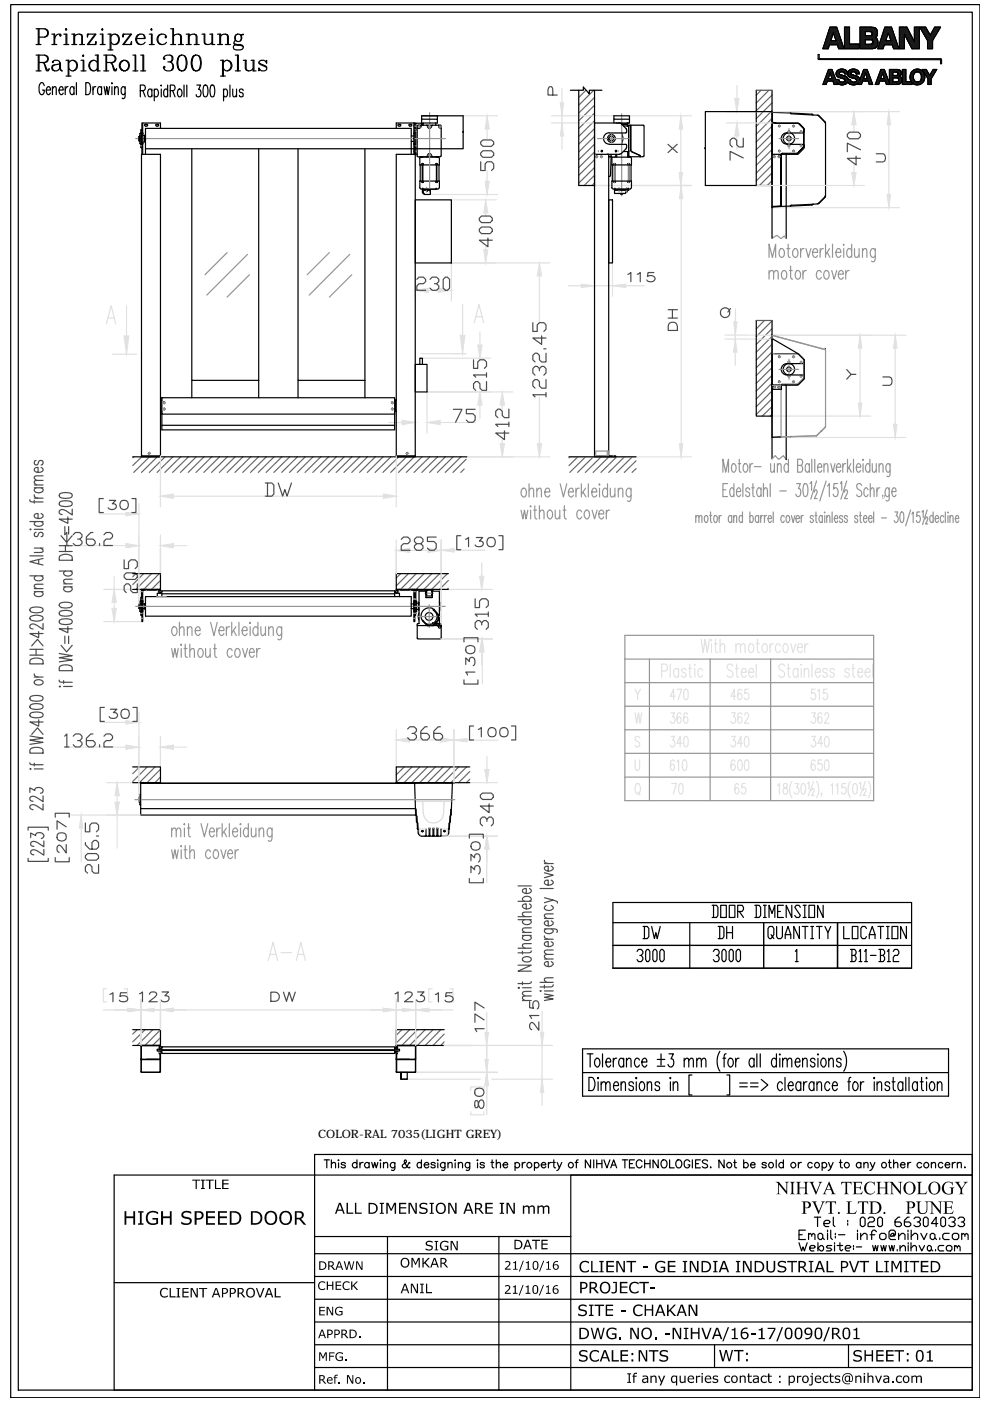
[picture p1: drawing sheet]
<svg xmlns="http://www.w3.org/2000/svg" width="210mm" height="297mm" viewBox="0 0 210 297" stroke-linecap="round" stroke-linejoin="round" font-family="sans-serif">
<defs><g id="words">
<text font-size="2.5" x="67.5" y="241.3">COLOR-RAL 7035(LIGHT GREY)</text>
</g></defs>
<!-- layer: 0 -->
<g fill="none" stroke="#000" stroke-width=".25">
<path d="M2.3 1h205.5v295.3h-205.5zM3.9 2.6h202.2v292.1h-202.2zM68.7 245.9h1.1M69.3 245.9v1.7M70.3 246.8l.3-.3h.5v1.1M70.3 245.9v1.7M71.8 245.9v.2zM71.8 246.5v1.1M73.2 246.7a.5 .5 0 0 0-.4-.3 .5 .5 0 0 0-.5 .3l.3 .3 .5 .1 .1 .3a.5 .5 0 0 1-.4 .2 .5 .5 0 0 1-.5-.2M75.7 246.7a.54 .54 0 0 0-.8-.1 .54 .54 0 0 0 0 .8 .54 .54 0 0 0 .8 0M75.7 245.9v1.7M76.3 246.5v1.1"/>
<path d="M77 246.5a.57 .57 0 0 0-.7 .5M78.3 246.7a.54 .54 0 0 0-.8-.1 .54 .54 0 0 0 0 .8 .54 .54 0 0 0 .8 0M78.3 246.5v1.1M78.8 246.5l.3 1.1 .3-1.1 .4 1.1 .3-1.1M80.7 245.9v.2zM80.7 246.5v1.1M81.3 246.8l.4-.3h.4l.1 1.1M81.3 246.5v1.1M83.7 246.5l-.1 1.5-.2 .2-.4-.1M83.7 246.7a.54 .54 0 0 0-.8-.1 .54 .54 0 0 0 0 .8 .54 .54 0 0 0 .8 0M86.9 246.6l-.1-.1-.4 .6a.6 .6 0 0 1-.5 .5 .6 .6 0 0 1-.6-.3l.1-.3 .8-.7-.1-.3h-.3a1.43 1.43 0 0 0 .9 1.6l.2-.2M89.4 246.7a.52 .52 0 0 0-.8 0 .52 .52 0 0 0 0 .7 .52 .52 0 0 0 .8 0"/>
<path d="M89.4 245.9v1.7M89.9 247h1a.5 .5 0 0 0-.5-.6 .5 .5 0 0 0-.5 .7 .52 .52 0 0 0 .4 .5 .52 .52 0 0 0 .6-.2M92.3 246.7a.51 .51 0 0 0-.9 0l.2 .3 .6 .1 .1 .3a.51 .51 0 0 1-.9 0M92.8 245.9v.2zM92.8 246.5v1.1M94.3 246.5v1.5l-.2 .2-.5-.1M94.3 246.7a.54 .54 0 0 0-.8-.1 .54 .54 0 0 0 0 .8 .54 .54 0 0 0 .8 0M95 246.8l.4-.3h.4l.1 1.1M95 246.5v1.1M96.5 245.9v.2zM96.5 246.5v1.1M97.2 246.8l.4-.3h.4l.1 1.1"/>
<path d="M97.2 246.5v1.1M99.6 246.5v1.3a.47 .47 0 0 1-.8 .3M99.6 246.7a.54 .54 0 0 0-.8-.1 .54 .54 0 0 0 0 .8 .54 .54 0 0 0 .8 0M101.2 245.9v.2zM101.2 246.5v1.1M102.7 246.7a.51 .51 0 0 0-.9 0l.3 .3 .5 .1 .1 .3a.51 .51 0 0 1-.9 0M104.1 246.5h.6M104.3 245.9v1.4l.1 .2 .3 .1M105.2 246.8l.4-.3h.4l.1 1.1M105.2 245.9v1.7M106.7 247h.9a.52 .52 0 0 0-.7-.5 .52 .52 0 0 0-.1 .9 .51 .51 0 0 0 .8 0M109.2 246.7a.54 .54 0 0 1 .8-.1 .54 .54 0 0 1 0 .8 .54 .54 0 0 1-.8 0"/>
<path d="M109.2 246.5v1.7M110.7 246.5v1.1M111.4 246.5a.56 .56 0 0 0-.7 .5M113.3 246.7a.54 .54 0 0 1 .8-.1 .54 .54 0 0 1 0 .8 .54 .54 0 0 1-.8 0M113.3 246.5v1.7M114.8 247h.9a.52 .52 0 0 0-.7-.5 .52 .52 0 0 0-.2 .9 .51 .51 0 0 0 .9 0M116.3 246.5v1.1M116.9 246.5a.56 .56 0 0 0-.6 .5M117.2 246.5h.5M117.4 245.9v1.4l.1 .2 .3 .1M118.1 246.5l.5 1.1 .5-1.1M118.6 247.6l-.3 .5-.2 .1"/>
<path d="M121.9 246.5h.6M122.6 245.9l-.3 .1-.1 .2v1.4M125.2 245.9v1.7l-1.1-1.7v1.7M125.9 245.9v1.7M126.5 245.9v1.7M126.5 246.7h1.1M127.6 245.9v1.7M128 245.9l.7 1.7 .6-1.7M129.5 247.6l.6-1.7 .7 1.7M129.7 247h.8M131.9 245.9h1.2M132.5 245.9v1.7"/>
<path d="M133.5 246.7h.6M134.5 245.9h-1v1.7h1M136.1 246.3a.64 .64 0 0 0-.7-.4 .64 .64 0 0 0-.5 .6v.5a.63 .63 0 0 0 .5 .6 .63 .63 0 0 0 .7-.4M136.7 246.7h1.1M136.7 245.9v1.7M137.8 245.9v1.7M139.6 245.9v1.7l-1.1-1.7v1.7M140.4 246a.84 .84 0 0 1 1.1 .6 .84 .84 0 0 1-.5 1 .9 .9 0 0 1-.9-.6 .9 .9 0 0 1 .3-1zM142 245.9v1.7h.9M143.6 246a.84 .84 0 0 1 1 .6 .84 .84 0 0 1-.5 1 .9 .9 0 0 1-.8-.6 .9 .9 0 0 1 .3-1zM146.2 246.3a.61 .61 0 0 0-.7-.4 .61 .61 0 0 0-.4 .6v.5a.6 .6 0 0 0 .6 .6 .6 .6 0 0 0 .5-.6h-.3M146.8 245.9v1.7"/>
<path d="M147.5 246.7h.6M148.5 245.9h-1v1.7h1M150 246.2a.61 .61 0 0 0-.6-.3 .61 .61 0 0 0-.5 .4l.3 .3 .7 .3 .1 .5a.69 .69 0 0 1-1.1 0M150.6 247.5h.1zM153.5 245.9v1.7l-1.1-1.7v1.7M155.6 246.5h.5M155.8 245.9v1.4l.1 .2 .3 .1M157.7 246.7a.54 .54 0 0 1 .8-.1 .54 .54 0 0 1 0 .8 .54 .54 0 0 1-.8 0M157.7 245.9v1.7M159.1 247h1a.52 .52 0 0 0-.7-.5 .52 .52 0 0 0-.2 .9 .51 .51 0 0 0 .9 0M162.5 246.7a.5 .5 0 0 0-.5-.3 .5 .5 0 0 0-.4 .3l.2 .3 .6 .1 .1 .3a.5 .5 0 0 1-.5 .2 .5 .5 0 0 1-.4-.2M164.6 245.9v1.7"/>
<path d="M166.1 246.7a.54 .54 0 0 0-.8-.1 .54 .54 0 0 0 0 .8 .54 .54 0 0 0 .8 0M166.1 245.9v1.7M169.3 246.5v1.1M169.9 246.5a.56 .56 0 0 0-.6 .5M172.2 246.7a.52 .52 0 0 0-.8 0 .52 .52 0 0 0 0 .7 .52 .52 0 0 0 .8 0M172.7 258.1h1.3M173.3 258.1v2M174.3 246.7a.54 .54 0 0 1 .8-.1 .54 .54 0 0 1 0 .8 .54 .54 0 0 1-.8 0M174.3 246.5v1.7M174.7 259.4h1l.3-.3-.3-.4h-.7l-.3 .4v.7l.3 .3h.7M175.7 246.5l.4 1.1 .5-1.1M176.1 247.6l-.3 .5-.2 .1"/>
<path d="M176.7 258.1v1.7l.3 .3M178 246.5h.5M178.2 245.9v1.4l.1 .2 .3 .1M179.7 258.7v.4M179.7 259.4v.4M182.4 258.4l.3-.3h.4l.3 .3v1.4l-.3 .3h-.4l-.3-.3zM182.5 246.7a.54 .54 0 0 0-.8-.1 .54 .54 0 0 0 0 .8 .54 .54 0 0 0 .8 0M182.5 246.5v1.1M183.2 246.8l.4-.3h.4l.1 1.1M183.2 246.5v1.1M184.1 258.4l.3-.3h.7l.3 .3v.3l-.3 .4h-.7l-.3 .3v.7h1.3M184.5 246.5l.5 1.1 .5-1.1"/>
<path d="M185 247.6l-.3 .5-.3 .1M186.1 258.4l.3-.3h.4l.3 .3v1.4l-.3 .3h-.4l-.3-.3zM188.4 246.5h.5M188.6 245.9v1.4l.1 .2 .3 .1M189.5 246.8l.4-.3h.4l.1 1.1M189.5 245.9v1.7M190.8 258.1h-.4l-.6 .6v1.1l.3 .3h.7l.3-.3v-.4l-.3-.3h-1M190.9 247h1a.52 .52 0 0 0-.7-.5 .52 .52 0 0 0-.2 .9 .51 .51 0 0 0 .9 0M192.5 246.5v1.1M192.8 258.1h-.4l-.6 .6v1.1l.3 .3h.7l.3-.3v-.4l-.3-.3h-1M193.1 246.5a.52 .52 0 0 0-.6 .5M193.8 258.4l.3-.3h.7l.3 .3v.3l-.3 .4h-.3"/>
<path d="M194.8 259.1l.3 .3v.4l-.3 .3h-.7l-.3-.3M195.4 246.7a.54 .54 0 0 0-.8-.1 .54 .54 0 0 0 0 .8 .54 .54 0 0 0 .8 0M195.8 258.4l.3-.3h.4l.3 .3v1.4l-.3 .3h-.4l-.3-.3zM197.5 246.8l.4-.3h.4l.1 1.1M197.5 246.5v1.1M198.8 259.4h-1.3l1-1.3v2M199.5 258.4l.3-.3h.3l.4 .3v1.4l-.4 .3h-.3l-.3-.3zM199.9 246.7a.52 .52 0 0 0-.8 0 .52 .52 0 0 0 0 .7 .52 .52 0 0 0 .8 0M200.4 247h1a.5 .5 0 0 0-.6-.6 .5 .5 0 0 0-.4 .7 .52 .52 0 0 0 .4 .5 .52 .52 0 0 0 .6-.2M201.2 258.4l.3-.3h.7l.3 .3v.3l-.3 .4h-.4M201.9 246.5v1.1M202.2 259.1l.3 .3v.4l-.3 .3h-.7l-.3-.3"/>
<path d="M202.6 246.5a.56 .56 0 0 0-.7 .5M203 246.8l.4-.3h.4v1.1M203 246.5v1.1M203.1 258.4l.4-.3h.7l.3 .3v.3l-.3 .4h-.4M204.2 259.1l.3 .3v.4l-.3 .3h-.7l-.4-.3M204.5 247.5h.1zM24.2 271.9h42.5M66.7 275.5h139.4M66.7 270.6h139.4M66.7 265.8h139.4M66.7 262.2h54.3M82.2 262.2v32.5"/>
<path d="M105.8 262.2v32.5M169.4 263.5l.6 1.7 .3-.8 .2 .8 .6-1.7M169.4 261.8h.7M170.8 260.8h-1.4v2h1.4M171.4 261.8l.4-.3 .3 .3v.3M171.4 261.5v1.3M171.7 264.6h.9l.3-.2-.3-.3h-.6l-.3 .3v.5l.3 .3h.6M172.1 261.8l.4-.3 .3 .3v1M173.4 261.8l.4-.3h.3l.3 .3v.7l-.3 .3h-.3l-.4-.3zM173.4 264.6l.6-.5h.3l.3 .3v.5l-.3 .3h-.3zM173.4 263.5v1.7M174.4 262.5l.4 .3"/>
<path d="M175.5 260.8v.4M175.5 261.5v1.3M176.1 260.8v1.7l.4 .3M176.3 264.1h-.8l-.3 .3 .3 .2h.6l.2 .3-.2 .3h-.9M176.9 263.5v.3M176.9 264.1v1.1M177.1 261.5v.3M177.1 262.1v.4M177.5 264.1h1.2M177.8 261.8h1.3M178.1 263.5v1.4l.3 .3 .3-.3M179.2 264.6h.9l.3-.2-.3-.3h-.6l-.3 .3v.5l.3 .3h.6"/>
<path d="M181 264.1v.3M181 264.6v.3M181.6 264.4h1.1M181.8 260.8v.4M181.8 261.5v1.3M182.5 262.1l.7-.6h.3l.3 .3v1M182.5 261.5v1.3M184.5 261.8h1M185 264.1l.3 1.1 .3-1.1 .3 1.1 .3-1.1M185.8 261.2l-.3-.4h-.3l-.4 .4v1.6M186.5 261.8l.3-.3h.7l.4 .3v.7l-.4 .3h-.7l-.3-.3zM186.8 264.1l.3 1.1 .3-1.1 .2 1.1 .3-1.1"/>
<path d="M188.5 264.1l.3 1.1 .3-1.1 .3 1.1 .2-1.1M189.5 261.8l-.3 .3h-.4v-.3l.4-.3h.3v.6l.4-.3v-.6l-.4-.4h-.7l-.3 .4v1.3l.3 .3h1.1M190.2 264.9v.3M190.5 262.1l.7-.6h.3l.4 .3v1M190.5 261.5v1.3M190.8 264.6l.6-.5h.3l.3 .3v.8M190.8 264.1v1.1M192.5 260.8v.4M192.5 261.5v1.3M192.6 263.5v.3M192.6 264.1v1.1M193.2 264.6l.5-.5h.3l.3 .3v.8"/>
<path d="M193.2 263.5v1.7M193.2 262.1l.7-.6h.3l.3 .3v1M193.2 260.8v2M194.9 264.1l.5 1.1 .6-1.1M195.2 261.5l.7 1.3 .6-1.3M196.9 264.1h.3l.3 .3v.5l-.3 .3h-.3l-.3-.3v-.5zM197.2 261.8l.4-.3h.3l.3 .3v.7l-.3 .3h-.3l-.4-.3zM197.5 264.9l.3 .3M198.2 262.5l.4 .3M198.4 264.9v.3M199.2 262.5v.3M200.1 264.1h-.9l-.3 .3v.5l.3 .3h.9"/>
<path d="M200.6 264.4l.3-.3h.6l.3 .3v.5l-.3 .3h-.6l-.3-.3zM201.2 261.5h-1l-.3 .3v.7l.3 .3h1M201.9 261.8l.4-.3h.6l.4 .3v.7l-.4 .3h-.6l-.4-.3zM202.4 264.4l.3-.3 .3 .3v.2M202.4 264.1v1.1M203 264.4l.3-.3 .3 .3v.8M203.9 261.8l.3-.3 .4 .3v.3M203.9 261.5v1.3M204.6 261.8l.3-.3 .4 .3v1M66.7 294.7v-45.6h-42.5v45.6h181.9v-49.9h-139.4v4.3h139.4h-85.1v45.6M66.7 280.3h139.4M66.7 285.1h139.4"/>
<path d="M66.7 289.9h139.4M151.5 285.1v4.8M179.9 285.1v4.8"/>
<circle cx="112.2" cy="247" r=".56"/>
<circle cx="121" cy="247" r=".56"/>
<circle cx="154.6" cy="247" r=".56"/>
<circle cx="163.5" cy="247" r=".55"/>
<circle cx="168.2" cy="247" r=".56"/>
<circle cx="173.2" cy="247" r=".56"/>
<circle cx="179.5" cy="247" r=".56"/>
<circle cx="187.4" cy="247" r=".56"/>
<circle cx="196.4" cy="247" r=".56"/>
</g>
<g fill="#000">
<path d="M26.4 256.8h.4v1.1h1.5v-1.1h.3v2.9h-.3v-1.4h-1.5v1.4h-.4zM29.3 256.8h1.1v.3h-.4v2.3h.4v.3h-1.1v-.3h.4v-2.3h-.4zM31.2 257.3l.4-.4 .7-.2 1.2 .3v.4l-.9-.4-.9 .2-.3 .6-.1 .6 .2 .6 .4 .3 .9 .1 .3-.2v-.6h-.8v-.4h1.2v1.3l-.7 .2h-.7l-.7-.2-.5-.9v-.7zM34.1 256.8h.5v1.1h1.4v-1.1h.4v2.9h-.4v-1.4h-1.4v1.4h-.5zM38.7 257l.7-.3 1.1 .2v.5l-.6-.3-.5-.1-.5 .3-.1 .3 .3 .3 1.3 .3 .2 .3 .1 .5-.4 .5-.5 .2h-.7l-.7-.2v-.5l.8 .4h.6l.4-.3a.59 .59 0 0 0-.8-.7l-.6-.2-.3-.3v-.6zM40.8 250.1h1.6v.2h-.7v1.8h-.2v-1.8h-.7zM42.6 250.1h.8v.2h-.2v1.6h.2v.2h-.8v-.2h.3v-1.6h-.3zM43.6 250.1h1.7v.2h-.7v1.8h-.3v-1.8h-.7zM43.7 256.8h1.9v.3h-1.5v.8h1.5v.4h-1.5v1h1.5v.4h-1.9zM45.6 250.1h.2v1.8h1v.2h-1.2zM46.2 256.8h1.9v.3h-1.5v.8h1.5v.4h-1.5v1h1.5v.4h-1.9zM47.1 250.1h1.4v.2h-1.1v.6h1.1v.2h-1.1v.8h1.1v.2h-1.4z"/>
<path d="M73.5 255h.3v2.1h1.1v.2h-1.4zM75.3 255h.3v2.1h1.1v.2h-1.4zM80.5 255h.9v.3h-.3v1.8h.3v.2h-.9v-.2h.3v-1.8h-.3zM81.9 255h.4l.7 1.3 .6-1.3h.4v2.3h-.3v-1.9l-.7 1.3h-.2l-.6-1.3v1.9h-.3zM84.6 255h1.5v.3h-1.2v.6h1.2v.3h-1.2v.9h1.2v.2h-1.5zM86.6 255h.5l1 1.9v-1.9h.3v2.3h-.4l-1.1-2v2h-.3zM89 255.4l.4-.4h.4l.8 .1v.4l-.8-.2a.41 .41 0 0 0-.6 .4 .41 .41 0 0 0 .6 .3l.8 .4-.1 .7-.5 .3-1.1-.2v-.4l.7 .3 .6-.1a.36 .36 0 0 0 .1-.5 .36 .36 0 0 0-.4-.1l-.9-.4zM91.1 255h.9v.3h-.3v1.8h.3v.2h-.9v-.2h.3v-1.8h-.3zM95 255h.5l1 1.9v-1.9h.3v2.3h-.4l-1.1-2v2h-.3zM102.9 255h1.6v.3h-1.3v.6h1.3v.3h-1.3v.9h1.3v.2h-1.6zM105.9 255h1v.3h-.3v1.8h.3v.2h-1v-.2h.3v-1.8h-.3zM107.4 255h.5l1 1.9v-1.9h.3v2.3h-.4l-1.1-2v2h-.3z"/>
<path d="M110.9 255.6h.3v.2l.4-.2h.4a.43 .43 0 0 0 .7 0h.4l.3 .3v1.4h-.3v-1.3l-.1-.1h-.4l-.3 .2v1.2h-.3v-1a.45 .45 0 0 0-.3-.4 .45 .45 0 0 0-.5 .2v1.2h-.3zM113.9 255.6h.3v.2l.5-.2h.3a.48 .48 0 0 0 .8 0h.4l.2 .2 .1 1.5h-.3v-1a.4 .4 0 0 0-.4-.5 .4 .4 0 0 0-.4 .4v1.1h-.3v-1a.45 .45 0 0 0-.3-.4 .45 .45 0 0 0-.6 .2v1.2h-.3zM164.5 250.6h.6l1.6 2v-1.8l-.3-.2h.9l-.4 .3v2.3l-1.8-2.1v1.9l.4 .2h-.9l.4-.3v-2zM167.5 250.6h1.1l-.4 .4v1.9l.4 .3h-1.1l.3-.3v-1.9v-.3zM168.7 250.6h1.2l-.4 .2v1h1.2v-1.1l-.4-.1h1.1l-.3 .3v2l.3 .3h-1.1l.4-.2v-1.1h-1.2v1.1l.4 .2h-1.2l.4-.2v-2a.29 .29 0 0 0-.1-.3 .29 .29 0 0 0-.3 0zM171.6 250.6h1a.35 .35 0 0 0-.2 .5l.7 1.6 .6-1.5a.35 .35 0 0 0 .1-.4 .35 .35 0 0 0-.3-.2l.8 .1-.4 .3-.9 2.3-1.1-2.5zM172.1 254.7h1.1a.31 .31 0 0 0-.3 .2 .31 .31 0 0 0 .1 .4l.6 1.5 .8-1.7-.3-.4h.8l-.4 .5-.9 2.2-1.1-2.5zM175.1 254.7h2.1l.1 .7-.3-.5h-.7v2.2l.4 .2h-1.1l.4-.2v-2.2h-.3a.52 .52 0 0 0-.6 .5zM178.4 250.6h2.1v.6a.38 .38 0 0 0-.5-.5h-.4v2.2l.4 .3h-1.1l.4-.3v-2.2l-.7 .1-.3 .4zM180.7 250.6h2v.6a.39 .39 0 0 0-.5-.5h-.7v1.1h.8l.2-.4v.9l-.2-.4h-.8v1.1l.9 .1 .6-.5-.3 .6h-2l.4-.2v-2.2zM179.4 254.7l1.2 .1a.35 .35 0 0 0-.3 .1 .35 .35 0 0 0-.1 .3v1.9h1l.5-.5-.3 .7h-2l.4-.2v-2.2zM181.9 254.7h2.2v.7l-.3-.5h-.6v2.2l.3 .2h-1.1l.4-.2v-2.2h-.3a.42 .42 0 0 0-.6 .5z"/>
<path d="M183.6 250.9l.5-.3 .7-.1 .5 .2 .1-.2 .1 .9-.4-.6-.7-.1-.5 .3-.3 .8 .2 .8 .2 .3 .7 .2 .9-.5-.3 .4-1 .3-.8-.4-.3-.5v-.7zM185.8 250.6h1.1l-.4 .2v1h1.2v-1l-.3-.2h1.1l-.4 .2v2.2l.4 .2h-1.1l.3-.3v-1h-1.2v1l.4 .3h-1.1l.3-.2v-2.2zM188.5 250.6h.7l1.6 2v-1.8l-.4-.2h1l-.4 .2v2.4l-1.8-2.1v1.7l.1 .3 .3 .1h-.9l.3-.2v-2.1zM194.2 254.7h1.1l-.4 .4v1.3l.2 .6 .3 .2h.6l.4-.4 .1-1.7-.4-.4h.9l-.4 .2v1.6l-.4 .8-.9 .1-.6-.4-.2-2.1zM194.3 250.6l1.2 .1a.34 .34 0 0 0-.4 .4v1.9h1.1l.4-.5-.2 .7h-2.1l.4-.2v-2.2zM197 254.7h.7l1.6 2v-1.8l-.4-.2h.9l-.3 .3v2.4l-1.8-2.1v1.8l.3 .2h-.9l.4-.3v-1.9zM200 254.7h2v.6l-.3-.4-1-.1v1.1h.9l.2-.4v.9l-.3-.4h-.8v1.1l1 .1 .5-.5-.2 .6h-2l.3-.2v-2.1zM200 251l.8-.5 .9 .2 .3-.2v.8l-.3-.5-.4-.1h-.7l-.2 .3-.3 .5v.6l.4 .8 .7 .3 .5-.2v-1l-.4-.2h1l-.3 .3v1l-1 .2-.7-.2-.4-.4-.2-.9zM202.4 250.6l1.2 .1a.23 .23 0 0 0-.3 .1 .23 .23 0 0 0 .1 .3l.5 .8 .6-.8a.32 .32 0 0 0 0-.3 .32 .32 0 0 0-.2-.2h.9l-.6 .5a2.63 2.63 0 0 0-.6 1.8l.4 .3h-1.1l.3-.2 .1-.9-.9-1.3zM34.3 273.2l.9-.1 .4 .1v.3l-.5-.2h-.5l-.4 .6v.5l.3 .4 .7 .1 .4-.3v.4l-.9 .1-.6-.3-.2-.8 .2-.6zM36 273.1h.2v1.7h1v.3h-1.2zM37.4 273.1h.8v.2h-.2v1.6h.2v.2h-.8v-.2h.3v-1.6h-.3z"/>
<path d="M38.7 273.1h1.3v.2h-1.1v.6h1.1v.2h-1.1v.7h1.1v.3h-1.3zM40.4 273.1h.4l.9 1.6v-1.6h.2v2h-.3l-.9-1.8v1.8h-.3zM42.2 273.1h1.7v.2h-.7v1.8h-.3v-1.8h-.7zM54.3 273.1h.2l.6 1.7 .7-1.7h.3l-.8 2h-.3zM58.2 273.1h.3v1.7h1v.3h-1.3zM67.7 277.1h1.2v.2h-1v.5h1v.2h-1v.7h1v.2h-1.2zM67.7 271.9l.4-.2 .8 .1v.3l-.4-.2h-.5l-.3 .6 .2 .7 .7 .1 .3-.2v.3l-.8 .1-.5-.3-.2-.7zM69.2 277.1h.4l.8 1.5v-1.5h.2v1.8h-.3l-.8-1.6v1.6h-.3zM69.3 271.7h.2v.7h.9v-.7h.3v1.8h-.3v-.9h-.9v.9h-.2zM71.1 271.7h1.2v.2h-.9v.5h.9v.2h-.9v.7h.9v.2h-1.2zM71.2 277.3l.7-.3 .7 .2v.3l-.5-.3-.4 .1-.4 .4 .1 .7 .4 .3 .6-.1v-.4h-.5v-.2h.7v.8l-.8 .1-.6-.3-.2-.9zM72.8 271.9l.5-.2 .8 .1v.3l-.4-.2h-.4l-.4 .4 .2 .9 .6 .1 .4-.2v.3l-.9 .1-.4-.3-.2-.9z"/>
<path d="M72.9 267.4h.2l.4 1.5 .4-1.5h.3l.3 1.5 .4-1.5h.2l-.4 1.8h-.3l-.4-1.4-.4 1.4h-.2zM74.5 271.7h.2v.9l.9-.9h.3l-.8 .8 .8 1h-.3l-.7-.8-.2 .2v.6h-.2zM75.5 267.4h.3l.9 1.5v-1.5h.2v1.8h-.3l-.9-1.6v1.6h-.2zM87.1 272.2h.4l.9 1.6v-1.6h.2v2h-.3l-1-1.8v1.8h-.2zM87.2 266.7h.4l.5 1.1 .5-1.1h.4v2h-.2v-1.7l-.6 1.2h-.2l-.5-1.2v1.7h-.3zM89.1 272.2h.8v.2h-.3v1.6h.3v.2h-.8v-.2h.3v-1.6h-.3zM89.6 266.7h.2v1.1l1-1.1h.3l-.9 1 1 1h-.4l-.8-.9-.2 .3v.6h-.2zM90.3 272.2h.3v1.7h1v.3h-1.3zM90.3 263.4l.4-.3h.6l.4 .1v.3l-.4-.2h-.5a.3 .3 0 0 0-.3 .4 .3 .3 0 0 0 .4 .2l.8 .3v.7l-.4 .2-1.1-.1v-.3l.6 .2 .7-.1a.39 .39 0 0 0-.1-.5 .39 .39 0 0 0-.4-.1l-.7-.3zM92.1 263.1h.8v.2h-.2v1.6h.2v.2h-.8v-.2h.3v-1.6h-.3zM93.5 263.4l.6-.3 1 .1v.4l-.5-.3-.7 .1-.4 .5 .2 .7 .4 .3 .7-.1v-.5h-.5v-.2h.8v.9l-.5 .1-.9-.1-.3-.2-.2-.6zM95.5 263.1h.5l.8 1.7v-1.7h.3v2h-.4l-.9-1.8v1.8h-.3z"/>
<path d="M107.2 267.4l.5-.1 .5 .3-.1 .7-.8 .7h1v.2h-1.3v-.3l.9-.9a.43 .43 0 0 0-.2-.5 .43 .43 0 0 0-.6 .2zM107.1 272.5h.7l.3 .2v.6l-.8 .8h1v.2h-1.3v-.3l.9-.7a.43 .43 0 0 0-.2-.6 .43 .43 0 0 0-.6 .1zM108.7 272.8l.7-.3v1.6h.3v.2h-1v-.2h.4v-1.2h-.4zM108.8 267.6l.6-.2v1.6h.4v.2h-1v-.2h.4v-1.2h-.4zM110.8 272.4h.2l-.8 2.3h-.2zM110.9 267.3h.2l-.9 2.3h-.2zM111.5 267.6l.6-.2v1.6h.4v.2h-1v-.2h.4v-1.2h-.4zM111.4 272.8l.7-.3v1.6h.4v.2h-1.1v-.2h.4v-1.2h-.4zM112.8 262.8h1.7v.3h-.7v1.8h-.3v-1.8h-.7zM115.1 272.4h.2l-.8 2.3h-.3zM115.2 267.3h.2l-.9 2.3h-.2zM114.8 262.8h1.3v.3h-1.1v.6h1.1v.2h-1.1v.7h1.1v.3h-1.3z"/>
<path d="M115.8 272.8l.6-.3v1.6h.3v.2h-.9v-.2h.3v-1.2h-.3zM115.8 267.6l.6-.2v1.6h.4v.2h-1v-.2h.4v-1.2h-.4zM122.7 276.9l.6-.3 1.1 .1v.4l-.6-.2h-.5l-.3 .2a.52 .52 0 0 0 .7 .6l.7 .3v.7l-.6 .4-1.2-.2v-.4l.8 .3 .7-.2a.71 .71 0 0 0-.9-.7l-.5-.3zM123.1 267.7l.8-.4 1 .2v.4l-.7-.3-.6 .1-.3 .3-.1 .5 .1 .5 .3 .4 .6 .1 .7-.3-.1 .4-1.1 .2-.6-.4-.2-.5v-.7zM124.9 276.6h.9v.3h-.3v1.9h.3v.2h-.9v-.2h.3v-1.9h-.3zM125.3 267.3h.3v2.2h1.3v.2h-1.6zM127.1 267.3h.9v.3h-.3v1.9h.3v.2h-.9v-.2h.3v-1.9h-.3zM126.1 276.6h2v.3h-.9v2.1h-.3v-2.1h-.8zM128.4 276.6h1.6v.3h-1.3v.7h1.3v.2h-1.3v.9h1.3v.3h-1.6zM128.6 267.3h1.6v.3h-1.3v.7h1.3v.3h-1.3v.9h1.3v.2h-1.6zM130 271.8h.8v2.1l-.5 .3h-.6v-.3l.3 .1a.41 .41 0 0 0 .5-.5v-1.5h-.5zM130.7 267.3h.4l1.1 2v-2h.3v2.4h-.4l-1.1-2.1v2.1h-.3z"/>
<path d="M131.6 277.8h1v.3h-1zM131.4 271.8h1.6v.3h-1.2v.7h1.2v.2h-1.2v.9h1.2v.3h-1.6zM132.8 267.3h2.1v.3h-.9v2.1h-.3v-2.1h-.9zM133.8 271.9l.7-.2 .9 .2v.4l-.6-.3-.7 .1-.4 .7 .1 .7 .3 .4 .7 .1 .6-.4v.5l-1.2 .1-.6-.4-.2-1 .2-.6zM134.4 277l.8-.4 1 .2v.4l-.4-.3h-.7l-.3 .2-.2 .4v.6l.3 .6 .6 .1 .7-.3v.4l-1.1 .2-.6-.3-.3-.7v-.6zM136.3 268.6h1v.3h-1zM135.5 271.8h2.1v.3h-.9v2.1h-.3v-2.1h-.9zM136.7 276.6h.3v1h1.2v-1h.3v2.4h-.3v-1.2h-1.2v1.2h-.3zM137.8 273h1v.3h-1zM139.1 267.7l.4-.3 .6-.1 .9 .2v.4l-.6-.3-.9 .2-.3 .5v.5l.4 .6 .8 .1h.3v-.7h-.6v-.2h.9v1l-.8 .2-.9-.2-.4-.8v-.7zM141.6 267.3h1.6v.3h-1.3v.7h1.3v.3h-1.3v.9h1.3v.2h-1.6zM141.4 276.6h.4v1.3l1.1-1.3h.4l-1.1 1.1 1.2 1.3h-.5l-.9-1-.2 .2v.8h-.4z"/>
<path d="M144.8 267.3h.9v.3h-.3v1.9h.3v.2h-.9v-.2h.3v-1.9h-.3zM146 276.6h.5l1 2v-2h.4v2.4h-.5l-1.1-2.1v2.1h-.3zM146.2 267.3h.6l1 2v-2h.3v2.4h-.4l-1.2-2.1v2.1h-.3zM151.2 267.3h.9v.3h-.3v1.9h.3v.2h-.9v-.2h.3v-1.9h-.3zM156 267.3h1v.3h-.3v1.9h.3v.2h-1v-.2h.3v-1.9h-.3zM157.5 267.3h.5l1.1 2v-2h.3v2.4h-.5l-1.1-2.1v2.1h-.3zM162.5 267.3h.3v1.8l.4 .4h.4l.3-.2 .1-2h.4v1.8l-.4 .6-.6 .1-.7-.3-.2-.5zM165 267.6l.7-.3 1 .2v.3l-1.1-.2-.4 .3 .1 .4 1 .2 .4 .2v.5l-.2 .4-.4 .2-1.2-.2v-.4l.7 .3h.6l.2-.3-.1-.4-1-.2-.3-.2-.1-.3zM166.9 267.3h2.1v.3h-.9v2.1h-.3v-2.1h-.9zM171.5 267.3h1v.3h-.4v1.9h.4v.2h-1v-.2h.3v-1.9h-.3zM175.2 267.3h.4v2.2h1.2v.2h-1.6zM180 267.3h.3l.8 2.2 .7-2.2h.4l-.9 2.4h-.4z"/>
<path d="M182.2 267.3h2.1v.3h-.9v2.1h-.3v-2.1h-.9zM185.7 267.3h.4v2.2h1.2v.2h-1.6zM187.5 267.3h1v.3h-.4v1.9h.4v.2h-1v-.2h.3v-1.9h-.3zM189 267.3h.4l.7 1.4 .6-1.4h.5v2.4h-.4v-2l-.7 1.4h-.1l-.7-1.4v2h-.3zM191.7 267.3h.9v.3h-.3v1.9h.3v.2h-.9v-.2h.3v-1.9h-.3zM192.9 267.3h2v.3h-.9v2.1h-.3v-2.1h-.8zM195.2 267.3h1.6v.3h-1.2v.7h1.2v.3h-1.2v.9h1.2v.2h-1.6zM67.7 286.7h.3l.5 1 .4-1h.4v1.8h-.2v-1.5l-.5 1h-.2l-.5-1v1.5h-.2zM69.8 286.7h1.1v.2h-.9v.5h.8v.3h-.8v.8h-.2zM71 291.6l.6-.1v.2a.31 .31 0 0 0-.4 0 .31 .31 0 0 0-.1 .3h.4v.2h-.4v1.2h-.2v-1.2h-.2v-.2h.2zM71.8 293h.3v.4h-.3zM71.3 287l.6-.3 .8 .2v.2l-.5-.2h-.5l-.3 .5v.7l.5 .3 .6-.1v-.5h-.5v-.2h.7v.8l-.8 .2-.7-.4-.1-.8z"/>
<path d="M73.2 288.2h.3v.3h-.3zM73.6 291.5h.3l.8 1.5v-1.5h.2v1.9h-.3l-.8-1.6v1.6h-.2zM76.1 283.4h.3v.3h-.3zM77 293h.3v.4h-.3zM122.9 286.5l.4-.2 .6-.1 .6 .2v.4l-.5-.3h-.6a.4 .4 0 0 0-.3 .5 .4 .4 0 0 0 .6 .3l.8 .3v.7l-.6 .4-1.1-.2v-.4l.5 .3h.6a.44 .44 0 0 0 .3-.6 .44 .44 0 0 0-.6-.2l-.4-.1-.4-.3v-.3zM125.2 286.6l.8-.4 1 .2v.4l-.6-.3h-.5l-.4 .3-.2 .3v.7l.3 .5 .7 .2 .7-.4-.1 .4-1 .2-.6-.2-.3-.7v-.7zM125.3 281.5h.2l.6 2 .5-2h.3l.5 2 .5-2h.3l-.6 2.4h-.4l-.5-2-.5 2h-.3zM128.8 281.9l.7-.4 1.2 .1v.5l-.8-.4-.8 .2-.2 .5v.6l.4 .6 .8 .1 .3-.1v-.6h-.7v-.3h1v1l-.8 .3-1-.3-.3-.7v-.6zM129.7 286.3h.3v2.1h1.2v.3h-1.5zM131.3 283.5h.4v.4h-.4zM131.6 286.3h1.6v.3h-1.3v.6h1.3v.3h-1.3v.9h1.3v.3h-1.6zM133 291.2h.8v.2h-.3v1.6h.3v.2h-.8v-.2h.3v-1.6h-.3z"/>
<path d="M134.4 291.3l.2-.3h.4v.3a.32 .32 0 0 0-.4 0 .32 .32 0 0 0-.1 .4h.5v.2h-.5v1.3h-.2v-1.3h-.2v-.2h.2zM133.6 281.5h.5l1.1 2v-2h.3v2.4h-.4l-1.2-2.1v2.1h-.3zM135.4 286.3h.5l1 1.9v-1.9h.3v2.4h-.4l-1.1-2.2v2.2h-.3zM138.8 283.5h.4v.4h-.4zM137.9 291.7h.3v.1l.3-.2 .6 .2 .1 1.4h-.2l-.1-.9a.35 .35 0 0 0-.1-.4 .35 .35 0 0 0-.4 0l-.2 .2v1.1h-.3zM137.6 286.3h2v.3h-.8v2.1h-.4v-2.1h-.8zM139.5 291.7h.3l.5 1.1 .4-1.1h.3l-.8 2.1h-.3l.3-.7zM139.9 286.6l.6-.4 1.1 .2v.4l-.6-.3-.7 .1a.53 .53 0 0 0 .1 .6 .53 .53 0 0 0 .6 .1l.6 .4-.1 .7-.5 .3-1.2-.2v-.4l.8 .4 .4-.1 .3-.3a.4 .4 0 0 0-.5-.4l-.6-.2-.3-.3zM141 282.7h1v.3h-1zM142.6 281.5h.5l1 2v-2h.3v2.4h-.4l-1.1-2.1v2.1h-.3zM144.1 291.7h.2v.8a.41 .41 0 0 0 .3 .5 .41 .41 0 0 0 .5-.2v-1.1h.3v1.5h-.3v-.2l-.4 .2h-.4l-.2-.3zM145 281.5h1v.3h-.4v1.9h.4v.2h-1v-.2h.3v-1.9h-.3z"/>
<path d="M146.5 281.5h.3v.9h1.2v-.9h.3v2.4h-.3v-1.2h-1.2v1.2h-.3zM147.6 291.7h.2v.2l.7-.2v.2l-.7 .2v1.1h-.2zM148.7 281.5h.3l.8 2.1 .8-2.1h.3l-.9 2.4h-.5zM151.2 291.8l.8-.2 .2 .1v.3l-.4-.2a.27 .27 0 0 0-.4 .3 .27 .27 0 0 0 .4 .2l.1 .1a.43 .43 0 0 1 .4 .4 .43 .43 0 0 1-.5 .4l-.7-.1v-.3l.7 .2a.27 .27 0 0 0 .2-.4 .27 .27 0 0 0-.4-.1l-.5-.2zM154.3 281.4h.3l-1.2 3h-.3zM153.7 291.9l.4-.3 .7 .2v.3l-.6-.3-.4 .4v.5l.2 .2 .5 .1 .3-.2v.3l-.6 .1-.5-.3-.2-.3zM152.5 286.2h.3l.5 2 .5-2h.3l.5 2 .5-2h.3l-.6 2.4h-.3l-.5-2-.6 2h-.3zM155.1 281.8h.4l.2-.3h.2v2.2h.5v.2h-1.3v-.2h.5v-1.6h-.5zM155.6 286.2h2v.3h-.8v2.1h-.4v-2.1h-.8zM156.8 291.7h.3v.1l.3-.2h.4l.2 .2 .1 1.4h-.3v-1a.41 .41 0 0 0-.3-.3 .41 .41 0 0 0-.4 .2v1.1h-.3zM158.6 291.2h.3v.5h.5v.2h-.5v.7a.33 .33 0 0 0 .1 .4 .33 .33 0 0 0 .4-.1v.3h-.2l-.5-.2-.1-1.1h-.2v-.2h.2zM159.2 282.7h1v.3h-1z"/>
<path d="M160.9 281.8h.3l.2-.3h.3v2.2h.5v.2h-1.3v-.2h.5v-1.6h-.5zM161.4 291.8l.4-.2h.4l.3 .2v.3l-.4-.3a.58 .58 0 0 0-.5 .9 .58 .58 0 0 0 .9 .1v.3l-.2 .1-.7-.1-.3-.5zM162.8 291.2h.3v.5h.5v.2h-.5v.7a.33 .33 0 0 0 .1 .4 .33 .33 0 0 0 .4-.1v.3h-.3a.38 .38 0 0 1-.5-.5v-.8h-.1v-.2h.1zM162.8 281.5h1.6v.4l-1 2h-.4l1.2-2.1h-1.4zM165.7 281.4h.3l-1.1 3h-.3zM169 291.7h.2v.2l.3-.2h.4v.2l-.7 .2v1.1h-.2zM174.6 291.8l.3-.2h.5l.2 .2v.3l-.5-.3a.58 .58 0 0 0-.4 .9 .58 .58 0 0 0 .9 .1v.3l-.2 .1-.7-.1-.3-.4zM175.7 281.4h.3l-1.2 3h-.3zM176 291.2h.2v.5h.6v.2h-.6v.7a.35 .35 0 0 0 .2 .4 .35 .35 0 0 0 .4-.1v.3h-.3l-.5-.2v-1.1h-.2v-.2h.2zM177.1 291.8l.8-.2 .2 .2v.2l-.4-.2a.26 .26 0 0 0-.4 .2 .26 .26 0 0 0 .2 .3l.5 .1 .2 .5-.3 .3h-.5l-.4-.1v-.3l.4 .2a.29 .29 0 0 0 .4 0 .29 .29 0 0 0 0-.4 .29 .29 0 0 0-.4-.1l-.4-.2zM181 281.8l.8-.3v2.2h.5v.2h-1.3v-.2h.5v-1.6h-.5zM181.3 291.7h.3v.1l.3-.2 .6 .2 .2 1.4h-.3v-1.2l-.3-.2-.5 .3v1.1h-.3z"/>
<path d="M181 286.5l.6-.3 1.1 .2v.4l-.6-.3h-.5l-.3 .3a.76 .76 0 0 0 .9 .6l.5 .3 .1 .4-.3 .4-.4 .2-1.2-.2v-.4l.8 .4 .5-.1 .2-.3-.2-.4-.9-.2-.3-.2-.1-.5zM183.3 286.3h.3v.9h1.2v-.9h.3v2.4h-.3v-1.2h-1.2v1.2h-.3zM183.9 291h.3v.8l.3-.2h.4l.3 .3v1.3h-.3v-1.1a.33 .33 0 0 0-.2-.2 .33 .33 0 0 0-.4 .1h-.1v1.2h-.3zM185.5 291.7h.3l.5 1.2 .4-1.2h.3l-.6 1.5h-.3zM185.8 286.3h1.6v.3h-1.3v.6h1.3v.3h-1.3v.9h1.3v.3h-1.6zM189.1 292.8h.4v.4h-.4zM187.9 286.3h1.6v.3h-1.3v.6h1.3v.3h-1.3v.9h1.3v.3h-1.6zM190.1 291.9l.4-.3 .7 .2v.3l-.6-.3-.4 .4v.5l.2 .2 .5 .1 .3-.2v.3l-.6 .1-.5-.3-.2-.3zM189.6 286.3h2.1v.3h-.9v2.1h-.3v-2.1h-.9zM193.2 291.7h.3v.1l.3-.2h.4l.2 .3 .4-.3 .5 .1 .2 .4v1.1h-.3v-1a.36 .36 0 0 0-.4-.4 .36 .36 0 0 0-.3 .4v1h-.3v-.9a.35 .35 0 0 0-.1-.4 .35 .35 0 0 0-.5 .1h-.1v1.2h-.3zM196.5 286.6l.8-.3v2.1h.5v.3h-1.3v-.3h.5v-1.6h-.5z"/>
<path d="M41.3 256.8h1.2l.4 .2 .3 .4v.5l-.3 .5-.5 .2h-.7v1.1h-.4zM41.7 257.1v1.2l.7-.1a.58 .58 0 0 0 .4-.7 .58 .58 0 0 0-.7-.4z"/>
<path d="M48.7 256.8h1.3l.5 .2 .4 .3 .2 .5 .1 .6-.5 1-.8 .3h-1.2zM49.1 257.1v2.2l1.1-.1 .5-.5v-1.1l-.5-.4z"/>
<path d="M53.2 256.8h1.3l.9 .5 .2 .4v.8l-.5 .9-.8 .3h-1.1zM53.6 257.1v2.2l1.2-.1 .4-.8-.1-.8-.5-.4z"/>
<path d="M56.4 257.1l.9-.4 .7 .1 .4 .3 .4 1-.1 .8-.3 .4-.6 .4h-.7l-.6-.3-.4-1v-.7zM56.8 257.3l-.3 .6v.7l.2 .4 .7 .4 .6-.2 .4-.6-.2-1.2-.6-.4h-.4z"/>
<path d="M59.5 257.1l.9-.4 .7 .1 .5 .3 .3 .9-.1 .9-.2 .4-.7 .4h-.7l-.6-.3-.4-1 .1-.7zM59.9 257.3l-.3 .6v.7l.2 .4 .7 .4 .6-.2 .4-.6-.2-1.2-.6-.4h-.3z"/>
<path d="M62.5 256.8h1.3l.4 .2 .2 .4v.5l-.6 .5 1.1 1.3h-.5l-1-1.2h-.5v1.2h-.4zM62.9 257.1v1.1h.7l.4-.3-.1-.6z"/>
<path d="M71.9 255h.3l.9 2.3h-.3l-.3-.6h-.9l-.3 .6h-.3zM72 255.3l-.3 1.2h.8z"/>
<path d="M78.1 255l1.1 .1 .7 .4 .2 .9-.4 .7-.6 .2h-1zM78.4 255.3v1.8l.9-.1 .4-.5-.1-.9-.5-.3z"/>
<path d="M92.6 255.4l.8-.4 .5 .1 .4 .3 .2 .4v.8l-.3 .5-.4 .3h-.6l-.5-.3-.3-.6v-.7zM93 255.4l-.3 .6 .1 .7 .4 .4h.5l.4-.3 .1-1-.5-.5z"/>
<path d="M99.1 255h.4l.9 2.3h-.4l-.2-.6h-1l-.2 .6h-.4zM99.3 255.3l-.4 1.2h.8z"/>
<path d="M100.7 255l1.1 .1 .3 .2 .1 .7-.4 .3 .8 1h-.4l-.7-.9h-.5v.9h-.3zM101 255.3v.9h.6l.3-.4a.38 .38 0 0 0-.1-.4 .38 .38 0 0 0-.4-.1z"/>
<path d="M170 254.7l1.4 .1 .5 .5v.3l-.2 .4-1 .1v1.1l.4 .1h-1.1l.3-.3v-2zM170.7 254.9v1.1h.5l.3-.3-.1-.6-.3-.2z"/>
<path d="M175.8 250.5l1 2.4 .4 .3h-1l.2-.2-.2-.7h-1l-.3 .7 .3 .2h-.8l.3-.2zM175.7 251.1l-.5 1.1h.9z"/>
<path d="M184.2 254.7h1.5l.7 .2 .3 .4 .2 .6-.2 .9-.8 .5h-1.7l.4-.2v-2.2zM185 254.9v2.2h.8l.6-.6-.1-1.1-.6-.5z"/>
<path d="M192.1 254.7l1.4 .1 .5 .4v.4l-.2 .4-1 .1v1.1l.4 .1h-1.1l.3-.3v-1.9zM192.8 254.9v1.1h.6l.2-.3-.1-.6-.3-.2z"/>
<path d="M191.5 251.9a1.35 1.35 0 0 1 2.7 0 1.35 1.35 0 0 1-2.7 0zM192.3 250.9l-.3 .6 .1 1 .3 .5 .7 .1 .3-.2 .2-.4v-1.2l-.1-.3-.5-.3z"/>
<path d="M197.2 250.9l.5-.3 .7-.1 .8 .5 .2 .5v.7l-.6 .9-.8 .2-.9-.5-.2-.4-.1-.8zM197.6 250.8l-.3 .6v1.1l.5 .6h.6l.5-.6v-1.3l-.5-.5h-.4z"/>
<path d="M45.7 273.1h.3l.7 2h-.2l-.2-.6h-.9l-.2 .6h-.3zM45.8 273.3l-.3 1h.7z"/>
<path d="M47.1 273.1h.9l.4 .5-.3 .6-.8 .1v.8h-.2zM47.3 273.3v.8l.7-.2a.39 .39 0 0 0 0-.4 .39 .39 0 0 0-.4-.2z"/>
<path d="M48.7 273.1h.9l.4 .4-.1 .6-.4 .2h-.5v.8h-.3zM49 273.3v.8h.5l.2-.3a.38 .38 0 0 0-.1-.4 .38 .38 0 0 0-.4-.1z"/>
<path d="M50.4 273.1l1.1 .1 .2 .7-.4 .3 .8 .9h-.4l-.7-.8h-.3v.8h-.3zM50.7 273.3v.8l.5-.1 .2-.3a.38 .38 0 0 0-.4-.4z"/>
<path d="M52.4 273.3l.4-.2h.6l.4 .2 .2 .5v.6l-.3 .6-.8 .1-.5-.3-.2-1zM52.7 273.4l-.2 .4v.7l.4 .4h.5l.3-.5v-.8l-.4-.3z"/>
<path d="M56.8 273.1h.4l.7 2h-.3l-.1-.6h-.9l-.2 .6h-.3zM57.1 273.3l-.4 1h.7z"/>
<path d="M67.7 267.4l.9 .1 .5 .3 .1 .8-.2 .4-.5 .2h-.8zM67.9 267.6v1.4l.8-.1 .2-.3v-.6l-.3-.3z"/>
<path d="M69.6 267.4h.7l.4 .2 .1 .5-.4 .3 .7 .8h-.3l-.6-.7h-.4v.7h-.2zM69.8 267.6v.7h.3a.35 .35 0 0 0 .5-.3 .35 .35 0 0 0-.5-.4z"/>
<path d="M71.8 267.4h.3l.7 1.8h-.3l-.2-.5h-.8l-.1 .5h-.3zM72 267.6l-.4 .9h.6z"/>
<path d="M85.1 267l.4-.3h.4l.7 .3 .2 .9-.4 .7-.7 .2-.6-.4-.2-.3v-.7zM85.5 267l-.3 .5v.6l.3 .4h.6l.4-.4v-.8l-.3-.3z"/>
<path d="M85.7 272.2h.3l.8 2h-.3l-.2-.6h-.9l-.2 .6h-.3zM85.9 272.4l-.4 1h.7z"/>
<path d="M92 266.7h.3l.7 2h-.2l-.2-.5h-.9l-.2 .5h-.3zM92.1 267l-.3 .9h.7z"/>
<path d="M93.4 266.7h.9l.3 .3v.5l-.3 .3 .7 .9h-.3l-.7-.8h-.4v.8h-.2zM93.6 267v.7l.7-.2v-.5z"/>
<path d="M109.1 262.8l1 .1 .5 .4 .2 .7-.3 .6-.6 .3h-.8zM109.3 263.1v1.5h.8l.4-.5-.1-.7-.5-.3z"/>
<path d="M111.7 262.8h.3l.8 2.1h-.3l-.2-.6h-.9l-.2 .6h-.3zM111.9 263.1l-.4 1h.7z"/>
<path d="M113.1 272.6l.6-.1 .4 .3v1l-.4 .5h-.4l-.3-.2-.1-1.1zM113.2 272.8l-.1 1.1 .3 .3 .4-.2 .1-1a.37 .37 0 0 0-.3-.3 .37 .37 0 0 0-.4 .1z"/>
<path d="M113.1 267.5l.6-.2 .4 .5 .1 .8-.4 .6h-.5l-.3-.3-.1-1zM113.3 267.6l-.2 .5 .1 .7 .1 .2h.4l.2-.3v-.9l-.2-.3z"/>
<path d="M117.5 272.6l.8-.1v.2l-.6 .1-.3 .4h.7l.3 .3-.1 .6-.4 .3-.5-.2-.2-.5v-.6zM117.4 273.7a.41 .41 0 0 0 .8 0 .41 .41 0 0 0-.8 0z"/>
<path d="M117.6 267.5l.7-.1v.2h-.6l-.2 .5v.1l.6-.1 .4 .3-.1 .6-.4 .2h-.5l-.3-.6v-.7zM117.4 268.6a.4 .4 0 0 0 .8 0 .4 .4 0 0 0-.8 0z"/>
<path d="M123 271.8h1.1l.5 .5-.2 .8-.5 .2h-.6v.9h-.3zM123.3 272.1v1l.8-.2 .1-.7-.3-.1z"/>
<path d="M125 271.8h1.1l.4 .3 .1 .6-.5 .4 .9 1.1h-.4l-.8-.9h-.5v.9h-.3zM125.3 272.1v.9h.6l.3-.2v-.6z"/>
<path d="M127.5 272l.6-.3 .5 .1 .5 .2 .3 .5v.8l-.4 .8-.8 .2-.5-.2-.3-.3-.2-.9zM127.7 272.2l-.2 .7 .2 .8 .4 .3 .7-.1 .3-.6-.2-1-.4-.3z"/>
<path d="M139.8 276.6h.4l.9 2.4h-.4l-.2-.7h-1.1l-.2 .7h-.3zM140 276.9l-.4 1.2h.8z"/>
<path d="M144.3 276.6h.5l.8 2.4h-.3l-.2-.7h-1.1l-.2 .7h-.3zM144.5 276.9l-.4 1.2h.8z"/>
<path d="M148.7 267.3l1.2 .1 .7 .5 .2 .8-.1 .5-.4 .4-.5 .1h-1.1zM149 267.6v1.9l1.1-.2 .3-.5-.1-.8-.5-.3z"/>
<path d="M153.3 267.3h.4l.9 2.4h-.4l-.2-.6h-1l-.3 .6h-.3zM153.5 267.6l-.4 1.2h.8z"/>
<path d="M160 267.3l1.1 .1 .8 .5 .1 .9-.5 .8-.4 .1h-1.1zM160.3 267.6v1.9l1-.1 .4-.6-.2-.9-.6-.3z"/>
<path d="M169.3 267.3l1.1 .1 .3 .1 .2 .4-.1 .4-.4 .4 .9 1h-.4l-.8-.9h-.5v.9h-.3zM169.6 267.6v.9h.7l.2-.1v-.6z"/>
<path d="M173.6 267.3h.4l.9 2.4h-.3l-.3-.6h-1l-.3 .6h-.3zM173.8 267.6l-.4 1.2h.8z"/>
<path d="M178.3 267.3l1.1 .1 .5 .5-.1 .5-.3 .3-.9 .2v.8h-.3zM178.6 267.6v1h.6l.3-.2v-.4l-.1-.3z"/>
<path d="M197.3 267.3l1.2 .1 .7 .5 .2 .8-.2 .5-.3 .4-.5 .1h-1.1zM197.6 267.6v1.9l1.1-.2 .3-.5-.1-.8-.5-.3z"/>
<path d="M68.1 281.9h.3l.7 1.8h-.2l-.2-.5h-.8l-.2 .5h-.2zM68.3 282.1l-.3 .9h.6z"/>
<path d="M67.7 291.5h.7l.4 .2 .1 .5-.4 .4 .7 .8h-.3l-.6-.7h-.4v.7h-.2zM67.9 291.8v.6h.5l.2-.2a.31 .31 0 0 0 0-.3 .31 .31 0 0 0-.4-.1z"/>
<path d="M69.5 292.2l.3-.2 .6 .1 .1 .6h-1v.2l.4 .3 .6-.2v.3l-.5 .1-.6-.2-.1-.6zM69.7 292.2l-.2 .3h.8v-.1a.36 .36 0 0 0-.6-.2z"/>
<path d="M69.4 281.9h.7l.5 .3-.2 .7-.8 .1v.7h-.2zM69.6 282.1v.7h.6l.1-.5z"/>
<path d="M70.9 281.9h.8l.4 .5-.2 .5-.8 .1v.7h-.2zM71.1 282.1v.7h.5a.36 .36 0 0 0 .2-.5 .36 .36 0 0 0-.4-.2z"/>
<path d="M72.4 281.9h.7a.5 .5 0 0 1 .5 .5 .5 .5 0 0 1-.4 .5l.7 .8h-.3l-.6-.7h-.4v.7h-.2zM72.6 282.1v.7l.7-.1a.34 .34 0 0 0 0-.4 .34 .34 0 0 0-.4-.2z"/>
<path d="M74.1 281.9h.9l.5 .4 .1 .7-.4 .6-1.1 .1zM74.4 282.1v1.4l.7-.1 .3-.4-.1-.6-.3-.2z"/>
<path d="M75.4 292.2l.4-.2 .6 .1 .2 .7-.3 .5-.5 .1-.3-.2-.2-.3zM75.7 292.2l-.1 .7 .2 .3 .4-.1 .1-.6a.37 .37 0 0 0-.6-.3z"/>
<path d="M122.8 281.5h1.1l.8 .4 .2 .5v.6l-.5 .7-.7 .2h-.9zM123.2 281.8v1.8l1-.1 .3-.5-.1-.9-.5-.3z"/>
<path d="M128 286.3h.5l.9 2.4h-.4l-.2-.7h-1.1l-.2 .7h-.3zM128.3 286.6l-.5 1.1h.9z"/>
<path d="M133.9 286.9h.4v.4h-.4zM133.9 288.2h.4v.5h-.4z"/>
<path d="M136.3 291.7l.8-.1 .3 .3v1.3h-.2v-.2l-.4 .2-.6-.1-.1-.5 .2-.3 .9-.1-.3-.4-.6 .2zM136.5 292.5a.34 .34 0 0 0 .1 .5 .34 .34 0 0 0 .5-.1l.1-.5z"/>
<path d="M136.3 281.8l.5-.3h.6l.6 .3 .2 .6v.6l-.3 .7-.4 .2-.6 .1-.6-.4-.3-.7zM136.6 281.9l-.3 .6 .1 .8 .4 .4 .6-.1 .5-.5-.1-.9-.2-.3-.3-.2z"/>
<path d="M142.4 291.9l.3-.3 .9 .1v2.1h-.3v-.8l-.4 .2-.5-.2-.2-.5zM142.7 291.9l-.2 .3v.5l.2 .2 .3 .1 .3-.2v-.9z"/>
<path d="M146 291.8l.3-.2h.5l.3 .2 .1 .6h-1.2v.2l.4 .4 .7-.2v.3l-.6 .1-.6-.3-.1-.7zM146.2 291.9l-.2 .4h.9l-.2-.5z"/>
<path d="M148.7 291.1h.3v.3h-.3zM148.7 291.7h.3v1.5h-.3z"/>
<path d="M149.6 291.8l.3-.2h.5l.3 .2 .1 .6h-1.1v.2l.3 .4 .8-.2v.3l-.7 .1-.6-.3-.1-.7zM149.8 291.9l-.1 .4h.9l-.3-.5z"/>
<path d="M151.8 281.5h.5l.8 2.4h-.3l-.2-.6h-1.1l-.2 .6h-.4zM152 281.8l-.4 1.2h.9z"/>
<path d="M155.1 291.9l.4-.3h.4l.4 .3 .1 .8-.2 .4-.6 .1-.4-.2-.2-.3zM155.5 291.9l-.2 .3v.4l.1 .3 .4 .1 .3-.2 .1-.6-.3-.3z"/>
<path d="M158.2 286.8h.4v.5h-.4zM158.2 288.2h.4v.4h-.4z"/>
<path d="M157.5 281.7l.4-.2h.6v.3l-.5-.1-.3 .2-.4 .6 .8-.1 .5 .3 .1 .6-.4 .6h-.7l-.5-.4-.1-1.1zM157.3 283.1a.55 .55 0 0 0 1.1 0 .55 .55 0 0 0-1.1 0z"/>
<path d="M159.7 291.7l.8-.1 .3 .2 .1 1.4h-.3v-.2l-.6 .2-.4-.2 .1-.6 .5-.2a.24 .24 0 0 0 .3 0 .24 .24 0 0 0 .1-.2l-.2-.2-.7 .2zM159.9 292.5a.39 .39 0 0 0 .2 .5 .39 .39 0 0 0 .5-.2v-.4z"/>
<path d="M165.2 291.7h.3v.4h-.3zM165.2 292.8h.3v.4h-.3z"/>
<path d="M166.6 281.7l.3-.2h.6l.4 .4 .1 1.4-.5 .6h-.6l-.5-.4v-1.1zM166.8 281.9l-.1 1.5 .3 .3h.4l.3-.4v-1.2l-.3-.4z"/>
<path d="M167.2 291.7l.3 .1 .7-.2 .4 .5v.6l-.3 .4-.4 .1-.4-.1v.7h-.3zM167.5 292v.9h.6l.2-.3v-.5l-.4-.3z"/>
<path d="M168.6 281.8l.4-.3h.6l.4 .3 .1 1.4-.3 .6-.7 .2-.5-.4-.1-.5zM169.1 281.8l-.3 .4v1.1l.2 .3 .4 .1 .3-.3 .1-1.2-.2-.4z"/>
<path d="M170.3 291.8l.7-.2 .4 .4 .1 .6-.4 .6h-.5l-.5-.3-.1-.5zM170.4 292v.9l.6 .1 .2-.5-.1-.5-.2-.2z"/>
<path d="M170.7 281.7l.4-.2h.5l.6 .5v1.3l-.6 .6h-.8v-.3h.8l.3-.7-.3 .1-.8-.1-.3-.4zM170.8 282.3a.55 .55 0 0 0 1.1 0 .55 .55 0 0 0-1.1 0z"/>
<path d="M172.1 291.1h.3v.3h-.3zM171.8 291.7h.5v1.8l-.4 .3h-.4v-.3h.1a.34 .34 0 0 0 .5-.4v-1.2h-.3z"/>
<path d="M172.9 291.9l.4-.3 .6 .1 .2 .4v.3h-1.1v.3l.3 .3 .8-.2v.3l-.7 .1-.5-.2-.2-.3zM173.1 291.9l-.1 .4h.8a.42 .42 0 0 0-.2-.5 .42 .42 0 0 0-.5 .1z"/>
<path d="M173 281.6l.3-.1h.5l.5 .5v1.3l-.5 .6h-.6l-.4-.4-.1-1.3zM173.3 281.8l-.3 .3v.9l.3 .7h.4l.3-.3v-1.3a.47 .47 0 0 0-.7-.3z"/>
<path d="M176.4 281.5h1l.5 .3v.7l-.4 .4 .9 1h-.4l-.8-.9h-.5v.9h-.3zM176.7 281.8v.9l.9-.2 .1-.4-.2-.2z"/>
<path d="M178.9 281.6l.3-.1h.5l.5 .5v1.3l-.4 .6h-.7l-.4-.4-.1-.9zM179.2 281.8l-.3 .6 .1 1a.52 .52 0 0 0 .7 .2 .52 .52 0 0 0 .2-.7l-.1-1-.2-.2z"/>
<path d="M178.8 291.5l.6-.4h.6l.7 .5 .2 .8-.2 .6h-.7v-.2l-.6 .2-.3-.4v-.5l.3-.4h.8v1.1h.4l.1-.8-.5-.6-.8-.1-.6 .7-.1 .4 .2 .6 .6 .3 .7-.1v.3h-.8l-.6-.4-.3-.5v-.6zM179.4 291.9l-.1 .5a.38 .38 0 0 0 .3 .4 .38 .38 0 0 0 .4-.1v-.8z"/>
<path d="M183.1 291.1h.3v.3h-.3zM183.1 291.7h.3v1.5h-.3z"/>
<path d="M187.4 291.7l.8-.1 .3 .2v1.4h-.2l-.1-.2-.6 .2-.3-.2v-.6l.6-.2a.21 .21 0 0 0 .3 0 .21 .21 0 0 0 0-.3 .21 .21 0 0 0-.3-.1l-.5 .2zM187.6 292.5a.39 .39 0 0 0 .2 .5 .39 .39 0 0 0 .5-.2v-.4z"/>
<path d="M192.3 286.9h.3v.4h-.3zM192.3 288.2h.3v.5h-.3z"/>
<path d="M191.5 291.9l.4-.3h.4l.4 .3 .1 .8-.2 .4-.6 .1-.4-.2-.2-.3zM191.9 291.9l-.2 .7 .1 .3 .4 .1 .3-.2 .1-.6-.3-.3z"/>
<path d="M194.3 286.6l.5-.4 .6 .1 .3 .3 .1 1.4-.1 .4-.4 .3h-.6l-.4-.4-.1-1.1zM194.7 286.6l-.2 .5v.9l.3 .5h.4l.2-.3v-1.4a.49 .49 0 0 0-.7-.2z"/>
<circle cx="177.8" cy="257.2" r=".22"/>
<circle cx="187.5" cy="257.2" r=".21"/>
</g>
<g fill="none" stroke="#696969" stroke-width=".25">
<path d="M160.4 67.9l-.1 .2M162.1 67.9l-1.8 1.8M163.7 68l-3.4 3.4M163.7 69.7l-3.4 3.3M163.7 71.3l-3.4 3.4M163.7 73l-3.4 3.3M163.7 74.6l-3.4 3.4M163.7 76.3l-3.4 3.3M163.7 77.9l-3.4 3.4M163.7 79.6l-3.4 3.3M163.7 81.2l-3.4 3.4M163.7 82.9l-3.4 3.3"/>
<path d="M163.7 84.5l-3.4 3.4M163.7 86.2l-2.1 2M163.7 87.8l-.4 .4"/>
</g>
<path d="M153.7 71l38.4 .1M153.7 71.9h10M155.9 65.5v12M182.4 71.1v17.1M189.8 71.1v21.7M163.7 92.8h28.4M163.7 88.2h20.9" fill="none" stroke="#e1e1e1" stroke-width=".25"/>
<g fill="#e1e1e1" stroke="#e1e1e1" stroke-width=".21">
<path d="M155.9 71.9l.4 2.8h-.8z"/>
<path d="M155.6 68.2h.7l-.4 2.8z"/>
<path d="M189.4 90h.8l-.4 2.8z"/>
<path d="M189.8 71.1l.4 2.7h-.8z"/>
<path d="M182 85.5h.7l-.3 2.7z"/>
<path d="M182.4 71.1l.3 2.7h-.7z"/>
</g>
<g fill="none" stroke="#4c4c4c" stroke-width=".25">
<path d="M154.9 65.4l-.6 .8M179.5 78.4l1 1-1 1M180.5 79.4h1M187.2 79.9h1.4a.99 .99 0 0 1 .5 .9 .99 .99 0 0 1-.5 .9h-1.4"/>
<circle cx="153.8" cy="66.3" r="1.02"/>
</g>
<!-- layer: 1 -->
<g fill="none" stroke="#959595" stroke-width=".25">
<path d="M155.3 98.4l.2-.1 .3 .1a1.27 1.27 0 0 1-.1 1.7h-.2a1.34 1.34 0 0 1-.2-1.7zM156.5 98.3h.5M156.7 97.4v2.2l.1 .4 .3 .1M157.8 98.4l.1-.1 .4 .1a1.27 1.27 0 0 1-.1 1.7l-.4-.1a1.3 1.3 0 0 1 0-1.6zM159 98.3v1.8M159.6 98.3l-.4 .1-.2 .7M160 98.9h1.4M163.4 98.3v1.7l.4 .1 .4-.5M164.2 98.3v1.8M164.8 98.8l.4-.5 .4 .1v1.7M164.8 98.3v1.8M167.2 98.7l-.3-.4-.4 .1a1.27 1.27 0 0 0 .1 1.7h.3l.3-.4"/>
<path d="M167.2 97.4v2.7M169.1 98.7h.7a.75 .75 0 0 0 0-1.3h-.7v2.7h.7a.84 .84 0 0 0 0-1.4M171.6 98.7l-.3-.4h-.2a1.37 1.37 0 0 0 0 1.8h.2l.3-.4M171.6 98.3v1.8M172.1 97.4v2.7M172.7 97.4v2.7M173.3 99.1h.9l-.1-.7-.2-.1-.3 .1-.3 1 .4 .7 .4-.1 .1-.3M174.7 98.8l.4-.5 .4 .1v1.7M174.7 98.3v1.8M176.1 98.3l.5 1.8 .4-1.8M177.3 99.1h1v-.3a.51 .51 0 0 0-.6-.5l-.1 .1a1.27 1.27 0 0 0 .1 1.7h.3l.3-.4M178.7 98.3v1.8"/>
<path d="M179.3 98.3l-.4 .1-.2 .7M179.7 97.4v2.7M180 99.1l.5 1M180.4 98.3l-.7 1.3M181 97.4v2.7M181.6 99.1h.9v-.3a.51 .51 0 0 0-.6-.5l-.3 .8v.6l.3 .4h.2l.4-.4M183 97.4v.2zM183 98.3v1.8M184.4 98.7l-.3-.4-.3 .1a1.27 1.27 0 0 0 .1 1.7h.2l.3-.4M184.4 97.4v2.7M184.9 98.3l.1 1.7 .4 .1 .4-.5M185.8 98.3v1.8"/>
<path d="M186.4 98.8l.4-.5 .3 .1 .1 1.7M186.4 98.3v1.8M188.7 98.3v2.5l-.3 .2-.4-.1M188.7 98.7l-.3-.4h-.2l-.4 .8 .2 .9 .4 .1 .3-.4M153.3 100.1v-2.7l.6 2.7 .6-2.7v2.7M153.3 103.8h.6M154.2 102.5h-.9v2.8h.9M155.6 103.8l-.3-.4h-.2l-.4 .8 .2 1 .4 .1 .3-.4M155.6 102.5v2.8M156.2 104.2h.8l-.3-.8a1 1 0 0 0-.5 1.5l.3 .4h.2l.3-.4M157.5 102.5v2.8M158.9 103.8l-.3-.4-.4 .2-.1 .2a.84 .84 0 0 0 .8 .7 .53 .53 0 0 1-.3 .8l-.4-.1-.1-.3"/>
<path d="M159.4 103.4h.5M159.6 102.5l.1 2.7 .3 .1M161.4 103.8l-.4-.4a1.05 1.05 0 0 0-.3 1.8l.3 .1 .4-.4M161.4 103.4v1.9M161.9 104l.3-.6 .4 .2 .1 1.7M161.9 102.5v2.8M163.3 102.5v2.8M165.3 104.1h1.4M168.9 102.5h.8l-.4 1.1 .4 .1 .1 .5a.82 .82 0 0 1-.7 1.1l-.4-.5M170.5 102.7l.3-.2a1.53 1.53 0 0 1 .5 1.6l-.2 1.1-.4 .1a1.53 1.53 0 0 1-.4-1.6zM171.7 102.5l.4-.4v1.9M172.7 104.4v-.4l.3-.2 .3 .6-.6 1.3h.6"/>
<path d="M173.1 102l-1.2 3.8M175.2 102l-1.4 4.2M175.5 103l.3-.5v2.8M177.6 102.5h-.8l-.1 1.2 .3-.3h.3l.2 .2 .2 .6a.82 .82 0 0 1-.7 1.1l-.4-.5M178.2 102.5l.3-.4v1.9M179.1 104.4v-.4l.3-.2a.58 .58 0 0 1 .2 .8l-.5 1.1h.6M179.5 102l-1.2 3.8M182.7 102.9a.6 .6 0 0 0-.9-.3 .6 .6 0 0 0 0 1l.1 .1a.91 .91 0 0 1 .6 1.5 .54 .54 0 0 1-.9-.3M184.1 103.8l-.3-.4a1 1 0 0 0-.6 1.5l.3 .4h.3l.3-.4M184.5 104l.4-.6 .3 .2 .1 1.7M184.5 102.5v2.8M185.9 103.4v1.9"/>
<path d="M186.5 103.4a.73 .73 0 0 0-.6 .8"/>
</g>
<path d="M187 104.9h.2l-.1 .9zM187.4 104.9h.2l-.2 .9z" fill="#959595"/>
<g fill="none" stroke="#959595" stroke-width=".25">
<path d="M28.8 29.4h65.6M87.6 26.8h.7M87.6 32h.7M88.4 26.9h.9M89 26.6v.6M90.7 32.9h.7M90.7 26.9h.7M91.1 32.6v.6M91.1 26.6v.6M93 26.9h.6M93.3 26.6v.6M126.7 29.4h.5"/>
<path d="M126.9 32.1h.1M127.2 29.4h.4M127.7 29.4h5.8M131 32.1h.1M131.8 24.1v17.4M133.3 29.4h.1M165.2 29.4h4.1M163.1 54.6v-2.8l.7 2.8 .7-2.8v2.8M163.1 57.9l.4-.5 .4 .1 .1 1.7M163.1 57.4v1.8M163.7 50.5l1-.6 .9 .7 .7-.6 .4 .6M164 57.9l.5-.5 .4 .1 .1 1.7"/>
<path d="M165.4 52.8l.4-.1a1.15 1.15 0 0 1 0 1.9h-.2a1.28 1.28 0 0 1-.2-1.8zM165.9 57.5l.5-.1a1.17 1.17 0 0 1 0 1.8h-.3a1.17 1.17 0 0 1-.2-1.7zM166.8 52.7h.7M167.1 51.8v2.2l.1 .4 .3 .2M167.4 57.4h.6M167.6 56.4v2.3l.1 .4 .3 .1M168.3 52.8l.2-.1 .4 .1a1.28 1.28 0 0 1-.1 1.8h-.3a1.18 1.18 0 0 1-.2-1.8zM168.9 57.5l.4-.1a1.11 1.11 0 0 1 0 1.8h-.3a1.22 1.22 0 0 1-.1-1.7zM169.7 52.7v1.9M170.3 57.4v1.8M170.5 52.7l-.5 .1-.3 .7M170.9 52.7l.5 1.9 .5-1.9"/>
<path d="M171 57.4a.7 .7 0 0 0-.7 .7M172.3 53.5h1l-.1-.7-.5-.1a1.15 1.15 0 0 0 0 1.9h.3l.3-.4M173.9 52.7v1.9M174.1 57.7l-.3-.3h-.3a1.17 1.17 0 0 0 0 1.8h.3l.3-.4M174.6 52.7l-.5 .1-.2 .7M174.9 57.5l.5-.1a1.17 1.17 0 0 1 0 1.8 .94 .94 0 0 1-.8-.7 .94 .94 0 0 1 .3-1zM175 51.8v2.8M175.4 53.5l.6 1.1M175.9 52.7l-.9 1.3M176.3 57.4l.6 1.8 .5-1.8M176.5 51.8v2.8M177.2 53.5h1.1v-.2a.58 .58 0 0 0-.6-.6l-.2 .1a1.28 1.28 0 0 0 .2 1.8h.2l.4-.4"/>
<path d="M177.7 58.1h1.1v-.2a.49 .49 0 0 0-.3-.5 .49 .49 0 0 0-.5 .1 1.22 1.22 0 0 0 .2 1.7h.3l.3-.4M178.9 51.8v.2zM178.9 52.7v1.9M179.3 57.4v1.8M180 57.4a.7 .7 0 0 0-.7 .7M180.6 53.1l-.4-.4-.4 .1a1.28 1.28 0 0 0 .1 1.8h.3l.4-.4M180.6 51.8v2.8M181.2 52.7l.1 1.7 .4 .2 .4-.6M182.1 52.7v1.9M182.9 53.3l.4-.6 .4 .1 .1 1.8M182.9 52.7v1.9M185.6 52.7l-.1 2.5-.3 .3-.4-.1"/>
<path d="M185.6 53.1l-.4-.4h-.2a1.15 1.15 0 0 0 0 1.9h.2l.4-.4M165.2 78.3h4.1M163.7 97.3l.7-.7 .7 .8 1-.8 .6 .9M163.8 81.7h1.8M163.9 82.1h.6M164.2 81.9v.5M164.9 82.1h.5M165.2 81.9v.5M110.5 108.2l.4 1.8 .3-1.8 .3 1.8 .4-1.8M110.8 103.6l.1-.1 .5 .1a1.28 1.28 0 0 1-.2 1.8h-.3a1.18 1.18 0 0 1-.1-1.8zM112.2 104.1l.4-.6 .5 .1v1.8M112.2 102.6v2.8"/>
<path d="M112.5 107.2v.3zM112.5 108.2v1.8M113.1 108.2h.6M113.4 107.2v2.3l.1 .4 .3 .1M113.8 104.1l.5-.6 .4 .1 .1 1.8M113.8 103.5v1.9M114.4 108.7l.4-.5 .5 .1v1.7M114.4 107.2v2.8M115.5 104.3h1.1v-.2a.49 .49 0 0 0-.3-.5 .49 .49 0 0 0-.5 0 1.28 1.28 0 0 0 .1 1.8h.3l.4-.4M116.3 108.3l.4-.1a1.22 1.22 0 0 1 0 1.8 .98 .98 0 0 1-.7-.7 .98 .98 0 0 1 .3-1zM117.7 108.2l.1 1.7 .4 .1 .5-.5M118.7 108.2v1.8"/>
<path d="M118.8 102.6l.7 2.8 .7-2.8M119.4 108.2h.6M119.7 107.2v2.3v.4l.4 .1M120.5 104.3h1.1v-.2a.47 .47 0 0 0-.3-.5 .47 .47 0 0 0-.5 0 1.04 1.04 0 0 0 .4 1.8l.4-.4M122.1 103.5v1.9M122.8 103.5l-.4 .1-.3 .7M123.3 102.6v2.8M123.3 108.5l-.3-.3h-.3a1.22 1.22 0 0 0 0 1.8h.3l.3-.4M123.6 104.3l.6 1.1M124.1 108.3l.5-.1a1.22 1.22 0 0 1 0 1.8 .98 .98 0 0 1-.8-.7 .98 .98 0 0 1 .3-1zM124.1 103.5l-.8 1.4M124.7 102.6v2.8"/>
<path d="M125.5 104.3h1v-.2a.49 .49 0 0 0-.2-.5 .49 .49 0 0 0-.6 0 1.28 1.28 0 0 0 .2 1.8l.5-.2 .1-.2M125.5 108.2l.6 1.8 .5-1.8M126.9 109h1.1v-.3a.49 .49 0 0 0-.3-.5 .49 .49 0 0 0-.5 .1 1.07 1.07 0 0 0 .5 1.7l.3-.4M127.1 102.6v.3zM127.1 103.5v1.9M128.6 108.2v1.8M128.8 103.9l-.3-.4-.5 .1a1.28 1.28 0 0 0 .2 1.8h.3l.3-.4M128.8 102.6v2.8M129.2 108.2l-.4 .1-.2 .7M129.4 103.5l.1 1.7 .4 .2 .5-.5M130.4 103.5v1.9M131.1 104.1l.4-.6 .5 .1 .1 1.8"/>
<path d="M131.1 103.5v1.9M133.8 103.5l-.1 2.5-.2 .3-.5-.1M133.8 103.9l-.3-.4a.96 .96 0 0 0-.8 .9 .96 .96 0 0 0 .8 1l.3-.4M147.5 109.7l.3-.4 .3 .1 .1 1.4M147.5 109.3v1.5M148.2 109.7l.3-.4 .3 .1v1.4M149.5 109.4l.3-.1a.9 .9 0 0 1-.2 1.5l-.3-.6zM150.5 109.3h.4M150.7 108.5v1.9l.2 .4M151.5 109.4l.3-.1a.9 .9 0 0 1-.2 1.5l-.3-.6zM152.5 109.3v1.5M152.9 109.3l-.3 .1-.1 .5"/>
<path d="M155.1 109.6l-.4-.3a.9 .9 0 0 0 .2 1.5l.2-.4M155.1 109.3v1.5M155.6 109.7l.3-.4 .3 .1v1.4M155.6 109.3v1.5M157.4 109.6l-.4-.3a.9 .9 0 0 0 .2 1.5l.2-.4M157.4 108.5v2.3M159 109.6l.4-.3a.9 .9 0 0 1-.2 1.5l-.2-.4M159 108.5v2.3M160.9 109.6l-.5-.3a.9 .9 0 0 0 .2 1.5l.3-.4M160.9 109.3v1.5M161.3 109.3v1.5M161.8 109.3l-.4 .1-.1 .5"/>
<path d="M162.1 109.3v1.5M162.5 109.3l-.3 .1-.1 .5M162.8 109.9h.8l-.2-.5-.3-.1a.88 .88 0 0 0 .3 1.5l.2-.4M163.9 108.5v2.3M166.3 109.6l-.2-.3a.79 .79 0 0 0-.6 .7 .79 .79 0 0 0 .6 .8l.2-.4M166.8 109.4l.1-.1a.79 .79 0 0 1 .6 .7 .79 .79 0 0 1-.6 .8l-.2-.6zM167.8 109.3l.4 1.5 .3-1.5M168.8 109.9h.7l-.1-.4-.3-.2a.9 .9 0 0 0 .1 1.5l.3-.4M169.9 109.3v1.5M170.3 109.3l-.3 .1-.1 .5M172.5 109.6l-.3-.3-.3 .1-.1 .2 .1 .3 .5 .3a.39 .39 0 0 1 0 .4 .39 .39 0 0 1-.4 .2l-.2-.4M172.8 109.3h.4"/>
<path d="M173 108.5v1.9v.3l.3 .1M174.4 109.6l-.3-.3a.79 .79 0 0 0-.5 .7 .79 .79 0 0 0 .5 .8l.3-.4M174.4 109.3v1.5M174.9 108.5v.3zM174.9 109.3v1.5M175.3 109.7l.3-.4 .3 .1 .1 1.4M175.3 109.3v1.5M176.4 108.5v2.3M176.9 109.9h.7l-.2-.6a.79 .79 0 0 0-.5 .7 .79 .79 0 0 0 .5 .8l.2-.4M178.7 109.6l-.3-.3-.4 .1v.2l.2 .3 .4 .3a.39 .39 0 0 1 0 .4 .39 .39 0 0 1-.3 .2l-.3-.4M179.7 109.6l-.3-.3-.3 .1-.1 .2 .6 .6a.39 .39 0 0 1 0 .4 .39 .39 0 0 1-.3 .2l-.3-.4M181.8 109.6l-.2-.3-.3 .1v.4l.5 .4v.2l-.2 .4-.3-.1-.1-.3"/>
<path d="M182.2 109.3h.5M182.4 108.5v1.9v.3l.3 .1M183.1 109.9h.7l-.1-.5-.3-.1a.9 .9 0 0 0 .1 1.5l.3-.4M184.1 109.9h.8l-.3-.6a.79 .79 0 0 0-.5 .7 .79 .79 0 0 0 .5 .8l.3-.4M185.2 108.5v2.3M186.9 109.8h1M188.5 103.4v2.6l-.3 .2-.3-.1M188.5 103.8l-.3-.4h-.2l-.4 .8 .3 1 .3 .1 .3-.4M189.1 104.2h.9v-.2a.51 .51 0 0 0-.5-.6l-.4 .8 .1 .7 .3 .4 .4-.1 .1-.3M189.7 108.5h.7l-.4 .9a.74 .74 0 0 1 .5 .7 .74 .74 0 0 1-.6 .7l-.3-.4M191 108.7l.3-.2a2 2 0 0 1 0 2.3h-.1a2.01 2.01 0 0 1-.2-2.1zM193.1 108.1l-1.1 3.4"/>
<path d="M193.3 109l.3-.5v2.3M195 108.5h-.6l-.1 1a.38 .38 0 0 1 .4-.2 .38 .38 0 0 1 .4 .3v.6l-.1 .5-.4 .1-.3-.4M195.5 108.5l.2-.3v1.5M196.2 110l.1-.3 .2-.1 .2 .6-.5 .9h.5M196.6 108.1l-1 3.1M197.9 109.6l-.5-.3a.9 .9 0 0 0 .2 1.5l.3-.4M197.9 108.5v2.3M198.3 109.9h.7l-.1-.5-.3-.1a.9 .9 0 0 0 .1 1.5l.3-.4M200.1 109.6l-.4-.3a.9 .9 0 0 0 .1 1.5l.3-.4M200.4 108.5v2.3M201 108.5v.3zM201 109.3v1.5"/>
<path d="M201.4 109.7l.3-.4 .3 .1 .1 1.4M201.4 109.3v1.5M202.6 109.9h.7l-.2-.5-.3-.1a.88 .88 0 0 0 .3 1.5l.2-.4M28.8 128.6h65.6M36.4 137.5l.3 1.9 .4-1.9 .4 1.9 .3-1.9M36.6 133l.5-.1a1.03 1.03 0 0 1 .4 1 1.03 1.03 0 0 1-.7 .8l-.2-.1a1.3 1.3 0 0 1 0-1.6zM38 133.4l.5-.5 .4 .1 .1 1.7M38 132v2.7M38.4 136.6v.3zM38.4 137.5v1.9M39 137.5h.7M39.3 136.6v2.2l.1 .4 .3 .2"/>
<path d="M39.7 133.4l.5-.5 .4 .1 .1 1.7M39.7 132.9v1.8M40.2 138l.5-.5 .4 .1 .1 1.8M40.2 136.6v2.8M41.4 133.7h1v-.3a.47 .47 0 0 0-.2-.4 .47 .47 0 0 0-.5 0 1.04 1.04 0 0 0 .4 1.7l.3-.4M42.2 137.6l.4-.1a1.15 1.15 0 0 1 0 1.9h-.2a1.28 1.28 0 0 1-.2-1.8zM43.6 137.5l.1 1.7 .4 .2 .5-.6M44.6 137.5v1.9M44.6 132l.8 2.7 .6-2.7M45.3 137.5h.6M45.5 136.6v2.2l.1 .4 .4 .2M46.4 133.7h1.1a.53 .53 0 0 0-.3-.7 .53 .53 0 0 0-.7 .3 .98 .98 0 0 0 .6 1.4l.4-.4"/>
<path d="M48 132.9v1.8M48.7 132.9l-.5 .1-.2 .7M49.1 132v2.7M49.2 137.9l-.3-.4a.96 .96 0 0 0-.7 .9 .96 .96 0 0 0 .7 1l.3-.4M49.5 133.7l.6 1M50 137.6l.4-.1a1.15 1.15 0 0 1 0 1.9h-.2a1.28 1.28 0 0 1-.2-1.8zM50 132.9l-.9 1.3M50.7 132v2.7M51.3 133.7h1.1v-.3a.49 .49 0 0 0-.3-.5 .49 .49 0 0 0-.5 .1 1.07 1.07 0 0 0 .5 1.7l.3-.4M51.4 137.5l.6 1.9 .5-1.9M52.9 138.3h1v-.3a.58 .58 0 0 0-.6-.5l-.2 .1a1.28 1.28 0 0 0 .2 1.8h.2l.4-.4M53 132v.2z"/>
<path d="M53 132.9v1.8M54.4 137.5v1.9M54.7 133.3l-.4-.4a.96 .96 0 0 0-.7 .9 .96 .96 0 0 0 .7 .9l.4-.4M54.7 132v2.7M55.1 137.5l-.4 .1-.3 .7M55.3 132.9l.1 1.7 .4 .1 .5-.5M56.3 132.9v1.8M57 133.4l.4-.5 .5 .1v1.7M57 132.9v1.8M59.7 132.9l-.1 2.5a.43 .43 0 0 1-.7 .1M59.7 133.3l-.2-.3-.4-.1a1.22 1.22 0 0 0 0 1.8h.2l.4-.4M88.5 125h.4"/>
<path d="M89 125h.4M89.5 125h.4M90 125h.4M90.1 125.8h1.8M90.5 125h.4M91 125h.4M91.5 125h.3M92.9 131.5h.1M132.5 139.7v30.1h5.2M132.5 139.7v-5h52.7v10M132.5 139.7h52.7M137.7 139.7v30.1h47.5v-25.1h-52.7"/>
<path d="M150.6 139.7v30.1M163.4 139.7v30.1M132.5 159.7h52.7M132.5 154.7h52.7M132.5 149.7h52.7M28.6 169.5h67.8M36.4 176.1l.4-.5 .5 .1 .1 1.7M36.4 175.6v1.8M37.4 176.1l.4-.5 .4 .1 .1 1.7M38.4 179.3v.2zM39.1 174.6v.3zM39.1 175.6v1.8"/>
<path d="M39.3 179.3v2.2l.1 .4 .3 .1M39.7 175.6h.6M40 174.6v2.3l.1 .4 .3 .1M40.2 179.3v2.7M42.6 174.6l.7 2.8 .8-2.8M44.4 176.4h1.1l-.2-.7-.5-.1a1.22 1.22 0 0 0 0 1.8h.3l.4-.4M46 175.6v1.8M46.7 175.6l-.4 .1-.3 .7M47.1 174.6v2.8M47.5 176.4l.6 1M48 175.6l-.9 1.3M48.6 174.6v2.8"/>
<path d="M49.3 176.4h1.1l-.1-.6-.3-.2a.96 .96 0 0 0-.7 .9 .96 .96 0 0 0 .7 .9l.4-.4M51 174.6v.3zM51 175.6v1.8M52.6 175.9l-.3-.3a.96 .96 0 0 0-.7 .9 .96 .96 0 0 0 .7 .9l.3-.4M52.6 174.6v2.8M53.3 175.6l.1 1.7 .4 .1 .5-.5M54.3 175.6v1.8M54.9 176.1l.5-.5 .4 .1 .1 1.7M54.9 175.6v1.8M57.7 175.6l-.1 2.5-.3 .3-.4-.2M57.7 175.9l-.4-.3h-.2a1.22 1.22 0 0 0 0 1.8h.2l.4-.4M132.5 164.8h52.7"/>
<path d="M36.4 180.2l.3 1.8 .4-1.8 .4 1.8 .3-1.8M38.4 180.2v1.8M39 180.2h.7M40.2 180.7l.5-.5 .4 .1 .1 1.7M44.6 180.6l-.3-.4a.96 .96 0 0 0-.7 .9 .96 .96 0 0 0 .7 .9l.3-.3M45.6 180.2a.96 .96 0 0 1 .7 .9 .96 .96 0 0 1-.7 .9 1.21 1.21 0 0 1 0-1.8zM46.8 180.2l.6 1.8 .5-1.8M48.2 181h1.1v-.3a.47 .47 0 0 0-.3-.4 .47 .47 0 0 0-.5 0 1 1 0 0 0 .5 1.7l.3-.3M49.9 180.2v1.8M50.6 180.2a.72 .72 0 0 0-.7 .8M33.2 222.6h51.6"/>
</g>
<g fill="none" stroke="#000" stroke-width=".25">
<path d="M173.5 12.5l.1 .1M199.4 12.4l.2 .2M40.7 31.5v49.1h14.1M54.8 31.5v52.8M63.2 31.5v49.1h14.2M77.4 31.5v52.8M88.2 27.4h-.2v4M88.2 31.4h-.2v1.3h.5M88.2 26.1h-.2v1.3M88.2 27.4v5.3M88.5 27.2h.4M89 38.4v1.3l.3 .3"/>
<path d="M89.3 26.5v.4M89.3 33.3l-.3 .3M89.3 33.3h.1M89.4 26.1h-1.2v1.3M89.4 25.3v.8h.3M92.4 26.1h-2.7v.4M92.4 26.1v.4M92.7 25.3v-.7h-3.3v.7h3.3v.8h-.3M92.9 33.3l.3 .3M93.2 38.4l-.1 1.5-.6 .2M129.7 39.7l.2 .3 .5 .1M129.7 33.6v1.4"/>
<path d="M129.7 38.4v1.4M130 33.3l-.3 .3M130 33.3h.3M130.2 25.3v.8M130.8 32.7v.6M133.1 26.1v.1M133.3 32.1v1.2h.3M133.5 25.3v-.7h-3.3v.7h3.3v.8h-2.9M133.6 33.3l.3 .3v1.4M133.9 38.4l-.1 1.5-.6 .2M163.7 25.9h.1M166.7 32.7v11"/>
<path d="M169 26.1l.3 .1M170.3 30.6l.2 .2M170.4 27.3l.1 .7M170.5 28l-.2 .2M170.5 30.8v.4M88 42.4h7.7v13.4h-7.7zM89.3 40.1h.3M129.1 42.4h.8v13.4h-.8zM89 77.3v-1.4h.6v1.4M89 77.3h-1v5.8h2.5v-5.8h-.9M89 77.3h.6M163.7 71.9h.2l5.3 3.1 1.3 1.3v4l-1.3 1.3h-3.5v1h-2z"/>
<path d="M169 75l.3 .1M170.3 79.5l.2 .2M170.4 76.2l.1 4M170.5 76.9l-.2 .1M40.7 80.6v3.7M63.2 80.6v3.7M87.2 128.1h.5M87.2 129h.5M88 125.6v4.4h.2v-4.4M88.3 129.2h.5M88.3 127.9h.5M88.5 132.6h2"/>
<path d="M88.5 125.1l-.4 .4M88.5 124.9a.61 .61 0 0 0-.6 .6M88.5 125.1h1.8l.2 .2v1.1h1v-1.1l.2-.2M88.8 127.9h.1M88.8 129.2h.1M88.8 127.9v1.3M88.8 130l-.1 .7 .1 .7M88.8 125.3v4.1v-1.7M88.8 129.4v2.8M89.6 131.7l1 1M90.3 125.1h.2M90.5 125.6h-.2v.4h.2"/>
<path d="M91.5 125.1h-1v.2M91.5 125.6h.2v.4h-.2M91.5 125.1v.2M91.8 125v.1h-.3M91.8 132.6h.9M92.5 132l.2 .1-.3 .2-.2-.1M93.1 132.6h.1M93.1 132.6h.4M93.2 132.7h.1M93.2 127.7v1.7M93.2 132.7h.3M29.8 166.1h.1"/>
<path d="M29.8 166.1v5.4h58.3v1.3h-58.3v-1.3M84 166.1h-54.2h58.3M84 166.1h.6M89.9 165.9h-5.9v.2M94.3 165.9h1.4M29.9 227.2l.1 .2M29.9 224.7l.1 2.6M30 227.3h3.9M33.8 223.4h.1M33.9 227.2l-.1 .1M34 227.2l-.2 .2M34 224.7l-.1 2.5"/>
<path d="M84 227.2l.1 .2M84 224.7l.1 2.5M84.1 227.2v.1M84.1 223.4h.2M84.1 227.3h3.9M85 228.8v-1.4v1.4h1.3M85 228.8h.1M86.3 227.4v1.4h-1.3M88 227.2v.1M88.1 227.2l-.1 .2h-3M88.1 224.7v2.5M123.5 227.4h77.6"/>
<path d="M124.5 223.4h1.2M124.9 228.4h.6a1.8 1.8 0 0 1 0 2.8h-.6zM125.1 223.4v2.8M126.4 224.5l.4-.1a1.22 1.22 0 0 1 0 1.8 .98 .98 0 0 1-.8-.7 .98 .98 0 0 1 .4-1zM126.8 228.4v.3zM126.8 229.4v1.8M127.5 229.9l.4-.5 .4 .1 .1 1.7M127.5 229.4v1.8M127.7 223.4v2.8M128.4 229.9l.4-.5 .5 .1 .1 1.7M128.5 225.2h1v-.3a.47 .47 0 0 0-.3-.5 .47 .47 0 0 0-.5 .1 1.28 1.28 0 0 0 .2 1.7h.2l.4-.4M130 224.4v1.8"/>
<path d="M130.1 230.2h1l-.1-.7-.5-.1a1.15 1.15 0 0 0 0 1.8h.3l.3-.4M130.8 224.4l-.5 .1-.3 .7M131.7 229.9l.4-.5 .4 .1 .1 1.7M131.7 229.4v1.8M132.2 224.7l-.3-.3h-.3a1.22 1.22 0 0 0 0 1.8h.3l.3-.4M132.2 224.4v1.8M132.8 224.9l.5-.5 .4 .1 .1 1.7M132.8 224.4v1.8M134.3 229.8a.52 .52 0 0 0-.3-.4 .52 .52 0 0 0-.6 .1v.5l.7 .3a.52 .52 0 0 1 .1 .8 .52 .52 0 0 1-.8 0l-.1-.3M134.9 228.4l.1 .2-.1 .1zM134.9 229.4v1.8M135.6 224.7l-.4-.3h-.3a1.22 1.22 0 0 0 0 1.8h.3l.4-.4"/>
<path d="M135.8 229.5l.2-.1 .4 .1a1.28 1.28 0 0 1-.1 1.7h-.3a1.28 1.28 0 0 1-.2-1.7zM136.1 225.2h1v-.3a.47 .47 0 0 0-.2-.5 .47 .47 0 0 0-.5 .1 1.04 1.04 0 0 0 .4 1.7l.3-.4M137.2 229.9l.5-.5 .4 .1 .1 1.7M137.2 229.4v1.8M139.3 224.6h1.7M139.3 226.1h1.7M139.9 229.8a.52 .52 0 0 0-.4-.4 .52 .52 0 0 0-.5 .1v.5l.6 .3a.52 .52 0 0 1 .2 .8 .52 .52 0 0 1-.8 0l-.1-.3M140.2 223.4v2.4M141.8 223.4h1l-.5 1.1h.2a1 1 0 0 1 .3 1 1 1 0 0 1-.7 .7l-.5-.5M142.1 228.4v.3zM142.1 229.4v1.8M142.7 229.9l.5-.5 .4 .1 .1 1.7"/>
<path d="M142.7 229.4v1.8M145.1 224.9l.4-.5 .5 .1v1.7M145.1 224.4v1.8M146 224.9l.5-.5 .4 .1 .1 1.7M146.7 227.9h-.6v4.3h.6M147.7 224.9l.5-.5 .4 .1 .1 1.7M147.7 224.4v1.8M148.7 224.9l.4-.5 .4 .1 .2 1.7M152.6 222.9a4 4 0 0 0 0 4.2M153.3 224.4h.6M154 223.4l-.4 .2-.1 .3v2.3M154.1 227.9h.6v4.3h-.6"/>
<path d="M154.6 224.5l.4-.1a1.03 1.03 0 0 1 .5 1 1.03 1.03 0 0 1-.7 .8l-.2-.1a1.3 1.3 0 0 1 0-1.6zM156 224.4v1.8M156.7 224.4l-.5 .1-.2 .7M156.8 229.6h1.6M156.8 230.4h1.6M159.1 229.6h1.6M159.1 230.4h1.6M159.9 224.7l-.4-.3h-.3a1.22 1.22 0 0 0 0 1.8h.3l.4-.4M159.9 224.4v1.8M160.5 223.4v2.8M161.2 223.4v2.8M161.4 228.9l1.4 1.1-1.4 1.2"/>
<path d="M164.6 224.7l-.3-.3h-.3a1.22 1.22 0 0 0 0 1.8h.3l.3-.4M164.6 223.4v2.8M165.3 223.4v.3zM165.3 224.4v1.8M165.9 229.8l-.3-.4a.96 .96 0 0 0-.8 .9 .96 .96 0 0 0 .8 .9l.3-.4M165.9 224.9l.5-.5 .4 .1 .1 1.7M165.9 224.4v1.8M166.4 228.4v2.8M166.9 224.9l.4-.5 .5 .1 .1 1.7M167.1 230.2h1.1l-.1-.6-.3-.2a.96 .96 0 0 0-.7 .9 .96 .96 0 0 0 .7 .9l.4-.4M168.6 225.2h1v-.3a.47 .47 0 0 0-.2-.5 .47 .47 0 0 0-.5 .1 1.28 1.28 0 0 0 .1 1.7h.3l.3-.4M169.8 229.8l-.4-.4-.4 .1a1.28 1.28 0 0 0 .1 1.7l.5-.1 .2-.3"/>
<path d="M169.8 229.4v1.8M170.2 224.9l.4-.5 .5 .1v1.7M170.2 224.4v1.8M170.4 229.4v1.8M171.1 229.4l-.5 .1-.2 .7M172.6 229.8l-.4-.4a.96 .96 0 0 0-.7 .9 .96 .96 0 0 0 .7 .9l.4-.4M172.6 229.4v1.8M172.8 224.7a.5 .5 0 0 0-.5-.4 .5 .5 0 0 0-.5 .4 1.06 1.06 0 0 0 .9 .7 .52 .52 0 0 1 0 .6 .52 .52 0 0 1-.5 .2l-.4-.4M173.2 229.9l.4-.5 .5 .1 .1 1.7M173.2 229.4v1.8M173.4 223.4v.3zM173.4 224.4v1.8"/>
<path d="M174.3 224.5l.4-.1a1.22 1.22 0 0 1 0 1.8 .98 .98 0 0 1-.7-.7 .98 .98 0 0 1 .3-1zM175.7 224.9l.4-.5 .5 .1 .1 1.7M175.7 224.4v1.8M175.9 229.8l-.3-.4a.96 .96 0 0 0-.7 .9 .96 .96 0 0 0 .7 .9l.3-.4M176.5 230.2h1a.55 .55 0 0 0-.1-.7 .55 .55 0 0 0-.7 0 1.28 1.28 0 0 0 .2 1.7h.3l.3-.4M178.3 224.7v-.2a.54 .54 0 0 0-.9 .2 1.06 1.06 0 0 0 .9 .7 .52 .52 0 0 1 0 .6 .52 .52 0 0 1-.6 .2l-.3-.1v-.3M178.9 222.9a4 4 0 0 1 0 4.2M179.7 229.4h.6M180.4 228.4l-.3 .2-.1 .4v2.2M181 229.5l.2-.1a.96 .96 0 0 1 .7 .9 .96 .96 0 0 1-.7 .9 1.28 1.28 0 0 1-.2-1.7zM182.4 229.4v1.8M183.2 229.4l-.5 .1-.3 .7"/>
<path d="M185.4 228.4v.3zM185.4 229.4v1.8M186 229.9l.4-.5 .4 .1 .1 1.7M186 229.4v1.8M188.6 229.8a.53 .53 0 0 0-.9-.3l-.1 .3a.96 .96 0 0 0 .9 .6l.1 .4a.54 .54 0 0 1-.9 .3l-.1-.3M189.1 229.4h.7M189.4 228.4v2.3l.1 .4 .4 .1M191.4 229.8l-.3-.4h-.3a1.15 1.15 0 0 0 0 1.8h.3l.3-.4M191.4 229.4v1.8M192.1 228.4v2.8M192.7 228.4v2.8M194.5 229.8l-.3-.4-.5 .1a1.28 1.28 0 0 0 .2 1.7h.3l.3-.4"/>
<path d="M194.5 229.4v1.8M195.1 229.4h.6M195.4 228.4v2.3l.1 .4 .3 .1M196.5 228.4v.3zM196.5 229.4v1.8M197.3 229.5l.2-.1 .4 .1a1.28 1.28 0 0 1-.1 1.7h-.3a1.23 1.23 0 0 1-.2-1.7zM198.7 229.9l.5-.5 .4 .1 .1 1.7M198.7 229.4v1.8M201.1 222.4h-77.6v10h77.6"/>
<circle cx="89" cy="26.9" r=".11"/>
<circle cx="91.1" cy="26.9" r=".11"/>
<circle cx="91.1" cy="32.9" r=".11"/>
<circle cx="93.3" cy="26.9" r=".11"/>
<circle cx="167.3" cy="29.4" r=".49"/>
<circle cx="167.3" cy="78.3" r=".49"/>
<circle cx="164.2" cy="82.1" r=".15"/>
<circle cx="165.1" cy="82.1" r=".15"/>
</g>
<!-- layer: 0 -->
<g fill="none" stroke="#000" stroke-width=".25">
<path d="M7.6 6.1h1.9l.4 .2a.91 .91 0 0 1 .3 .9 .91 .91 0 0 1-.7 .7h-1.2M7.6 11.7h1.9l.4 .2a.8 .8 0 0 1 0 1.2l-1.6 .2M7.6 9.4h1.1M7.6 15h1.1M8.1 6.1v3.3M8.1 11.7v3.3M8.3 6.1v3.3M8.3 11.7v3.3M9 13.3l.5 .3 .4 1.1 .2 .2 .3-.2M9.3 13.4l.5 1.5 .4 .1 .2-.5M9.4 18.2a.52 .52 0 0 0-.2-.6 .52 .52 0 0 0-.6 .1 2.1 2.1 0 0 0 .1 2.4 .68 .68 0 0 0 .7-1h-.4M9.5 6.1a.92 .92 0 0 1 .6 .9 .92 .92 0 0 1-.6 .9"/>
<path d="M9.5 11.7a.8 .8 0 0 1 .6 .8 .8 .8 0 0 1-.6 .8M9.8 19.1h.9l-.3-.7a.9 .9 0 0 0-.6 .8 .9 .9 0 0 0 .6 .9l.3-.4M11 9.4h1.1M11 7.2h.6v2.2M11.1 18.9l.4-.5 .4 .1v1.6M11.1 18.4v1.7M11.3 13.1l-.2 .2 .5-.5h.6l.3 .2 .3 .4v1.1l.3 .5M11.5 7.2v2.2M11.6 13.8a.66 .66 0 0 0-.5 .6 .66 .66 0 0 0 .5 .6M12.5 19.1h.9l-.1-.6-.2-.1a.9 .9 0 0 0-.6 .8 .9 .9 0 0 0 .6 .9l.3-.4M12.6 13.1v1.4l.2 .4 .4 .1M12.6 13.4l-.1 .2-1.4 .3-.1 .6a.9 .9 0 0 0 .8 .6 .9 .9 0 0 0 .8-.6"/>
<path d="M12.8 7.4l-.2 .1 .2 .2 .1-.3a.89 .89 0 0 0-1.3 .8M13.5 7.2h.7v2.2M13.5 9.4h1.1M13.8 18.4v1.7M14 6.1l.2 .2-.2 .1-.1-.1zM14 7.2v2.2M14 12.8h.6v3.3M14 16.1h1.1M14.4 18.4a.65 .65 0 0 0-.6 .7M14.5 12.8v3.3M14.6 13.3a1.06 1.06 0 0 1 1.5-.3 1.06 1.06 0 0 1 .2 1.5 .96 .96 0 0 1-1.7 0M15.2 9.4h1.1"/>
<path d="M15.2 7.2h.6v2.2M15.5 12.8a1.2 1.2 0 0 1 .8 1.1 1.2 1.2 0 0 1-.8 1.1M15.6 7.2v2.2M15.7 18.8l-.3-.4a.9 .9 0 0 0-.6 .8 .9 .9 0 0 0 .6 .9l.3-.4M15.7 18.4v1.7M15.8 7.7a1.19 1.19 0 0 1 1.5-.3l.2 .3v1.7M16.2 17.5v2.6M16.9 7.2l.3 .2 .1 .3v1.7M16.9 9.4h1M17.2 12.8h.6v2.2M17.2 15h1M17.5 11.9l.1-.2 .2 .2-.2 .1z"/>
<path d="M17.6 12.8v2.2M18.2 17.5h.5a1.78 1.78 0 0 1 0 2.6h-.5zM18.7 7.2l-.2 .7v-.7h1.8l-1.6 2.2M19.7 18.4v1.7M19.8 12.8a1.2 1.2 0 0 0-.8 1.1 1.2 1.2 0 0 0 .8 1.1M20.2 7.2l-1.7 2.2h1.8v-.6l-.1 .6M20.2 11.7h.6v3.3M20.3 18.4l-.4 .1-.2 .6M20.6 13.3a1.08 1.08 0 0 0-1.7 .2 1.08 1.08 0 0 0 .9 1.5l.5-.1 .3-.4M20.6 11.7v3.3h.6M21.2 7.2h.6v2.2M21.2 9.4h1.1"/>
<path d="M21.5 18.8l-.2-.4a.9 .9 0 0 0-.7 .6 .9 .9 0 0 0 .3 .9l.4 .2 .2-.4M21.5 18.4v1.7M21.7 6.1l.1 .2-.1 .1-.2-.1zM21.7 7.2v2.2M22 11.7h1.8l.5 .2a.8 .8 0 0 1 0 1.2l-1.7 .2M22 15h1.1M22.1 18.4l.3 1.7 .2-1.7 .3 1.7 .3-1.7M22.5 11.7v3.3M22.6 11.7v3.3M22.9 7.2h.6v3.4M22.9 10.6h1M23.4 13.3l.4 .3 .6 1.3 .3-.2"/>
<path d="M23.4 7.2v3.4M23.5 7.7a.98 .98 0 0 1 1.3-.4 .98 .98 0 0 1 .5 1.2 .96 .96 0 0 1-.7 .9 .96 .96 0 0 1-1.1-.4M23.7 13.4l.4 1.5 .5 .1 .1-.5M23.7 17.5v.3zM23.7 18.4v1.7M23.8 11.7a.81 .81 0 0 1 .6 .8 .81 .81 0 0 1-.6 .8M24.3 18.9l.3-.5 .4 .1 .1 1.6M24.3 18.4v1.7M24.4 7.2a1.17 1.17 0 0 1 .8 1.1 1.17 1.17 0 0 1-.8 1.1M26.2 7.2l-.1 .7v-.7h1.8l-1.7 2.2M26.2 12.8a1.13 1.13 0 0 0-.8 1.7 1.13 1.13 0 0 0 1.9 0 1.13 1.13 0 0 0-.8-1.7 1.16 1.16 0 0 0-1 1 1.16 1.16 0 0 0 .7 1.2M26.5 18.4v2.3l-.3 .2-.3-.1"/>
<path d="M26.5 18.8l-.3-.4a.91 .91 0 0 0-.3 1.5l.3 .2 .3-.4M26.5 12.8a1.2 1.2 0 0 1 .8 1.1 1.2 1.2 0 0 1-.8 1.1M27.7 7.2l-1.6 2.2h1.8v-.6l-.2 .6M28.2 11.7h.6v3.3M28.2 15h1M28.6 11.7v3.3M28.9 8.2h1.9a1.02 1.02 0 0 0-1.2-1 1.02 1.02 0 0 0-.8 1.3 1.1 1.1 0 0 0 .8 .9 1.1 1.1 0 0 0 1.2-.4M29.7 7.2a1.17 1.17 0 0 0-.8 1.1 1.17 1.17 0 0 0 .8 1.1M29.7 19.2h.7l.4-.4a.58 .58 0 0 0-.4-.8h-.7v2.5M29.8 11.7h.7v3.3M29.8 15h1.1M30.3 11.7v3.3"/>
<path d="M30.3 19.2l.5 1.3M30.5 7.4l.1 .8M31.7 7.2h.5v2.2M31.7 9.4h1M32.1 6.1l.1 .2-.1 .1-.2-.1zM32.1 7.2v2.2M32.2 19.2l-.3-.3h-.2l-.2 .1-.2 .6 .2 .8 .4 .1 .3-.3M32.2 18.9v1.6M32.7 19.2l.3-.3a.87 .87 0 0 1 .6 .8 .87 .87 0 0 1-.6 .8l-.3-.3M32.7 18.9v2.5M34.1 18.1l.1-.1v.2zM34.2 18.9v1.6"/>
<path d="M34.2 7.2a1.17 1.17 0 0 0-.7 1.1 1.17 1.17 0 0 0 .7 1.1M34.8 12.3l.2 .2-.2 .1-.1-.1a.78 .78 0 0 1 .7-.8h.7l.4 .2 .1 .2-.1 .9-.9 .1M35.1 7.7l-.1 .2 .1 .1 .2-.1a1.1 1.1 0 0 0-1.9-.2 1.1 1.1 0 0 0 .8 1.7l.8-.1 .3-.3M35.5 19.2l-.2-.3h-.3a1.16 1.16 0 0 0 0 1.6h.3l.2-.3M35.5 18v2.5M36.1 11.7a.84 .84 0 0 1 .3 1.3l-.3 .1a.98 .98 0 0 1 .7 1 .98 .98 0 0 1-.7 .9h-.7a.86 .86 0 0 1-.7-.8l.1-.1 .2 .1-.2 .2M36.1 19.2h.6l.4-.4a.58 .58 0 0 0-.4-.8h-.6v2.5M36.2 9.4h1M36.2 6.1h.6v3.3M36.5 13.4a1.07 1.07 0 0 1-.1 1.5M36.6 19.2l.5 1.3M36.6 6.1v3.3"/>
<path d="M36.8 7.7a1 1 0 0 1 1.7 0v1.7M37.8 19l.2-.1a.87 .87 0 0 1 .6 .8 .87 .87 0 0 1-.6 .8l-.2-.1-.2-.6zM37.8 7.2l.3 .2 .2 .3v1.7M37.8 9.4h1.1M38.5 11.7a1.57 1.57 0 0 0-1 1.9l.2 .8a.94 .94 0 0 0 .9 .6 .94 .94 0 0 0 .9-.6 2.75 2.75 0 0 0-.3-2.5 .84 .84 0 0 0-1.4 .4 3.1 3.1 0 0 0 .3 2.6l.4 .1M39 18v2.5M39.1 11.9a2.82 2.82 0 0 1 0 3l-.3 .1M39.5 9.4h1M39.5 7.2h.6v2.2M39.6 18v2.5M39.9 7.2v2.2M40.1 7.7a.96 .96 0 0 1 1.7 0v1.7"/>
<path d="M41.2 7.2l.3 .2 .1 .3v1.7M41.2 9.4h1M41.5 11.7a1.57 1.57 0 0 0-1 1.9l.2 .8a.96 .96 0 0 0 .9 .6 .96 .96 0 0 0 .9-.6 3.1 3.1 0 0 0-.3-2.5 .87 .87 0 0 0-1.2 .1 2.83 2.83 0 0 0 .2 2.9l.3 .1M41.7 18h.8l-.4 1a.86 .86 0 0 1 .5 .7 .86 .86 0 0 1-.5 .8l-.4-.1-.1-.3M42.1 11.9a2.61 2.61 0 0 1 0 3l-.3 .1M42.8 7.2h.6v1.8l.2 .3 .3 .1M43.3 18.1l.3-.1a1.63 1.63 0 0 1 .4 2.1l-.2 .3h-.5l-.3-.9zM43.3 7.2v1.8l.1 .3a1.19 1.19 0 0 0 1.5-.3M44.5 7.2h.6v2.2M44.7 18.1l.4-.1a1.75 1.75 0 0 1 .4 2.1l-.2 .3-.4 .1a1.75 1.75 0 0 1-.3-2zM44.9 7.2v2.2h.6M46.1 9.4h1.1"/>
<path d="M46.1 7.2h.7v2.2M46.6 7.2v2.2M46.8 7.7a.96 .96 0 0 1 1.6 0v1.7M46.8 12.8h.6v3.3M46.8 16.1h1M47.2 12.8v3.3M47.4 13.3a1.08 1.08 0 0 1 1.7 .2 1.08 1.08 0 0 1-.9 1.5l-.5-.1-.3-.4M47.4 19.2l.3-.3h.2a1.16 1.16 0 0 1 0 1.6h-.2l-.3-.3M47.4 18.9v2.5M47.8 7.2l.3 .2 .1 .3v1.7M47.8 9.4h1M48.2 12.8a1.2 1.2 0 0 1 .8 1.1 1.2 1.2 0 0 1-.8 1.1"/>
<path d="M48.8 18v2.5M49.3 18.9l.1 1.5 .4 .1 .4-.4M49.6 9.1l.6 .3 1.2 .2 .2 .3-.2 .5-.4 .2h-.9l-.5-.2-.1-.3 .1-.5 .5-.2M49.9 8.5l-.3 .5 .2 .4 1.2 .2 .6 .3M49.9 11.7h.6v3.3M49.9 15h1.1M50.1 7.4l-.2 .3v.6l.2 .4M50.2 18.9v1.6M50.4 11.7v3.3M51 7.4l.1 .3v.6l-.1 .4M51.3 7.4h.3v-.2l-.5 .3M51.5 19.2a.44 .44 0 0 0-.7-.2v.5l.7 .3a.48 .48 0 0 1-.5 .7l-.3-.3"/>
<path d="M51.6 12.8h.6v1.7l.1 .4 .3 .1M52 12.8v1.7a.91 .91 0 0 0 .8 .5 .91 .91 0 0 0 .9-.5M53.2 12.8h.6v2.2M53.7 12.8v2.2h.6M54.9 13.3l1.6 .9v.5l-.4 .3h-.6l-.6-.6v.6l.2-.3M56.4 13.1l.1-.3v.6l-.1-.3-.4-.3h-.6l-.5 .3v.3l1.6 1M120.9 19.1h2.8v-.6l1.3 1.4v-.8h2.6M122.7 19.1v20.2h3.4M126.1 19.1v20.2M160.3 19.1v20.2h3.4M163.7 19.1v31.4M173.6 12.6l25.8 .1v.8h.2v-.9"/>
<path d="M175.6 10.3h.1M176 5.8h1.4l1.5 4.5h-1.1l-.3-.8h-1.6l-.3 .8h-1.1zM176 15.5h.1M176 15.5l.4 1.2h-.8zM176.7 6.9l.6 1.7h-1.2zM178 15.4l.3-.2h.5l.3 .5h.6v.1a1.49 1.49 0 0 0 1.5 .8 .4 .4 0 0 1 .4 .5 .4 .4 0 0 1-.4 .3 .65 .65 0 0 1-.9-.6h-.5a1.72 1.72 0 0 0-1.3-.9 .4 .4 0 0 1-.4-.1 .4 .4 0 0 1-.1-.4zM179.1 5.8h1v3.6h2v.9h-3zM180.6 15.2l-.1 .2a.39 .39 0 0 0 0 .4 .39 .39 0 0 0 .5 .1l.3 .1a1 1 0 0 1 1 1l.8-2.3h.7l1.2 3.2h-.7l-.2-.7h-1.2l-.2 .7h-.8l.2-.3a1.64 1.64 0 0 1-2.4-.2 1.6 1.6 0 0 1-2.3 .2l.2 .3h-.7l-.3-.7h-1.2l-.2 .7h-.7l1.2-3.2h.7l.8 2.1h.6l.1 .3a.69 .69 0 0 0 .9 .3h.1a.37 .37 0 0 0 .3-.4 .37 .37 0 0 0-.4-.3l-.4-.1a.98 .98 0 0 1-1-1.5 1.36 1.36 0 0 1 2.3 .5 1.26 1.26 0 0 1 1.3-1 1.26 1.26 0 0 1 1.2 1.1h-.7l-.2-.4M180.6 15.2h.1M180.7 15.2h.6M181.3 15.2v.1M182.4 5.8h2.2a1.24 1.24 0 0 1 1.4 .6 1.24 1.24 0 0 1-.4 1.6 1.32 1.32 0 0 1 .5 1.5l-.4 .6-.4 .2h-2.9z"/>
<path d="M183.5 15.5h.1M183.5 15.5l.4 1.2h-.8zM184.8 7.5h.1M184.9 7.5h.1M184.9 7.5h-.1M184.9 7.5l-.1-.7-1.3-.1v.9l1.3-.1M184.9 9.3h.1M184.9 8.5l.2 .3-.1 .5M184.9 8.5l-1.4-.1v1l1.5-.1M184.9 8.5h.1M185 9.3h.1M185 8.5h.1"/>
<path d="M186.8 14.7h.7l1.1 3v-3h1.7a.76 .76 0 0 1 .8 .6 .76 .76 0 0 1-.4 .9 .9 .9 0 0 1 .5 1 .9 .9 0 0 1-.9 .7h-2.4l-.2-.7h-1.2l-.2 .7h-.7zM187.1 15.5h.1M187.1 15.5l.4 1.2h-.8zM187.6 5.8h1.4l1.6 4.5h-1.1l-.3-.8h-1.7l-.3 .8h-1.1zM188.3 6.9l.6 1.7h-1.1zM189.3 15.3h.8a.37 .37 0 0 1 .3 .4 .37 .37 0 0 1-.4 .3h-.7zM189.3 16.5l1.1 .1 .1 .2v.4l-.3 .2h-.9zM190.3 17.3h.1M190.4 15.8v.1M190.7 5.8h1.6l1.6 3.1v-3.1h1v4.5h-1.5l-1.6-3v3h-1.1zM191.3 14.7h.8v2.6h1.1a1.64 1.64 0 0 1 .3-2.3 1.64 1.64 0 0 1 2.2 .2 1.64 1.64 0 0 1 0 2.3 1.59 1.59 0 0 1-2.3 0v.4h-2.1zM193.8 15.6a.89 .89 0 0 1 1.2-.3 .89 .89 0 0 1 .4 1.2 .85 .85 0 0 1-.8 .9 .85 .85 0 0 1-.9-.8z"/>
<path d="M195 5.8h1.2l1 1.7 1-1.7h1.2l-1.7 2.8v1.7h-1v-1.7zM195.6 14.7h.8l.7 1.3 .8-1.3h.7l-1.2 2v1.2h-.6v-1.2zM199.5 12.4h-25.8v-.8h-.2v.9M29.5 28.9v1M29.5 28.9h.2M29.6 28.9h.1M29.6 29.9h.1M29.6 28.9l-.1 1M29.7 30.4h.1M29.7 28.3v2.1M29.7 28.3h.1M29.7 30.5h.2"/>
<path d="M29.9 28.2h.1M29.9 30.6h.1M29.9 30.6v-3.1h.1v3.8v-3.8l.1 3.1M29.9 30.6v.7h.2M29.9 28.3h-.2M30 32.7h4v63.9h-4zM30.1 28.2h.1M30.1 30.6h.1M30.1 30.6h.2v2.1M30.1 30.6v2.1M30.1 28.3h.2M30.2 28.3h.1"/>
<path d="M30.3 30.4h-.1M30.3 30.5h.1M30.3 26.1v2.1h-.2M30.3 28.3h.1M30.3 30.5h-.2M30.3 28.2v.1M30.3 30.5v.1M30.3 28.7h.3M30.3 28.3v2.1M30.3 30.1h.3M30.6 30v.1M30.7 28.9h.1"/>
<path d="M30.7 29.9h.1M30.7 30h.1M30.7 28.7v1.4M30.8 26.3l-.2 .2 .2 .2M30.8 28.8h-.1v1.1M30.8 32.7v-5.5h56.4v5.5M30.8 26.4h.3M30.8 26.8h.3M31.1 26.3l.2 .2-.2 .2M33.2 26.3l-.2 .2 .2 .2M33.2 26.4h.3M33.2 26.8h.3"/>
<path d="M33.5 26.3l.1 .2-.1 .2M34 27.2v-1.1h-3.9v2.1M84 27.2v-1.1h4v2.1M84.5 26.3l-.1 .2 .1 .2M84.6 26.4h.2M84.6 26.8h.2M84.8 26.3l.2 .2-.2 .2M86.9 26.3l-.2 .2 .2 .2M86.9 26.4h.3M86.9 26.8h.3M87.1 26.3l.2 .2-.2 .2M87.2 28.8h.5"/>
<path d="M87.2 30h.5M87.7 30.4h.1M87.7 26.1v2.2M87.7 28.2h.3M87.7 28.3v2.3M87.8 30.5h.2M88 30.6h.1M88 28.2h.1M88 28.3h-.3M88 30.6h-.3v2.1M88 30.6v.7M88 30.6v2.1"/>
<path d="M88.4 33.1l.5 .1M88.5 26.7v6.4M88.9 26.5l-.5 .2M88.9 33.2h4.5M88.9 26.5h4.5M89 33.6v1.4h4.2v-1.4M89 38.4h4.2M89.1 35v3.4M89.2 26.9l-.3 .3M89.2 33.2l.4 .1M89.3 33.3h3.6M89.4 26.1v.1"/>
<path d="M89.4 24.6h8.8v6.9h-67.4M89.4 38.4v.3h.4v-.3M89.4 35v-.3h.4v.3M89.5 26.2h-.1h.1v.3M89.5 35v3.4M89.6 33.2v.1M89.6 35v3.4M90.5 26.5l.2 .3M90.6 26.8a.44 .44 0 0 0 .5 .4 .44 .44 0 0 0 .4-.4M90.6 33l-.1 .2M90.7 33v.1M91.5 33a.44 .44 0 0 0-.4-.4 .44 .44 0 0 0-.5 .4"/>
<path d="M91.5 33l.2 .2M91.5 33v.1M91.7 26.5l-.2 .3M92.4 38.4v.3h.3v-.3M92.4 35v-.3h.3v.3M92.5 33.2v.1M92.5 35v3.4M92.6 35v3.4M92.9 33.2l-.4 .1M93 26.5l.1 .5 .3 .2M93.1 35v3.4M93.4 26.5l.1 .2"/>
<path d="M93.5 33l-.1 .2M93.5 26.7v.5h-.1M93.5 27.2v5.9M98.2 28.1h.1M126.1 32.7h.1M126.1 26.1h.1M126.1 26.1h5.3M127.5 32.1h.2M128.8 32.7h2.6M129.1 33.1v63.5h-3v-57.3M129.1 33.1v-.4h-3v6.6M129.1 33.1h.5"/>
<path d="M129.1 33.3h.5M129.1 37.4h.2M129.1 29.3h-.1v.2h.1M129.2 29.2a.49 .49 0 0 1 .7-.2 .49 .49 0 0 1 0 .8 .49 .49 0 0 1-.7-.3M129.2 28.2a1.21 1.21 0 0 0-1.2 1.2 1.21 1.21 0 0 0 1.2 1.2h3.5M129.2 28.2h3.5M129.4 37.2l-.1 .2M129.6 33.1l-.2 4.2M129.6 32.7v.4M129.7 38.4h4.2M129.7 35h4.2M129.8 35v3.4"/>
<path d="M130.2 35v-.3h.3v.3M130.2 38.4v.3h.3v-.3M130.2 35v3.4M130.3 33.3h3M130.4 35v3.4M130.5 32.1h.2M130.5 32.1v.1M130.5 32.7v.6M131.4 26.1l.2 .1M131.6 32.6l-.2 .1M131.6 26.2l1.2 1.1M131.7 26.2h1.4"/>
<path d="M131.7 28.1a2.43 2.43 0 0 1 0 2.5M131.9 26.4h1.1v.3M132.2 32.1h1.1M132.2 26.7h1.1M132.7 30.6l.1 .2M132.7 27.3l.1 .2M132.8 31.5l-1.2 1.1M132.8 31.2l-.1 .2M132.8 28l-.1 .2M132.9 27.5v.5M132.9 30.8v.4M133.1 26.7h.1"/>
<path d="M133.1 26.2v.5M133.1 32.1v1.2M133.1 35v-.3h.4v.3M133.1 38.4v.3h.4v-.3M133.3 35v3.4M133.3 33l.1 .2M133.3 32.1h.1M133.3 26.7v6.4M133.4 26.5l-.1 .2M133.5 26.5h2.9l.1 .2M133.5 33.2h2.9M133.7 31.8l.2 .3"/>
<path d="M133.7 26.5v5.3M133.8 35v3.4M133.9 32.1l1.8 .9-1.8-.8M135.7 33h.1M135.7 32.9v.3M135.7 33v.2M136.5 33l-.1 .2M136.6 26.7v6.4M149.5 31.5h.1M163.7 23.7h.1M163.7 32.7h5.4M163.7 26.1h5.4"/>
<path d="M163.8 23.7h-14.3v15.6h10.8M163.8 23.7v2.2M163.8 23.8l8.4 .4M164.7 26.2l-1-.3 1 .3h4.6M165.6 32.8v10.8v-10.8M166.8 28.2a1.21 1.21 0 0 0-1.2 1.2 1.21 1.21 0 0 0 1.2 1.2h3.5M166.9 28.2h3.4M167.5 23.9l.3 .2M167.7 23.9h.1M167.8 24.1l4.6 .3M169.1 32.4l-3.2 .1-.3 .3M169.3 32.6l-.3 .1"/>
<path d="M169.3 26.2l1.1 1.1M169.3 26.2h.1M169.4 26.2l.9 .9-.9-.9M170.3 31.2l-1.2 1.2 1.2-1.2M170.3 27.1l.1 .2M170.4 27.3v3.8v-3.8M170.4 31.1l-.1 .1M170.4 31.5l-1.1 1.1M170.5 31.2l-.1 .2M172.1 24.2l.3 .2M172.4 24.4l1.2 .1M173.3 24.4l.2 .1"/>
<path d="M173.5 24.5l1.5 1.6M173.6 24.5l1.4 1.5M175 25.9l-.1 .1M175 26v15.6M89.6 40.3h1.7M89.6 40.1h.1M89.6 40.1h2.9M89.7 40.1h2.8M89.7 40.9h-.1v-.3h.1v.4h.2v.2l1.3-.1M90.3 40.1v.1M90.5 40.2h.8v.9M90.5 40.2h-.9v.3l.1 .1"/>
<path d="M90.5 40.1v.1M92.5 40.1h.1M130.3 40.2h3v.1h-3zM130.4 40.3v.7M130.4 40.1h.1M130.4 41h1.1M130.4 40.1h2.8M130.4 40.1h1M131.2 40.1v.1M131.4 40.1h1.6M131.4 40.1v.1M131.5 41l.1 .1"/>
<path d="M131.8 41.2h.1M132 41.1h-.4M132 41.1h.1M132.1 41l-.1 .1M132.2 41h.4M132.6 40.9v.1M132.7 40.1v.1M132.9 40.3l.1 .1M133 40.4v.3h-.3v.2M133 40.1v.1M133 40.1h.2M133.2 40.1h.1"/>
<path d="M163.8 43.8l-.1 .2M165.4 43.8h-1.6M165.6 43.7l-.2 .1M165.6 43.7l-1.9 .1M166.7 43.7v6.9M167.7 43.7h.1M167.7 43.7l-3.9 .2M167.8 43.5l-.3 .2M172.4 43.3l-.3 .2-4.4 .2M173.6 43.1l-1.2 .2-4.6 .2M174.9 41.9l-1.3 1.2M174.9 41.7h.1"/>
<path d="M175 41.6l-.1 .2M175 41.5l-1.7 1.7M160.3 67.9v20.3h3.4v-20.3M163.7 71.1v21.7M163.7 71.1h.1M169.1 75h-5.4v6.6h.2M169.3 75.1l1.1 1.1M170.3 77.1h-3.5a1.21 1.21 0 0 0-1.2 1.2 1.21 1.21 0 0 0 1.2 1.2h3.5M174.1 73.9h.1M174.2 73.9h.1M175 74.1h.1M28.1 96.9h70.9"/>
<path d="M30 96.6v.3h4v-.3M34 87.2h.3M34 84.8h.3M34 84.9h.1M34.3 87.5v3.6h49.4v-3.6M34.3 84.3h49.4v3.5h-49.4zM34.3 84.9h-.2v2.3M34.3 90.2h49.4M83.7 87.2h.3M83.7 84.9h.1v2.3M83.7 84.8h.3M83.8 84.9h.2"/>
<path d="M84 96.6v.3h4v-.3M84 96.6v-63.9h4v63.9M84 96.6h4M120.6 96.9h14.3M126.1 96.6v.3h4.4v-.3h-1.5M163.7 97.3v-15.7h3v15.9M165.4 92.6v.1M165.5 92.6v.1M165.6 92.6l-1.9 .1M166.5 81.6h2.6M167.6 92.5v.1M167.7 92.5v.1"/>
<path d="M169.3 81.5l-.3 .1M170.4 80.4l-1.1 1.1M170.5 80.2l-.1 .2M173.2 92.4h-.1M174.1 91.4h.1M174.2 91.4h.1M175 90.6h.1M28.1 125h5.9M28.1 121.6h5.9v3.4M29.5 128.1h.2M29.5 128.1v.9M29.6 128.1h.1"/>
<path d="M29.6 129h.1M29.6 128.1l-.1 .9M29.7 129.6h.1M29.7 127.5v2.1M29.7 127.5h.1M29.7 129.6l.2 .1M29.9 127.4h.1M29.9 129.7h.1M29.9 127.4l-.2 .1M30 125l.1 5.4h-.2v-.7M30 126.7h-.1v3M30.1 125.1h.1"/>
<path d="M30.1 125l-.1 .1M30.1 124.9l-.1 .2M30.1 125.1l-.1 .3M30.2 127.5h.1M30.3 129.6h-.1M30.3 127.5h.1M30.3 129l.5 .1M30.3 128.1h.4M30.3 127.5v2.1M30.5 124.9l-.4 .2M30.8 128h-.1v1M30.8 126.5h56.4v4.1h-56.4z"/>
<path d="M33.9 125.6h.1M33.9 125.2h-.2v.6M33.9 125.6v.2M33.9 125.2v.4M33.9 125.1v.5M34 125v.1h-3.5l-.2 .2v6.5h-.2v-6.7M34 125v.8M34 125.1v.5M34.3 126.5v-1.2h49.4v1.2M34.3 125.3h-.2v.5h-.8v.7M34.3 125.9h49.4M83.7 125.3h.1v.5h.9v.7"/>
<path d="M84 125.6h.1M84 125v.1h3.5M84 125.1v.7M84.1 125.2v.4M84.1 125.1v.5M84.1 125.2v.6M84.1 125.2h.3v.6M87.5 125.1l.2 .3v6.4h.3l-.1-6.7M87.5 124.9l.4 .2M87.7 127.5l.1 2.1M87.7 125h.2M87.8 127.5h-.1"/>
<path d="M87.9 125.1l.1 .3M87.9 125l.1 5.4h.1v-.4M87.9 124.9l.1 .2M88 127.4h.1M88 129.7h.1M88 125v.3M88 130v.4M88.2 127.4l.1 .1M88.3 129.6h.1M88.3 129.6l-.1 .1M88.3 127.5v2.1M88.5 135.3l.1 .1"/>
<path d="M88.6 135.5h4.8M88.8 132.2l-.3 .2v2.9M88.8 125.3h1.7M89.5 131.4l.2 .2-.1 .1M90.3 125.3v1.4h1.4v-1.4h-.2M91.7 125.3h1.5v6.9M91.7 132.2h.1M91.9 129.4a1.19 1.19 0 0 0-1.8-.2 1.76 1.76 0 0 0-.6 2.2M91.9 129.4l.1-.3 .9 1.2v1.2l-1.1 1.2h-1.2M91.9 129.4l1 .9v1.2l-1.1 1h-1.2l-.9-.9M92.4 132.4l.6 .5M92.4 132.3v.1"/>
<path d="M92.5 130a1.67 1.67 0 0 1-.3 1.9 1.67 1.67 0 0 1-1.9 .3M92.6 132.1l.6 .6M92.7 132.2h.7M93.4 132.2l.1 .2M93.5 135.3l-.1 .1M93.5 132.4v2.9M95.1 121.6h-11.1v3.4h11.1M28.1 162.6h5.9v3.3h-5.9M29.5 169v1.1zM29.5 169h.2M29.6 169l-.1 1.1M29.6 169h.1"/>
<path d="M29.6 170h.1M29.7 170.6h.1M29.7 168.5v2.1M29.7 168.4v.1M29.8 168.4h-.1M30 166.1h.1M30.1 165.9l-.1 .2M30.5 165.9l-.3 .1M33.8 165.9l.2 .2M33.8 166l.1 .1M33.9 166l-3.9 .1M33.9 165.9h-3.9v.2"/>
<path d="M34 166.1h.1M34 165.9v.2M84.7 165.9l-.1 .2M84.7 166v.1M87.6 165.9v.1M87.8 165.9l.2 .2M87.8 166l.1 .1M88 165.9l.1 6.9M88.1 172.7l.1 .1M88.2 172.8l.1 .1M88.2 171.6l.2 2.7M88.4 174.3l.1 .1"/>
<path d="M88.4 173.1l.1 2.6M88.5 175.7v.1M88.6 175.7v.2M88.6 174.5l.1 2.2M88.7 176.6l.1 .2M88.8 176.9l.5 .3M89.3 177.3h.8M89.4 176.1l.4 .1-.4 .1zM90.1 177.2h.1M90.2 177.2h.1M90.3 175.8v1.4M90.3 177.3h.7"/>
<path d="M91 177.2h-.1M91 175.6v1.6M91 177.2h.1M91.2 175.6v1.6M91.2 177.3h.6M91.8 177.2h-.1M91.8 175.6v1.6M91.8 177.2h.2M92 175.6v1.6M92 177.3h.6M92.6 177.2h.1M92.6 175.6l.1 1.6"/>
<path d="M92.7 177.2h.1M92.8 175.6v1.6M92.9 177.3h.6M93.5 177.2h-.1M93.5 175.8v1.4M93.5 177.2h.1M93.6 177.2h.1M93.7 177.3h.8M94.1 176.1l.3 .1-.3 .1zM94.7 177.2h-.2M95 176.9l-.3 .3M95.1 176.6l-.1 .2"/>
<path d="M95.2 174.5v2.2M95.4 174.3l-.1 .1M95.4 173.1l-.1 2.6-.2 .2M95.5 174.2l-.1 .1M95.6 172.8l-.1 .1M95.6 171.6l-.1 2.6M95.7 172.7l-.1 .1M95.9 166l-.2 6.8M96.3 165.9l-11.6 .1M99.6 162.6h-15.6v3.3h15.6M129.9 191.3h63.4v14h-63.4zM129.9 195.6h63.4"/>
<path d="M136.3 196.4h.9l.4 .5v1.7l-.4 .4h-.9M136.6 196.4v2.6M138.2 196.4l.6 2.6 .3-1.3 .2 1.3 .7-2.6M146.2 195.6v9.7M151 191.9h.9l.3 .5v1.7l-.3 .4h-.9M151.3 191.9v2.6M152.3 196.4h.9l.3 .5v1.7l-.3 .4h-.9M152.6 196.4v2.6M152.8 191.9h1.2v2.6h-1.2zM154.1 196.4v2.6M154.1 197.7h1.2M154.6 191.9h1.2v2.6h-1.2z"/>
<path d="M155.3 196.4v2.6M156.4 193.3h.9l.3-.5v-.4l-.3-.5h-.9v2.6M156.7 193.3l.9 1.2M160 191.9h.9l.4 .5v1.7l-.4 .4h-.9M160.3 191.9v2.6M161.9 191.9h.6M161.9 194.5h.6M161.9 195.6v9.7M162.2 191.9v2.6M163.1 194.5v-2.6l.6 1.8 .6-1.8v2.6M163.5 198.2l.3 .4-.3 .4h-.4l-.3-.4v-1.7l.3-.5h.7l.3 .5v1.3l-.3 .4 .3 .4M164.7 196.4v2.2l.3 .4h.6l.3-.4v-2.2"/>
<path d="M164.9 193.3h.6M166.1 191.9h-1.2v2.6h1.2M166.5 199v-.8l.6-1.8 .6 1.8v.8M166.5 198.2h1.2M167.9 191.9v2.6l-1.2-2.6v2.6M169.5 196.4v2.6l-1.2-2.6v2.6M169.7 192.4l-.3-.5h-.6l-.3 .5 1.2 1.7-.3 .4h-.6l-.3-.4M170.1 196.4h1.2M170.3 191.9h.6M170.3 194.5h.6M170.6 191.9v2.6M170.7 196.4v2.6"/>
<path d="M171.5 191.9h1.2v2.6h-1.2zM171.9 196.4h.6M171.9 199h.6M172.2 196.4v2.6M173.1 196.4h1.2M173.7 196.4v2.6M174.5 191.9v2.6l-1.2-2.6v2.6M174.9 196.4l.6 1.3v1.3M176.1 196.4l-.6 1.3M177.6 195.6v9.7M178.9 196.4v2.6h1.2M180.7 196.4h1.2v2.6h-1.2z"/>
<path d="M183.7 196.9l-.3-.5h-.6l-.3 .5v1.7l.3 .4h.6l.3-.4M184.3 199v-.8l.6-1.8 .6 1.8v.8M184.3 198.2h1.2M186.1 196.4h1.3M186.7 196.4v2.6M187.9 196.4h.6M187.9 199h.6M188.2 196.4v2.6M189.1 196.4h1.3v2.6h-1.3zM192.2 196.4v2.6l-1.2-2.6v2.6M28.1 218.3h5.9v3.4h-5.9M94.2 218.3h-10.2v3.4"/>
<path d="M129.9 200.4h63.4M135.1 201.7l.3-.4h.6l.3 .4v.4l-.3 .5h-.3M136 202.6l.3 .4v.5l-.3 .4h-.6l-.3-.4M137.2 201.3h.3l.3 .4v1.8l-.3 .4h-.3l-.3-.4v-1.8zM138.7 201.3h.3l.3 .4v1.8l-.3 .4h-.3l-.3-.4v-1.8zM140.2 201.3h.3l.3 .4v1.8l-.3 .4h-.3l-.3-.4v-1.8zM151.2 201.7l.3-.4h.7l.3 .4v.4l-.3 .5h-.3M152.2 202.6l.3 .4v.5l-.3 .4h-.7l-.3-.4M153.4 201.3h.3l.3 .4v1.8l-.3 .4h-.3l-.3-.4v-1.8zM154.9 201.3h.3l.3 .4v1.8l-.3 .4h-.3l-.3-.4v-1.8zM156.4 201.3h.3l.3 .4v1.8l-.3 .4h-.3l-.3-.4v-1.8zM168.6 201.7l.3-.4v2.6"/>
<path d="M168.6 203.9h.6M177.6 205.3v-9.7v9.7M180.3 201.3h.9l.3 .4v.4l-.3 .5M180.6 202.6h.6l.3 .4v.5l-.3 .4h-.9M180.6 201.3v2.6M182.1 201.7l.3-.4v2.6M182.1 203.9h.6M183.3 201.7l.3-.4v2.6M183.3 203.9h.6M184.6 202.6h1.1M186.3 201.3h1l.3 .4v.4l-.3 .5M186.7 202.6h.6l.3 .4v.5l-.3 .4h-1"/>
<path d="M186.7 201.3v2.6M188.2 201.7l.3-.4v2.6M188.2 203.9h.6M189.4 201.7l.3-.4h.6l.3 .4v.4l-.3 .5h-.6l-.3 .4v.9h1.2M29.9 224.5l.1 .1M30 221.7v2.8M30 221.6l-.1 .2M30 221.7h4v.6M30 221.7h3.9M30 224.6h3.9M30 224.7h3.9M30 227.4h3.9"/>
<path d="M33.8 222.8v.6M33.8 221.7l.1 .1M33.8 221.6l.2 .2M33.9 222.3h.1M33.9 221.7h-4v5.5M33.9 221.9l-.1 .6M33.9 222.8v.6M33.9 224.5h-.1M33.9 221.9v.6M33.9 221.8v.5M33.9 222.9v1.6M34 222.9h-.1"/>
<path d="M34 224.5l-.2 .1M34 222.8v1.7M34 221.8v.7M34 222.9v4.3M34.3 222h49.4v1.4h-49.4zM34.3 222.1h-.2v.4h-.8v.3h.8v.4h.2M34.3 222.6h49.4M34.3 222.7h49.4M83.7 222.1h.1v.4h.9v.3h-.9v.4h-.1M84 222.3h.1M84 221.7v.8M84 222.8v4.4"/>
<path d="M84 221.7h10.2M84.1 224.5h.1M84.1 221.8v.5v-.4M84.1 223.4h.1M84.1 221.6l-.1 .2M84.1 222.9h-.1M84.1 221.7h4v2.8l-.1 .2-3.9-.1-.1-.1M84.1 221.9v.6M84.1 221.9h.2v.6M84.1 222.8v1.7M84.1 224.6h3.9M84.1 227.4h2.2"/>
<path d="M84.3 222.8v.6M88 221.6l.1 .2v5.4M88 221.8h-3.9M88 224.5h.1M88.1 221.8v2.7M201.1 222.4v10"/>
<circle cx="50.5" cy="8" r=".79"/>
<circle cx="126.5" cy="33.2" r=".15"/>
<circle cx="127.5" cy="33.2" r=".15"/>
<circle cx="127.6" cy="32" r=".15"/>
<circle cx="129.6" cy="29.4" r=".83"/>
<circle cx="130.6" cy="32" r=".15"/>
<circle cx="164.2" cy="33.2" r=".15"/>
<circle cx="165.1" cy="33.2" r=".15"/>
<circle cx="165.2" cy="32" r=".15"/>
<circle cx="165.2" cy="26.7" r=".15"/>
<circle cx="167.3" cy="29.4" r="1.21"/>
<circle cx="167.3" cy="30.9" r=".15"/>
<circle cx="167.3" cy="27.9" r=".15"/>
<circle cx="168.2" cy="32" r=".15"/>
<circle cx="168.2" cy="26.7" r=".15"/>
<circle cx="169.8" cy="27.9" r=".11"/>
<circle cx="169.8" cy="30.9" r=".11"/>
<circle cx="90.6" cy="40.5" r=".06"/>
<circle cx="165.2" cy="75.6" r=".15"/>
<circle cx="167.3" cy="76.8" r=".15"/>
<circle cx="167.3" cy="79.8" r=".15"/>
<circle cx="167.3" cy="78.3" r="1.21"/>
<circle cx="168.2" cy="75.6" r=".15"/>
<circle cx="169.8" cy="79.8" r=".11"/>
<circle cx="169.8" cy="76.8" r=".11"/>
<circle cx="31.6" cy="96.1" r=".15"/>
<circle cx="31.6" cy="96.1" r=".11"/>
<circle cx="34.8" cy="86.7" r=".15"/>
<circle cx="34.8" cy="85.4" r=".15"/>
<circle cx="34.8" cy="85.4" r=".11"/>
<circle cx="34.8" cy="86.7" r=".11"/>
<circle cx="83.2" cy="85.4" r=".11"/>
<circle cx="83.2" cy="86.7" r=".11"/>
<circle cx="83.2" cy="86.7" r=".15"/>
<circle cx="83.2" cy="85.4" r=".15"/>
<circle cx="86.3" cy="96.1" r=".11"/>
<circle cx="86.3" cy="96.1" r=".15"/>
<circle cx="164.2" cy="82.1" r=".15"/>
<circle cx="165.1" cy="82.1" r=".15"/>
<circle cx="165.2" cy="80.9" r=".15"/>
<circle cx="168.2" cy="80.9" r=".15"/>
<circle cx="91" cy="130.7" r=".83"/>
<circle cx="93.2" cy="132.9" r=".28"/>
</g>
<g fill="none" stroke="#959595" stroke-width=".25">
<path d="M29.8 27.9h.4M29.8 30.9h.4M87.9 27.9h.4M87.9 30.9h.4M88 30.6h.1M88 28.2v.4M88 30.2v.4M88 28.2h.1M88 28.7v.4M88 29.2v.4M88 29.7v.4M88 27.5h.1"/>
<path d="M89.1 26.9h.1M89.6 34.6v4.2M90.4 39.8v.9M91 26.8v.2M91.1 23.9v16.8M92.6 34.6v4.2M126.1 32.7h.1M126.3 33.2h.5M126.5 33v.5M127.3 33.2h.5M127.5 33v.5M128.8 32.7h.1"/>
<path d="M129.7 28.4v1.9M130.3 34.6v4.2M131.3 39.8v.9M132.9 39.8v.9M133.3 34.6v4.2M163.9 33.2h.6M164.2 33v.5M164.9 33.2h.6M165 26.8h.5M165 32h.5M165.2 33v.5M165.3 26.5v.5"/>
<path d="M165.3 31.8v.5M167 27.9h.6M167 30.9h.6M167.3 27.7l-.1 .3 .2-.1M167.3 27.3v4.2M167.4 30.9l-.2-.1 .1 .2M168 26.8h.5M168 32h.5M168.3 26.5v.5M168.3 31.8v.5M169.6 27.9h.5M169.6 30.9h.5"/>
<path d="M169.8 30.7l-.1 .3 .3-.1M169.9 27.6v.6M169.9 30.6v.6M170 27.9l-.3-.1 .1 .2M48.2 53.6l-4.7 4.7M52.5 53.9l-8.7 8.7M52.9 58.3l-4.7 4.7M69.8 53.6l-4.7 4.7M74.2 53.9l-8.6 8.7M74.6 58.3l-4.8 4.7M163.7 71.1l11.2 3M165 75.6h.5"/>
<path d="M165.3 75.4v.5M167 79.8h.6M167 76.8h.6M167.3 76.6l-.1 .3 .2-.1M167.3 76.2v4.2M167.4 79.8l-.2-.1 .1 .2M168 75.6h.5M168.3 75.4v.5M169.5 75.1l.9 .9M169.6 79.8h.5M169.6 76.8h.5M169.8 79.6l-.1 .3 .3-.1"/>
<path d="M169.9 76.5v.5M169.9 79.5v.6M170 76.8l-.3-.1 .1 .2M170.3 76l.1 .1M170.4 79.9l-.1 .2M170.4 76.2v3.8M174.1 73.9l-10.4-2.8v3.8l.6 .2h5.2M174.2 73.9l.7 .2M174.9 74l.1 .1M174.9 74.1h.1M175 74.2v16.3l-1.9 1.9M31.4 96.1h.5"/>
<path d="M31.6 96l-.1 .2 .3-.1M31.7 95.9v.5M34.6 86.7h.5M34.6 85.4h.5M34.8 85.2l.1 .3-.2-.1M34.8 86.6l.1 .2-.2-.1M34.8 85.2v.4M34.8 86.5v.5M83 85.4h.4M83 86.7h.4M83.2 85.2l-.1 .3 .2-.1M83.2 86.6l-.1 .2 .2-.1"/>
<path d="M83.2 85.2v.4M83.2 86.5v.5M86.1 96.1h.5M86.3 96l.1 .2-.2-.1M86.3 95.9v.5M126.1 96.6h.5M126.3 95.9v.5M126.3 96.4v.2M126.6 95.6h-.3v.2M126.7 95.6h.4M126.7 96.6h.4M127.2 95.6h.4"/>
<path d="M127.2 96.6h.4M127.7 95.6h.4M127.7 96.6h.4M128.2 95.6h.4M128.2 96.6h.4M128.7 95.6h.3v.2M128.8 95.6v.2M128.8 95.9v.5M128.8 96.4v.2M129 95.9v.5M129 96.4v.2h-.3M130 96.5v.4"/>
<path d="M163.9 82.1h.6M164.2 81.9v.5M164.9 82.1h.6M165 80.9h.5M165.2 81.9v.5M165.3 80.7v.5M165.6 92.7l-1.9 .1M168 80.9h.5M168.3 80.7v.5M169 81.4h-3.1l-.3 .2v11.1M170.4 80.1l-1.4 1.3M173.1 92.4l-7.5 .2"/>
<path d="M173.1 92.4l-7.5 .3M175 90.5l-1.9 1.9M29.8 130h.6M29.8 127h.4M29.9 125.4h.5M30 131.1h.4M30 125h.5M30.6 125h.3M31 124.8v.5M31.1 125h.3M31.6 125h.3M32 125h.5"/>
<path d="M32.5 125h.5M33 125h.5M33.2 126.5h2M33.3 124.8v.5M33.6 125h.3M33.6 125.4h.5M83.9 125.4h.5M84 125.4v.2M84.5 125h-.5v.3M84.6 125h.4M84.7 124.8v.5M85.1 125h.4"/>
<path d="M85.6 125h.4M86.1 125h.4M86.6 125h.4M87 124.8v.5M87.1 125h.4M87.6 125h.4M87.7 131.1h.4M87.7 125.4h.4M87.7 130h.6M87.7 127h.4M87.7 127h.6M87.7 127.5h.1"/>
<path d="M88.5 130.7h4.8M91 128.2v4.8M30.6 165.9h.4M31.1 165.9h.4M31.6 165.9h.3M32.1 165.9h.4M32.6 165.9h.4M33 165.9h.5M33.6 165.9h.4M33.6 222.2h.5M33.6 223.1h.5M33.9 221.9v.4"/>
<path d="M33.9 222.9v.3M83.9 222.2h.5M83.9 223.1h.5M84 221.8v.2M84 222.1v.2M84 222.9v.3M84 223.3v.4M84 223.8v.4M84 224.3v.2"/>
</g>
<!-- layer: 1 -->
<path d="M160.3 19.1h3.4M160.3 67.9h3.4" fill="none" stroke="#535353" stroke-width=".25"/>
<!-- layer: 0 -->
<g fill="none" stroke="#696969" stroke-width=".25">
<path d="M124.2 19.1l-1.5 1.6M125.9 19.1l-3.2 3.2M161.4 19.1l-1.1 1.1M163 19.1l-2.7 2.7M126.1 20.7l-3.4 3.3M126.1 22.3l-3.4 3.3M126.1 24l-3.4 3.3M126.1 25.6l-3.4 3.3M126.1 27.3l-3.4 3.3M126.1 28.9l-3.4 3.3M126.1 30.6l-3.4 3.3M126.1 32.2l-3.4 3.3"/>
<path d="M126.1 33.9l-3.4 3.3M126.1 35.5l-3.4 3.3M126.1 37.2l-2.2 2.1M126.1 38.8l-.6 .5M163.7 20.2l-3.4 3.3M163.7 21.8l-3.4 3.3M163.7 23.5l-3.4 3.3M163.7 25.1l-3.4 3.3M163.7 26.8l-3.4 3.3M163.7 28.4l-3.4 3.4M163.7 30.1l-3.4 3.3M163.7 31.7l-3.4 3.4"/>
<path d="M163.7 33.4l-3.4 3.3M163.7 35l-3.4 3.4M163.7 36.7l-2.7 2.6M163.7 38.3l-1 1M28.4 96.9l-.3 .2M30 96.9l-1.9 1.8M31.7 96.9l-3.4 3.3M33.3 96.9l-3.3 3.3M35 96.9l-3.3 3.3M36.6 96.9l-3.3 3.3M38.3 96.9l-3.3 3.3M39.9 96.9l-3.3 3.3"/>
<path d="M41.6 96.9l-3.3 3.3M43.3 96.9l-3.4 3.3M44.9 96.9l-3.3 3.3M46.6 96.9l-3.4 3.3M48.2 96.9l-3.3 3.3M49.9 96.9l-3.4 3.3M51.5 96.9l-3.3 3.3M53.2 96.9l-3.4 3.3M54.8 96.9l-3.3 3.3M56.5 96.9l-3.4 3.3M58.1 96.9l-3.3 3.3M59.8 96.9l-3.4 3.3"/>
<path d="M61.4 96.9l-3.3 3.3M63.1 96.9l-3.4 3.3M64.7 96.9l-3.3 3.3M66.4 96.9l-3.4 3.3M68 96.9l-3.3 3.3M69.7 96.9l-3.4 3.3M71.3 96.9l-3.3 3.3M73 96.9l-3.4 3.3M74.6 96.9l-3.3 3.3M76.3 96.9l-3.4 3.3M77.9 96.9l-3.3 3.3M79.6 96.9l-3.4 3.3"/>
<path d="M81.2 96.9l-3.3 3.3M82.9 96.9l-3.4 3.3M84.5 96.9l-3.3 3.3M86.2 96.9l-3.4 3.3M87.8 96.9l-3.3 3.3M89.5 96.9l-3.4 3.3M91.1 96.9l-3.3 3.3M92.8 96.9l-3.4 3.3M94.4 96.9l-3.3 3.3M96.1 96.9l-3.4 3.3M97.7 96.9l-3.3 3.3M98.4 99.4l-.7 .8"/>
<path d="M98.8 97.4l-2.8 2.8M120.8 96.9l-.2 .2M122.5 96.9l-1.9 1.8M124.1 96.9l-3.3 3.3M125.8 96.9l-3.3 3.3M127.5 96.9l-3.4 3.3M129.1 96.9l-3.3 3.3M130.8 96.9l-3.4 3.3M132.4 96.9l-3.3 3.3M134.1 96.9l-3.4 3.3M134.9 97.7l-2.5 2.5M134.9 99.4l-.9 .8"/>
<path d="M28.8 121.6l-.7 .7M30.5 121.6l-2.4 2.4M32.1 121.6l-3.3 3.4M33.8 121.6l-3.3 3.4M34 123.1l-1.9 1.9M34 124.7l-.2 .3M84.9 121.6l-.9 1M86.6 121.6l-2.6 2.6M88.3 121.6l-3.4 3.4M89.9 121.6l-3.3 3.4M91.6 121.6l-3.4 3.4M93.2 121.6l-3.3 3.4"/>
<path d="M94.9 121.6l-3.4 3.4M95.1 123.1l-1.9 1.9M95.1 124.7l-.3 .3M29.6 162.6l-1.5 1.4M31.2 162.6l-3.1 3.1M32.9 162.6l-3.4 3.3M34 163.1l-2.8 2.8M34 164.8l-1.2 1.1M84 162.6h.1M85.7 162.6l-1.7 1.7M87.4 162.6l-3.4 3.3M89 162.6l-3.3 3.3"/>
<path d="M90.7 162.6l-3.4 3.3M92.3 162.6l-3.3 3.3M94 162.6l-3.4 3.3M95.6 162.6l-3.3 3.3M97.3 162.6l-3.4 3.3M98.9 162.6l-3.3 3.3M99.6 163.6l-2.4 2.3M99.6 165.2l-.7 .7M29.1 218.3l-1 .9M30.8 218.3l-2.7 2.6M32.4 218.3l-3.3 3.4M34 218.4l-3.3 3.3"/>
<path d="M85.2 218.3l-1.2 1.2M86.9 218.3l-2.9 2.8M88.5 218.3l-3.3 3.4M90.2 218.3l-3.3 3.4M91.8 218.3l-3.3 3.4M93.5 218.3l-3.3 3.4M94.2 219.2l-2.4 2.5M34 220l-1.6 1.7M94.2 220.9l-.7 .8"/>
</g>
<g fill="none" stroke="#e1e1e1" stroke-width=".25">
<path d="M119.2 18.8v12.8M156.2 18.1v2.8M92.7 24.6h12.8M103.3 27.3v2.3M103.3 36.2v2.2M116.9 24.6h13.3M116.9 26.1h9.2M122.7 39.3h23.9M126.1 39.3v23.5M133.5 24.6h13.1M144.3 24.6v14.7M144.4 39.3v57.6"/>
<path d="M154 23.7h36.7M154 26.1h9.7M156.2 28.8v2.8M160.3 39.3h23M181 26.5v1.5M181 35v1.6M188.5 23.7v20.3M88 55.8v8M91.1 41.2h14.4M95.7 42.4h9.5M103 45.2v.6M103 52.3v.7"/>
<path d="M114.4 58.5v9.9M116.6 55.8h-20.9v8M129.9 55.8v7M163.8 44h26.9M26.4 75.1h2.6M26.8 64.9v10.2M89.6 75.9h14.4M90.8 61.6h2.1M95.8 75h2.9M98.1 64.6v10.4M101.8 70.4v2.8M120.5 60.6h16.1"/>
<path d="M34 96.6v10.8M82.5 89.6h2.7M84 96.6v10.8M88 83.1v8.7M93.3 89.6h7.5M99 96.9h17.6M101.8 85.9v2.7M106.5 85.9v.8M106.5 93.2v.9M108.7 83.1h-18.2v8.7M114.4 84.2v9.9M120.6 96.9h26"/>
<path d="M13.7 115.7h13M21 109h8.4M29.4 106.8v21.3M34 116.6v5v-5M34 116.5h.1M34 113.5v11.5M36.8 115.7h2.8M36.8 105.2h44.5M84 116.5h.1M84 116.7h.1M84 114.5v7.1M86.8 116.7h3.9"/>
<path d="M93.5 114.5v17.9M93.5 116.7h9.4M102.1 119.4v2.8M22 125h6.1M22 131.8h8.1M24.2 122.2v2.8M24.2 127.7v1.3M93.4 135.5h11.1M95.1 125h9.3M102.1 138.2v2.8M102.3 135.5v9.5M13.7 158.4h13"/>
<path d="M21.2 153.2h8.2M29.4 150.9v19.1M34 156.2v6.4M36.8 158.4h2.8M84 154.7v7.9M86.8 156.9h6.7M96.3 154.7v11.3M96.3 156.9h9.3M15 172.8h14.8M17.2 172.8v9.9M22.6 165.9h5.5M24.8 168.7v1.4"/>
<path d="M24.8 172.8v7M93.7 177.3h11.7M99.6 165.9h5.8M103.2 177.3v9.9M103.2 160.4v2.8M103.2 180v2.8M21.9 214.1h13.6M22.6 209.6h-.7v2.8h.7M24.3 214.1h15.3M26.3 209.6h.7v2.8h-.7M29.9 214.4h.1M29.9 211.9v9.8"/>
<path d="M34 214.4h.1M34 214.2h.1M34 211.9v9.8M34 214.1h50M78.5 214.1h15.2M82.6 214.1h13.4M84 214.2h.1M84 211.9v9.8M88.1 214.2h.1M88.1 211.9v9.9M91.6 209.6h-.7v2.8h.7M95.4 209.6h.6v2.8h-.6"/>
<path d="M103.2 214.7v18.3M114.9 214.4v20M29.9 221.8v-9.9v12.6M85 227.4h.1M85 228.8h16.9M87.9 227.4h17.5M88.1 224.5h.1M94.2 221.7h23M99.8 235.7v.6h2.8v-.6M99.8 231.2v-.7h2.8v.7M103.2 221.8v14.5M104.3 228.8h12.9"/>
</g>
<g fill="#e1e1e1" stroke="#e1e1e1" stroke-width=".21">
<path d="M188.5 23.7l.3 2.8h-.7z"/>
<path d="M188.1 41.2h.7l-.3 2.8z"/>
<path d="M90.7 116.2l2.8 .5-2.8 .4z"/>
<path d="M84 116.7l2.8-.5v.9z"/>
<path d="M101.7 122.2h.9l-.5 2.8z"/>
<path d="M102.1 135.5l.5 2.7h-.9z"/>
<path d="M34 115.7l2.8-.5v1z"/>
<path d="M26.7 115.2l2.7 .5-2.7 .5z"/>
<path d="M23.7 129h1l-.5 2.8z"/>
<path d="M24.2 125l.5 2.7h-1z"/>
<path d="M26.7 108.6l2.7 .4-2.7 .3z"/>
<path d="M93.5 116.7l2.8-.4v.8z"/>
<path d="M102.3 135.5l.3 2.7h-.7z"/>
<path d="M93.5 156.4l2.8 .5-2.8 .5z"/>
<path d="M84 156.9l2.8-.5v1z"/>
<path d="M103.2 177.3l.5 2.7h-.9z"/>
<path d="M102.8 163.2h.9l-.5 2.7z"/>
<path d="M24.8 165.9l.5 2.8h-.9z"/>
<path d="M24.4 170.1h.9l-.5 2.7z"/>
<path d="M34 158.4l2.8-.5v1z"/>
<path d="M26.7 157.9l2.7 .5-2.7 .5z"/>
<path d="M26.7 152.8l2.7 .4-2.7 .3z"/>
<path d="M17.2 172.8l.4 2.8h-.8z"/>
<path d="M96.3 156.9l2.7-.4v.8z"/>
<path d="M103.2 177.3l.4 2.7h-.7z"/>
<path d="M144.4 39.3l.4 2.8h-.8z"/>
<path d="M144 94.1h.8l-.4 2.8z"/>
<path d="M123.3 60.2l2.8 .4-2.8 .4z"/>
<path d="M129.9 60.6l2.8-.4v.8z"/>
<path d="M144 36.6h.7l-.4 2.7z"/>
<path d="M144.3 24.6l.4 2.7h-.7z"/>
<path d="M119.2 26.1l.3 2.7h-.7z"/>
<path d="M118.8 21.8h.7l-.3 2.8z"/>
<path d="M106.5 83.1l.5 2.8h-1z"/>
<path d="M106 94.1h1l-.5 2.8z"/>
<path d="M114.4 55.8l.4 2.7h-.9z"/>
<path d="M113.9 94.1h.9l-.4 2.8z"/>
<path d="M103.3 24.6l.4 2.7h-.8z"/>
<path d="M102.9 38.4h.8l-.4 2.8z"/>
<path d="M101.3 73.2h.9l-.4 2.7z"/>
<path d="M101.8 83.1l.4 2.8h-.9z"/>
<path d="M85.2 89.1l2.8 .5-2.8 .4z"/>
<path d="M90.5 89.6l2.8-.5v.9z"/>
<path d="M103 42.4l.4 2.8h-.8z"/>
<path d="M102.6 53h.8l-.4 2.8z"/>
<path d="M88 61.6l2.8-.5v.9z"/>
<path d="M92.9 61.1l2.8 .5-2.8 .4z"/>
<path d="M97.6 71.1h1l-.5 3.9z"/>
<path d="M26.3 71.2h1l-.5 3.9z"/>
<path d="M155.8 20.9h.9l-.5 2.8z"/>
<path d="M156.2 26.1l.5 2.7h-.9z"/>
<path d="M181 23.7l.5 2.8h-.9z"/>
<path d="M180.6 36.6h.9l-.5 2.7z"/>
<path d="M27.1 213.8l2.8 .3-2.8 .4z"/>
<path d="M29.9 214.1l2.8-.3v.7z"/>
<path d="M85.3 213.8l2.8 .3-2.8 .4z"/>
<path d="M88.1 214.1l2.8-.3v.7z"/>
<path d="M103.2 227.4l.3 2.8h-.7z"/>
<path d="M102.8 224.6h.7l-.3 2.8z"/>
<path d="M114.9 228.8l.4 2.8h-.7z"/>
<path d="M114.6 218.9h.7l-.4 2.8z"/>
<path d="M102.8 218.9h.8l-.4 2.8z"/>
<path d="M103.2 227.4l.4 2.8h-.8z"/>
<path d="M34 214.1l2.8-.3v.7z"/>
<path d="M81.3 213.8l2.7 .3-2.7 .4z"/>
<path d="M34 214.1l2.8-.4v.8z"/>
<path d="M81.3 213.7l2.7 .4-2.7 .4z"/>
<path d="M81.3 104.7l2.7 .5-2.7 .5z"/>
<path d="M34 105.2l2.8-.5v1z"/>
</g>
<g fill="none" stroke="#4c4c4c" stroke-width=".25">
<path d="M101.9 34.3v1.9h1v-1.4l.4-.5h.9l.5 .5v.9l-.5 .5M101.9 32.4l.5-.4h1.8l.5 .4v.5l-.5 .5h-1.8l-.5-.5zM101.9 30.1l.5-.4h1.8l.5 .4v.5l-.5 .4h-1.8l-.5-.4zM117.2 20.2l-.1-1.6-.2-.2h-.3l-.4 .6v1.2h1.9M141.6 30.6l2 1.7M143.6 30.6l-2 1.7M157.6 33.5l-2.8-1.4v1.9M157.6 29.3v1.9h-.9l-.5-.5v-.9l-.5-.5h-.4l-.5 .5v.9l.5 .5M180.1 28h1.9l.4 .5v.5l-.4 .4h-1.9l-.5-.4v-.5zM181.5 33.1v1.9l-1.9-1.4h2.8M182.4 31.8l-2.8-1.4v1.8M185.8 32.6h1.4a.96 .96 0 0 1 .5 .9 .96 .96 0 0 1-.5 .8h-1.4"/>
<path d="M88.4 59.2l.4-.4h1l.4 .4v.5l-.4 .5h-1l-.4 .4v1h1.8M91.2 59.2l.4-.4h1l.4 .4v.5l-.4 .5h-.5M94 59.2l.4-.4h.5l.4 .4v1.9l-.4 .5h-.5l-.4-.5zM101.6 48.6l.5-.5h1.8l.5 .5v.5l-.5 .4h-1.8l-.5-.4zM101.6 46.3l.5-.5h1.8l.5 .5v.4l-.5 .5h-1.8l-.5-.5zM103.4 50.5v1.8l-1.8-1.4h2.8M133.1 58.2l.7-.4v1.9M135.1 58.2l.6-.4v1.9M138.6 57.8h-1.2l-.1 .8a.98 .98 0 0 1 1.6 .6 1.03 1.03 0 0 1-1.8 .2M92.6 60.2l.4 .4v.5l-.4 .5h-1l-.4-.5M100.4 76.3v1.8h.9v-1.3l.5-.5h.9l.5 .5v.8l-.5 .5M103.2 79.5h-2.8l.5 .5"/>
<path d="M103.2 79v1M113 68.4v1.9h.9v-1.4l.5-.5h.9l.5 .5v.9l-.5 .5M114.4 78.6v-.5l-.5-.4h-.5l-.4 .4v1l.4 .4M114.4 78.1l.4-.4h.5l.5 .4v1l-.5 .4M114.8 71.2v1.8l-1.8-1.3h2.8M115.3 74h.5M115.8 74.9v1.9h-1l-.4-.5v-.9l-.5-.5h-.5l-.4 .5v.9l.4 .5M141.7 67.4h1.9M141.7 65.7h1.9M141.9 68.5a1.04 1.04 0 0 1 1.7 .7v.9h-1.9v-.9zM142.6 65.7v1.7M96.1 86.8h1.8l-1.3 2.7"/>
<path d="M100.7 86.8h-1.8v.9h1.4l.4 .5v.9l-.4 .4h-1l-.4-.4M103.2 80.9v1.9h-1l-.4-.5v-.9l-.5-.5h-.4l-.5 .5v.9l.5 .5M107 91.4v1.8l-1.9-1.4h2.8M107.9 90h-2.8l.5 .4M107.9 86.7v1.9h-.9l-.5-.5v-.9l-.5-.5h-.4l-.5 .5v.9l.5 .5M107.9 89.5v.9M115.8 83.7h-2.8l.4 .5M115.8 80.5v1.8h-1l-.4-.5v-.9l-.5-.4h-.5l-.4 .4v.9l.4 .5M115.8 83.2v1M13.7 113.4l.5-.5v2.8M13.7 115.7h.9M15.5 113.4l.5-.5h.9l.5 .5v.4l-.5 .5h-.4"/>
<path d="M16.9 114.3l.5 .5v.4l-.5 .5h-.9l-.5-.5M19.7 112.9h-.5l-.9 .9v1.4l.5 .5h.9l.5-.5v-.4l-.5-.5h-1.4M21.1 115.2v.5M21.9 105.7h-.9v3h.9M22 113.4l.5-.5h.9l.5 .5v.4l-.5 .5h-.9l-.5 .5v.9h1.9M23.2 106.1h1.3l-.7 .7a.6 .6 0 0 1 .8 .3 .6 .6 0 0 1-.3 .8 1.05 1.05 0 0 1-1.4-.2M26.3 118.7v1.9h.9v-1.4l.5-.5h.9l.5 .5v.9l-.5 .5M28 105.7h.8v3h-.8M56.2 102.4h1.4l.5 .5v1.8l-.5 .5h-1.4M56.7 102.4v2.8M59 102.4l.9 2.8 .5-1.4 .5 1.4 .9-2.8M85.1 114.3l.4-.4h1l.4 .4v.5l-.4 .5h-1l-.4 .4v1h1.8"/>
<path d="M88.3 115.3l-.4-.5v-.5l.4-.4h.9l.5 .4v.5l-.5 .5h-.9l-.4 .4v.5l.4 .5h.9l.5-.5v-.5l-.5-.4M92.5 113.9h-1.9v.9h1.4l.5 .5v.9l-.5 .5h-.9l-.5-.5M97.7 113.6h-.9v2.9h.9M98.7 114.3l.6-.3v1.9M101 114h1.3l-.7 .7a.63 .63 0 0 1 .9 .7 1.04 1.04 0 0 1-1.8 .1M105.8 113.6h.8v2.9h-.8M26.3 121.9l.5-.4h1.8l.5 .4v.5l-.5 .5h-1.8l-.5-.5zM29.1 123.8v1.8h-.9l-.5-.4v-1l-.5-.4h-.4l-.5 .4v1l.5 .4M98.4 136.1v-.9h2.9v.9M100.7 127v1.8h1v-1.4l.4-.4h1l.4 .4v1l-.4 .4M102.1 132.5v-.5l-.4-.4h-.5l-.5 .4v1l.5 .4M102.1 132l.5-.4h.5l.4 .4v1l-.4 .4"/>
<path d="M103.5 130.2h-2.8l.5 .5M103.5 129.8v.9M13.7 156.1l.5-.5v2.8M13.7 158.4h.9M15.5 156.1l.5-.5h.9l.5 .5v.4l-.5 .5h-.4M16.9 157l.5 .5v.4l-.5 .5h-.9l-.5-.5M19.7 155.6h-.5l-.9 .9v1.4l.5 .5h.9l.5-.5v-.4l-.5-.5h-1.4M21.1 157.9v.5M22 156.1l.5-.5h.9l.5 .5v.4l-.5 .5h-.9l-.5 .5v.9h1.9M22.1 150h-.9v3h.9M23.4 150.4h1.4l-.8 .7a.67 .67 0 0 1 .9 .5 1 1 0 0 1-.7 .7 1 1 0 0 1-1.1-.4M28.2 150h.9v3h-.9"/>
<path d="M86.4 154.6l.5-.5h.9l.5 .5v.4l-.5 .5h-.4M87.8 155.5l.5 .5v.4l-.5 .5h-.9l-.5-.5M90.6 154.1h-.5l-.9 .9v1.4l.4 .5h1l.4-.5v-.4l-.4-.5h-1.4M93.4 154.1h-.5l-.9 .9v1.4l.4 .5h1l.4-.5v-.4l-.4-.5h-1.4M98.4 144.1v.9h2.9v-.9M98.7 140.9v-1.4l.8 .8a.67 .67 0 0 1 .5-.9h.1a1.07 1.07 0 0 1 .2 1.7M100.4 153.9h-.8v3h.8M100.7 142.5h-2l.4 .6M101.4 154.6l.7-.3v1.9M108.4 153.9h.9v3h-.9M11.7 173.3v-.9h3v.9M12.2 176.9a1.32 1.32 0 0 1 1.8 0 .98 .98 0 0 1-.9 1.4 .98 .98 0 0 1-.9-1.4z"/>
<path d="M14 179.1v1.7l-1.1-1.5-.3-.1-.3 .1a.91 .91 0 0 0 .2 1.4h.1M14 175.3l-1.9-1.3v1.8M18.1 178.6v.5l.9 .9h1.4l.5-.4v-1l-.5-.4h-.4l-.5 .4v1.4M18.1 174.5v1.9h.9v-1.4l.5-.5h.9l.5 .5v.9l-.5 .5M20.4 177.2h.5M99.5 177.7v-.8h3v.8M101.8 168.6l.5-.5h1.9l.4 .5v.4l-.4 .5h-1.9l-.5-.5zM103.2 174.2v-.5l-.4-.5h-.5l-.5 .5v.9l.5 .5M103.2 173.7l.5-.5h.5l.4 .5v.9l-.4 .5M103.7 170.4v1.9l-1.9-1.4h2.8M11.7 181.8v.9h3v-.9M18.1 181.4l.5-.4h1.8l.5 .4v.5l-.5 .5h-1.8l-.5-.5z"/>
<path d="M20.9 183.3v1.8h-.9l-.5-.4v-.9l-.5-.5h-.4l-.5 .5v.9l.5 .4M99.5 186.3v.9h3v-.9M99.9 185v-1.4l.7 .8a.67 .67 0 0 1 .5-.9h.1a1.1 1.1 0 0 1 .3 1.8M99.9 182.5v-1.4l.7 .8a.62 .62 0 0 1 .5-.9 .62 .62 0 0 1 .7 .7 .86 .86 0 0 1-.3 1.1M23.3 210.8l.6-.3v1.9M26.8 210.5h-1.2l-.2 .8 .2-.1a.87 .87 0 0 1 1-.1 .87 .87 0 0 1 .4 1 1.23 1.23 0 0 1-1.7-.1M29.6 210.7l.6-.4v2.1M31.7 210.8l.1-.3a.91 .91 0 0 1 1.4 .2l-.4 .7-1.2 1h1.7M34.4 210.3h1.3l-.7 .8a.67 .67 0 0 1 .8 .5 .96 .96 0 0 1-.7 .8 .96 .96 0 0 1-1-.4M57.4 210.4h.9a.98 .98 0 0 1 .9 .9 .98 .98 0 0 1-.9 1h-.9zM60.1 210.4l.6 1.9 .6-1.9 .7 1.9 .6-1.9M83.8 210.7l.6-.4v2.1"/>
<path d="M85.9 210.8l.2-.4 .8-.1a.47 .47 0 0 1 .4 .3 .47 .47 0 0 1 0 .5l-1.5 1.3h1.7M88.5 210.3h1.4l-.8 .8a.68 .68 0 0 1 .9 .5 .68 .68 0 0 1-.7 .8 .77 .77 0 0 1-1-.4M92.3 210.9l.6-.4v1.9M95.8 210.5h-1.2l-.1 .8a.99 .99 0 0 1 1.6 .6 1.04 1.04 0 0 1-1.8 .1M102.6 218.1h-1.9l.4 .6M102.6 216.2l-1.9-1.2v1.7M102.6 213.7l-1.9-1.2v1.7M112.3 212.4v1.3l.8 .1v-.1a.91 .91 0 0 1 .6-1.5 1.06 1.06 0 0 1 .2 1.7M114.2 216.7v1.7l-.9-1.2-.4-.4h-.2a.9 .9 0 0 0 0 1.5h.1M114.2 215.3h-1.9l.4 .6M100.7 233.5a1.33 1.33 0 0 0 .2 1.4l.4-.2 .1-.2a1.07 1.07 0 0 1 .8-1.3 1.17 1.17 0 0 1 0 1.8 .71 .71 0 0 1-.7-.8l-.2-.7-.2-.2z"/>
<circle cx="26.3" cy="107.1" r=".97"/>
<circle cx="104.1" cy="114.9" r=".97"/>
<circle cx="99.7" cy="137.7" r=".96"/>
<circle cx="26.5" cy="151.3" r=".97"/>
<circle cx="104.3" cy="155.2" r=".98"/>
<circle cx="106.8" cy="155.2" r=".99"/>
<circle cx="100.8" cy="179.4" r=".99"/>
<circle cx="101.6" cy="231.6" r=".96"/>
</g>
<!-- layer: 1 -->
<g fill="none" stroke="#e1e1e1" stroke-width=".25">
<path d="M22.5 68.7l1.1-3.9 .9 3.9M22.9 67.4h1.3M23.8 75.1h2.6M89.2 75h9.5M100.6 68.5l.9-3.9 1.1 3.9M101 67.1h1.2M93.5 115.1v17.3M148.7 135.6l.4 2.7 .4-2.7 .5 2.7 .4-2.7M150.9 135.6v.2l-.2-.1zM150.9 136.5v1.8M151.5 136.5h.6M151.7 135.6v2.2l.1 .4 .4 .1"/>
<path d="M152.7 137l.4-.5 .5 .1 .1 1.7M152.7 135.6v2.7M156 137l.5-.5 .4 .1 .1 1.7M156 136.5v1.8M157 137l.4-.5 .5 .1 .1 1.7M158.9 136.6l.2-.1a.96 .96 0 0 1 .7 .9 .96 .96 0 0 1-.7 .9 1.28 1.28 0 0 1-.2-1.7zM160.3 136.5h.7M160.6 135.6v2.2l.1 .4 .4 .1M161.8 136.6l.2-.1 .5 .1a1.28 1.28 0 0 1-.2 1.7h-.3a1.23 1.23 0 0 1-.2-1.7zM163.3 136.5v1.8M163.9 136.5l-.4 .1-.2 .7M165.5 136.9l-.4-.4-.4 .1a1.28 1.28 0 0 0 .1 1.7h.3l.4-.3"/>
<path d="M166.2 136.6l.2-.1 .5 .1a1.28 1.28 0 0 1-.2 1.7h-.3a1.23 1.23 0 0 1-.2-1.7zM167.7 136.5l.5 1.8 .5-1.8M169.1 137.3h1v-.3a.49 .49 0 0 0-.2-.5 .49 .49 0 0 0-.6 .1 1.28 1.28 0 0 0 .2 1.7h.3l.3-.3M170.6 136.5v1.8M171.4 136.5a.71 .71 0 0 0-.8 .8M134.6 151.1l.4 2.2 .4-2.2 .3 2.2 .3-2.2M134.6 146.1l.6 1.1 .6-1.1M135.2 147.2v1.1M135.6 156.5a.51 .51 0 0 0-.5-.4 .51 .51 0 0 0-.5 .4l.2 .5 .6 .3a.54 .54 0 0 1 .1 .9 .54 .54 0 0 1-.9-.2M140.3 142.3h.7a.81 .81 0 0 0 .5-.8 .81 .81 0 0 0-.5-.7h-.7v2.8M142.1 140.8v2.8M142.3 156.1h.7l-.4 .9a.71 .71 0 0 1 .5 .7 .71 .71 0 0 1-.6 .7l-.4-.5"/>
<path d="M142.3 151.1h.7l-.4 .9a.69 .69 0 0 1 .5 .7 .69 .69 0 0 1-.6 .6l-.2-.1-.2-.3M143.2 147.6h-1.1l.7-1.5v2.2M143.5 146.1h1l-.7 2.2M143.9 142.1l-.4-.4h-.3a1.22 1.22 0 0 0 0 1.9h.3l.4-.4M143.9 141.7v1.9M144.4 151.4a.39 .39 0 0 0-.7-.2l-.1 .4v1.4l.4 .3a.72 .72 0 0 0 .4-.6 .72 .72 0 0 0-.4-.7l-.4 .3-.1 .3M144.6 157.6h-1.1l.7-1.5v2.3M145.1 156.3l.4-.2a1.68 1.68 0 0 1 0 2.3h-.1a1.9 1.9 0 0 1-.3-2.1zM145.1 146.2l.4-.1a1.06 1.06 0 0 1 .4 1.3l-.2 .9h-.3a1.45 1.45 0 0 1-.4-1.7zM145.4 142.1a.5 .5 0 0 0-.4-.4 .5 .5 0 0 0-.5 .4 1.06 1.06 0 0 0 .9 .7 .52 .52 0 0 1 0 .6 .52 .52 0 0 1-.5 .2l-.4-.4M145.8 151.4a.39 .39 0 0 0-.7-.2l-.1 .4a1.58 1.58 0 0 0 .4 1.7 .71 .71 0 0 0 .5-.6 .71 .71 0 0 0-.5-.7l-.3 .1-.2 .5M146 141.7h.6"/>
<path d="M146.2 140.8v2.2l.1 .5 .4 .1M147.3 140.8v.3zM147.3 141.7v1.9M149 142.1l-.4-.4h-.2a1.22 1.22 0 0 0 0 1.9h.2l.4-.4M155.1 156.1h.8l-.4 .9a.71 .71 0 0 1 .5 .7 .71 .71 0 0 1-.7 .7l-.3-.5M155.1 151.1h.8l-.4 .9a.69 .69 0 0 1 .5 .7 .69 .69 0 0 1-.7 .6l-.3-.4M155.4 141.2a.64 .64 0 0 0-1-.3 .64 .64 0 0 0 .1 1.1l.6 .3a.67 .67 0 0 1 .2 1.1 .67 .67 0 0 1-1.1-.2M155.9 141.7h.6M156 147.6h-1l.7-1.5v2.2M156.2 140.8v2.2l.1 .5 .3 .1M157.2 142.5h1a.61 .61 0 0 0-.6-.8 1.22 1.22 0 0 0 0 1.9l.5-.1 .1-.3M157.3 151.4a.39 .39 0 0 0-.7-.2l-.2 .4v1v.4l.4 .3a.72 .72 0 0 0 .5-.6 .72 .72 0 0 0-.5-.7l-.4 .3v.3"/>
<path d="M157.3 146.4a.39 .39 0 0 0-.7-.2l-.2 .4v1v.4l.4 .3a.72 .72 0 0 0 .5-.6 .72 .72 0 0 0-.5-.7l-.4 .3v.3M157.5 157.6h-1.1l.7-1.5v2.3M157.9 151.6v-.3a.48 .48 0 0 1 .7 0 .48 .48 0 0 1 .1 .7l-.9 1.3h1M158 156.3l.4-.2a1.68 1.68 0 0 1 0 2.3h-.2a1.9 1.9 0 0 1-.2-2.1zM158.7 146.1h-.8v.9a.58 .58 0 0 1 .7 0 .58 .58 0 0 1 .2 .7l-.1 .3a.48 .48 0 0 1-.5 .4 .48 .48 0 0 1-.4-.5M158.7 142.5h1.1l-.2-.6-.4-.2a1.15 1.15 0 0 0 0 1.9h.3l.3-.4M160.3 140.8v2.8M166.4 141.2a.66 .66 0 0 0-1.1-.3 .69 .69 0 0 0 .2 1.1l.5 .3a.67 .67 0 0 1 .2 1.1 .67 .67 0 0 1-1.1-.2M166.9 141.7h.6M167.2 140.8v2.2v.5l.4 .1M169.2 142.1l-.4-.4h-.2a1.22 1.22 0 0 0 0 1.9h.2l.4-.4M169.2 141.7v1.9"/>
<path d="M169.9 140.8v.3zM169.9 141.7v1.9M170.5 142.3l.4-.6 .5 .2 .1 1.7M170.5 141.7v1.9M172.1 156.1h.8l-.4 .9a.71 .71 0 0 1 .5 .7 .71 .71 0 0 1-.7 .7l-.3-.5M172.1 151.1h.8l-.4 .9h.2a.76 .76 0 0 1 .2 .8 .76 .76 0 0 1-.6 .5l-.2-.1-.1-.3M172.2 140.8v2.8M172.8 146.1h-.7l-.1 1a.46 .46 0 0 1 .5-.3 .46 .46 0 0 1 .4 .4l.1 .3a.66 .66 0 0 1-.7 .8h-.2l-.1-.4M172.9 142.5h1a.61 .61 0 0 0-.6-.8 1.22 1.22 0 0 0 0 1.9l.5-.1 .1-.3M173.4 146.6l.3-.5v2.2M174.2 151.4a.39 .39 0 0 0-.6-.2l-.1 .4a1.58 1.58 0 0 0 .3 1.7 .71 .71 0 0 0 .5-.6 .71 .71 0 0 0-.5-.7l-.2 .1-.2 .5M174.4 157.6h-1l.7-1.5v2.3"/>
<path d="M174.9 151.6a.45 .45 0 0 1 .5-.5 .45 .45 0 0 1 .3 .7l-.9 1.5h1M175 156.3l.4-.2a1.68 1.68 0 0 1 0 2.3h-.2a1.9 1.9 0 0 1-.2-2.1zM175.4 146.1h-.7l-.1 1a.46 .46 0 0 1 .4-.3 .46 .46 0 0 1 .4 .4l.1 .3a.66 .66 0 0 1-.6 .8h-.2l-.2-.4M175.4 142.1l-.1-.2a.54 .54 0 0 0-.9 .2l.1 .3 .7 .3a.5 .5 0 0 1 .2 .6 .5 .5 0 0 1-.6 .3l-.3-.1-.1-.3M176.9 142.1a.47 .47 0 0 0-.5-.4 .47 .47 0 0 0-.4 .4 .93 .93 0 0 0 .8 .7 .52 .52 0 0 1 0 .6 .52 .52 0 0 1-.5 .2l-.2-.1-.1-.3M180.1 142.1a.5 .5 0 0 0-.5-.4 .5 .5 0 0 0-.5 .4 1.06 1.06 0 0 0 .9 .7 .52 .52 0 0 1 0 .6 .52 .52 0 0 1-.5 .2l-.4-.4M180.6 141.7h.6M180.9 140.8v2.2l.1 .5 .3 .1M181.8 142.5h1.1a.61 .61 0 0 0-.6-.8 1.22 1.22 0 0 0 0 1.9l.4-.1 .2-.3M183.4 142.5h1.1l-.1-.5-.3-.3a.96 .96 0 0 0-.7 1 .96 .96 0 0 0 .7 .9l.4-.4M185 140.8v2.8M134.6 161.1v1.6a.58 .58 0 0 0 .6 .7l.4-.4v-1.9"/>
<path d="M135.1 166.1a1.04 1.04 0 0 1 .7 1.4l-.1 .3a.49 .49 0 0 1-.2 .5 .49 .49 0 0 1-.6-.1 1.66 1.66 0 0 1 .2-2.1zM135.3 167.9l.4 .7M142.4 166.1h1.1l-.8 2.3M142.9 161.5v-.3l-.4-.1a2.01 2.01 0 0 0-.1 2.1l.1 .2a.73 .73 0 0 0 .5-.7 .73 .73 0 0 0-.5-.7l-.3 .3-.1 .3M143.5 161.5l.4-.4v2.3M144.1 166.2l.3-.1a1.68 1.68 0 0 1 0 2.3h-.1a1.9 1.9 0 0 1-.2-2.2zM144.9 161.2l.3-.1a1.68 1.68 0 0 1 0 2.3h-.1a1.9 1.9 0 0 1-.2-2.2zM155.8 161.5v-.3l-.4-.1a1.68 1.68 0 0 0 0 2.3 .73 .73 0 0 0 .5-.7 .73 .73 0 0 0-.5-.7l-.4 .6M156.6 166.5l-.1-.3-.3-.1a1.68 1.68 0 0 0 0 2.3 .73 .73 0 0 0 .5-.7 .73 .73 0 0 0-.5-.7l-.4 .6M156.6 161.2l.4-.1a1.68 1.68 0 0 1 0 2.3h-.2a1.9 1.9 0 0 1-.2-2.2zM158 166.1h-.7v1v-.1a.5 .5 0 0 1 .8 .2v.3a.55 .55 0 0 1-.1 .7 .55 .55 0 0 1-.7-.1l-.1-.2M158 161.2l.4-.1a1.68 1.68 0 0 1 0 2.3h-.2a1.9 1.9 0 0 1-.2-2.2z"/>
<path d="M164.9 166.5l.4-.4v2.3M166.1 166.2v.7a.83 .83 0 0 1 .8 .5 .83 .83 0 0 1-.2 1 .7 .7 0 0 1-.7-.8 .7 .7 0 0 1 .7-.6l.2-.1v-.7l-.2-.1zM167.9 165.7a3.1 3.1 0 0 0 0 3.4M168.6 166.1h.7l-.4 .9a.71 .71 0 0 1 .5 .7 .71 .71 0 0 1-.6 .7l-.4-.5M170 166.2l.4-.1a1.68 1.68 0 0 1 0 2.3h-.1a1.9 1.9 0 0 1-.3-2.2zM171.2 166.1l.3-.3v1.5M172.1 167.6l.2-.4 .3 .1v.5l-.5 .9h.5M172.5 165.7l-1.1 3.1M172.8 161.5l-.1-.3-.3-.1a1.9 1.9 0 0 0-.2 2.1l.2 .2a.76 .76 0 0 0 .5-.7 .76 .76 0 0 0-.5-.7l-.4 .3v.3M173.1 165.7a3.3 3.3 0 0 1 0 3.4M174.2 168.2v.2l-.1-.2h.1l-.1 .6M174.2 161.1h-.7v1a.44 .44 0 0 1 .6-.1l.3 .5a.55 .55 0 0 1-.2 .7 .55 .55 0 0 1-.7 0l-.1-.3"/>
<path d="M175 161.2l.4-.1a1.68 1.68 0 0 1 0 2.3h-.2a1.9 1.9 0 0 1-.2-2.2zM176.1 166.5l.4-.4v2.3M177.3 166.5l.3-.4v2.3M179.3 166.1h-.8v1v-.1a.5 .5 0 0 1 .8 .2l.1 .5a.58 .58 0 0 1-.6 .7l-.4-.5M180.3 165.7a3.3 3.3 0 0 0 0 3.4M181 166.2l.3-.1a1.68 1.68 0 0 1 0 2.3h-.1a1.9 1.9 0 0 1-.2-2.2zM182.2 166.1l.3-.3v1.5M183 167.6l.2-.4 .3 .1 .1 .3-.6 1.1h.6M183.5 165.7l-1.1 3.1M184.1 165.7a3.1 3.1 0 0 1 0 3.4M56.9 203.7l1-3.9 1 3.9M57.3 202.4h1.2"/>
<path d="M59.6 202h2.2M62.8 203.7l1-3.9 1 3.9M63.2 202.4h1.2"/>
</g>
<g fill="none" stroke="#4c4c4c" stroke-width=".25">
<path d="M7.6 97.6l-.2 .1a.54 .54 0 0 0 .2 .9l.3-.1 .3-.6a.5 .5 0 0 1 .6-.3 .5 .5 0 0 1 .3 .6l-.1 .3-.3 .1M8.7 99.1l.4 .4-.1 .4a1.28 1.28 0 0 1-1.7-.2 .59 .59 0 0 1 .8-.6v1.1M6.3 112.2h.3zM6.3 106l.2 .3 .4 .1h2.2M6.3 117.9h2.8M6.3 110.6h2.8M7.3 104.9l.1 .5 .7 .2M7.3 106.1v.6M7.3 116.2h1.8M7.3 112.2h1.8M7.3 105.6h1.8M7.3 103.4h1.8"/>
<path d="M7.3 102.8h1.8M7.6 112.9a.47 .47 0 0 0-.4 .4 .47 .47 0 0 0 .4 .5 .93 .93 0 0 0 .7-.9 .52 .52 0 0 1 .6 0 .52 .52 0 0 1 .2 .6l-.1 .2-.3 .1M7.6 110.6l-.3 .3v.3a1.22 1.22 0 0 0 1.8 0v-.3l-.4-.3M7.6 103.4l-.3 .4v.3a1.22 1.22 0 0 0 1.8 0v-.3l-.4-.4M8.2 118.7v.8M8.6 116.2l.5 .4-.1 .5h-1.7M8.7 108.9l.4 .3-.1 .5a1.28 1.28 0 0 1-1.7-.2 .59 .59 0 0 1 .8-.6v1M9.1 118.4l-2.8 .7 2.8 .7M9.1 101.9h-1.7l-.1 .5 .5 .4M9.1 100.9l-1.7 .1-.1 .4 .5 .5M12.6 116.9h2.7M12.6 115.7h2.7"/>
<path d="M12.7 117.9a1.88 1.88 0 0 1 2.6 .3v.6h-2.7zM12.7 106.4a3.1 3.1 0 0 1 2.5 0l.1 .5a1.43 1.43 0 0 1-1.6 .5l-1-.3-.1-.2zM12.7 104.7a3.1 3.1 0 0 1 2.5 0l.1 .4a1.35 1.35 0 0 1-1.6 .6l-1-.3-.1-.3zM12.9 113.6l1.2 1.4 1.2-1.4M13.7 111.6v1.6M13.9 115.7v1.2M14.4 109.6v1.4l-1.8-.9h2.7M14.5 111.6v1.6M15.3 108v1.2a3.2 3.2 0 0 0-2.2-1.2l-.5 .4v.4l.6 .3M6.3 138.9h2.8M6.3 137.7h2.8M6.3 122.1h2.8"/>
<path d="M6.5 139.9a2.04 2.04 0 0 1 2.6 .2v.7h-2.8zM6.5 130.7a2.8 2.8 0 0 1 2.5 0l.1 .4a1.87 1.87 0 0 1-2.2 .5l-.4-.2-.2-.3zM6.5 128.9a3.2 3.2 0 0 1 2.5 0l.1 .5a1.46 1.46 0 0 1-1.6 .5l-1-.2-.2-.3zM6.7 136.9l1.2-1.3 1.2 1.3M7.3 125.4h1.8M7.3 124.8h1.8M7.6 125.4l-.3 .4v.2a1.15 1.15 0 0 0 1.8 0v-.2l-.4-.4M7.6 122.1l-.3 .3v.3a1.15 1.15 0 0 0 1.8 0v-.3l-.4-.3M7.6 137.7v1.2M8.2 133.9v1.3l-1.9-.9h2.8M9.1 132.2v1.2l-1.3-.9a.81 .81 0 0 0-.9-.2 .81 .81 0 0 0-.6 .7l.3 .3 .4 .1M9.1 123.9l-1.7 .1-.1 .4 .5 .4"/>
<path d="M12.6 138.6l2.7 .4-2.7 .4 2.7 .5-2.7 .4M12.6 121.1h2.7M12.7 131.4a3.1 3.1 0 0 1 2.5 0l.1 .5a1.35 1.35 0 0 1-1.6 .5l-1-.2-.1-.3zM12.7 129.7a3.1 3.1 0 0 1 2.5 0l.1 .4a1.43 1.43 0 0 1-1.6 .5l-1-.2-.1-.3zM12.7 127.9a3.1 3.1 0 0 1 2.5 0l.1 .5a1.35 1.35 0 0 1-1.6 .5l-1-.3-.1-.2zM12.9 136.8l1.2 1.4 1.2-1.4M13.5 124.4h1.8M13.5 123.8h1.8M13.7 134.9v1.5M13.9 124.4l-.4 .4a.93 .93 0 0 0 .9 .7 .93 .93 0 0 0 .9-.7l-.4-.4M13.9 121.1l-.4 .3a.93 .93 0 0 0 .9 .7 .93 .93 0 0 0 .9-.7l-.4-.3M14.4 132.8v1.4l-1.8-.9h2.7"/>
<path d="M14.5 134.9v1.5M15.3 122.8l-1.7 .1-.1 .5 .5 .4M6.3 156l2.8 .5-2.8 .4 2.8 .5-2.8 .4M6.5 158.8a2.04 2.04 0 0 1 2.6 .2v.7h-2.8zM6.5 151.2a3.2 3.2 0 0 1 2.5 0l.1 .5a1.87 1.87 0 0 1-2.2 .4l-.4-.2-.2-.2zM6.5 149.5a2.8 2.8 0 0 1 2.5 0l.1 .4a1.87 1.87 0 0 1-2.2 .4l-.4-.1-.2-.3zM6.5 147.7a3.2 3.2 0 0 1 2.5 0l.1 .4a1.46 1.46 0 0 1-1.6 .6l-1-.3-.2-.3zM6.7 155.7l1.2-1.4 1.2 1.4M7.3 142.9l.1 .4 .7 .3M7.3 143.6h1.8M7.4 144.4a1.28 1.28 0 0 1 1.7 .1v.3a1.15 1.15 0 0 1-1.8 0zM8.2 152.6v1.4l-1.9-.9h2.8"/>
<path d="M12.6 145.5h.2zM12.6 144.2l.1 .4 .4 .1h2.2M12.7 141.3a1.99 1.99 0 0 1 2.6 .3v.6h-2.7zM13.5 145.5h1.8M13.5 144.3v.6M6 176v-.6h4.2v.6M6.3 168v-1l1.1 .6v-.3a.97 .97 0 0 1 1-.3 .97 .97 0 0 1 .7 .8l-.1 .2-.4 .2M6.3 163h.3zM6.3 161.7l.2 .4h.4h2.2M6.5 177.6v-1l1.1 .6v-.3a.97 .97 0 0 1 1-.4 .97 .97 0 0 1 .7 .8l-.6 .5M7.3 163h1.8M7.3 161.8v.6"/>
<path d="M9.1 170.5v1.2l-1.3-.8a.82 .82 0 0 0-.9-.3 .82 .82 0 0 0-.6 .7l.7 .4M9.1 168.7v1.3l-1.3-.9a.81 .81 0 0 0-.9-.3 .81 .81 0 0 0-.6 .7l.3 .3 .4 .1M9.3 178.3v1.2l-1.4-.9a.8 .8 0 0 0-.8-.2 .8 .8 0 0 0-.6 .7l.3 .3 .4 .1M6 182v.6h4.2v-.6M9.3 180.1v1.2l-1.4-.9a.81 .81 0 0 0-.8-.3 .81 .81 0 0 0-.6 .7l.3 .3 .4 .1M109.8 195h2.8M109.8 194.4h2.8M109.8 191.1h2.8M109.8 187.8h2.8M110.8 198.3h1.8M110.8 197.7h1.8M111.2 198.3l-.4 .4v.2a1.15 1.15 0 0 0 1.8 0v-.2l-.3-.4"/>
<path d="M111.2 195l-.4 .3a.96 .96 0 0 0 .9 .8 .96 .96 0 0 0 .9-.8l-.3-.3M111.2 191.1l-.4-.3a.96 .96 0 0 1 .9-.8 .96 .96 0 0 1 .9 .8l-.3 .3M112.3 191.6l.3 .4a.96 .96 0 0 1-.9 .7 .96 .96 0 0 1-.9-.7l.3-.3 .5-.1v1.1M112.3 188.4l.3 .3v.3a1.15 1.15 0 0 1-1.8 0 .58 .58 0 0 1 .8-.6v1M112.6 196.7l-1.7 .1-.1 .5 .5 .4M112.6 193.4l-1.7 .1-.1 .4 .5 .5M114.5 188.4h2.8M115.4 198.4l.2 .4 .6 .3M115.4 196.9l2.5 .1 .3 .3-.1 .4M115.4 190.3l1.9 .5-1.9 .6M115.4 185l1.9 .5-1.9 .6M115.4 182.4l.2 .4 .6 .3"/>
<path d="M115.4 199.1h1.9M115.4 194.7h1.9M115.4 183.1h1.9M115.8 196.9l-.4 .4v.2a1.22 1.22 0 0 0 1.9 0v-.2l-.4-.4M115.8 192l-.4 .3v.3a1.22 1.22 0 0 0 1.9 0v-.3l-.4-.3M116.9 199.6l.4 .4a1 1 0 0 1-.7 .8 1 1 0 0 1-1-.4l-.2-.1a.59 .59 0 0 1 .8-.7v1.1M116.9 195.2l.4 .4a1 1 0 0 1-.7 .8 1 1 0 0 1-1-.4l-.2-.1a.59 .59 0 0 1 .8-.7v1.1M116.9 186.6l.4 .4a1.01 1.01 0 0 1-1.7 .4 .54 .54 0 0 1 0-.7 .54 .54 0 0 1 .6-.1v1.1M116.9 183.6l.4 .4a.96 .96 0 0 1-.9 .7 .96 .96 0 0 1-1-.7l.3-.3 .5-.1v1.1M117.3 193.8h-1.7l-.2 .5 .5 .4M117.3 190.8l.9 .4v.3M109.8 209.4h.3z"/>
<path d="M109.8 204.6h2.8l-2.8 1.3h2.8M109.8 201h2.8M110.8 212.1h1.8M110.8 209.4h1.8M110.8 201.7v.6M110.8 208.2v.6M110.9 203.1a1.28 1.28 0 0 1 1.7 .1v.3a1.15 1.15 0 0 1-1.8 0zM112.6 211.2h-1.7l-.1 .5 .5 .4M112.6 210.2l-1.7 .1-.1 .4 .5 .5M112.6 208.1l-.1 .3-.4 .1h-2.3M112.6 201.6l-.1 .3-.4 .1h-2.3M112.6 200.1l-1.7 .1-.1 .4 .5 .4"/>
<path d="M114.5 210.1h.3zM114.5 208.3h2.8M115.4 210.7l1.9 .4-1.9 .4 1.9 .3-1.9 .3M115.4 210.1h1.9M115.4 208.9v.6M115.4 203.3h1.9M116.9 203.9l.4 .3a.96 .96 0 0 1-.9 .7 .96 .96 0 0 1-1-.7l.3-.2 .5-.1v1M117.3 208.8l-.2 .4-.4 .1h-2.2M117.3 207.3l-1.7 .1-.2 .4 .5 .5M117.3 202.4l-1.7 .1-.2 .4 .5 .4M117.3 201.4l-1.7 .1-.2 .4 .5 .5"/>
</g>
<!-- layer: 0 -->
<g fill="none" stroke="#dbdbdb" stroke-width=".25">
<path d="M87.9 165.9v.1M88 169.8l.2 .1 1.4 .1 .1 2.4a2.16 2.16 0 0 0 2.2 2.1 2.16 2.16 0 0 0 2.2-2.1l.1-2.4 1.6-.2M88.1 171.3l.1 .3M88.3 172.7l.1 .4M88.5 174.2l.1 .3M88.6 175.3l.4 .5M88.8 176.9h.2M89 175.8h1.3M89 175.8v1.1M89 176.9l.3 .3M89.3 177.2h.9M89.3 177.2v.1"/>
<path d="M89.6 169.9h4.5M91 175.6h.2M91.8 175.6h.2M92.6 175.6h.2M93.5 175.8h1.4M93.6 177.2h.9M94.5 177.2v.1M94.8 176.9h.2M94.8 176.9l-.3 .3M94.9 175.8l-.1 1.1M95.2 175.3l-.3 .5M95.4 174.2l-.2 .3"/>
<path d="M95.5 172.7l-.1 .4M95.7 171.3l-.1 .3M95.9 165.9v.1"/>
</g>
<g fill="none" stroke="#1d1d1d" stroke-width=".25">
<path d="M175.2 8.3l2.2-2.3-2.3 2.4M175.2 17.8l-.1 .1M175.2 17.7l-.2 .2M175.3 17.5l-.4 .4M175.4 17.4l-.6 .5M175.4 17.3l-.7 .6M175.6 16.6l-1 1.1M175.6 16.7l-1.1 1.1M175.6 10.2l-.1 .1M175.7 16.4l-1.1 1.1M175.7 10.1l-.2 .2M175.7 14.7l-.1 .1"/>
<path d="M175.7 16.7l-1.2 1.2M175.7 10l-.3 .3M175.8 16.3l-1.1 1.1M175.8 9.9l-.5 .4M175.8 14.7l-.2 .2M175.8 16.2l-1.1 1M175.8 16.7l-1.2 1.2M175.8 9.7l-.6 .6M175.8 16l-1 1.1M175.8 9.6l-.7 .7M175.9 15.9l-1.1 1M175.9 16.7l-1.2 1.2"/>
<path d="M175.9 14.7l-.4 .4M175.9 15.7l-1 1.1M176 15.6l-1.1 1.1M176 16.7l-.5 .5M176 14.7l-.5 .5M176.1 16.7l-.6 .5M176.1 5.8l-.1 .1M176.1 14.7l-.7 .7M176.1 5.8l-.2 .2M176.2 14.7l-.8 .8M176.2 16.7l-.6 .5M176.2 8.6l-1.7 1.6"/>
<path d="M176.2 8.6l-1.7 1.7M176.2 5.8l-.3 .3M176.2 8.4l-1.7 1.7M176.3 14.7l-1 1M176.3 16.7l-.6 .5M176.3 8.6l-1.7 1.7M176.3 8.3l-1.7 1.7M176.3 5.8l-.5 .5M176.3 8.2l-1.7 1.6M176.3 14.7l-1.1 1.1M176.3 16.7l-.5 .5M176.3 8l-1.6 1.7"/>
<path d="M176.3 8.6l-1.6 1.7M176.4 14.8l-1.2 1.2M176.4 7.9l-1.7 1.7M176.4 14.8l-1.2 1.3M176.4 14.9l-1.3 1.4M176.4 5.8l-.6 .6M176.4 7.8l-1.6 1.6M176.4 8.6l-1.6 1.7M176.5 14.9l-1.5 1.5M176.5 15l-1.5 1.5M176.5 9.5l1.6-1.6-1.5 1.6M176.5 7.7l-1.7 1.6"/>
<path d="M176.5 15.1l-.4 .5M176.5 5.8l-.8 .8M176.5 7.5l-1.6 1.7M176.5 8.6l-1.6 1.7M176.6 15.2l-.5 .4M176.6 15.2l-.5 .5M176.6 7.4l-1.7 1.7M176.6 15.3l-.5 .4M176.6 15.3l-.5 .5M176.6 5.8l-.9 .9M176.6 7.3l-1.7 1.6M176.6 8.6l-1.7 1.7"/>
<path d="M176.6 15.4l-.4 .5M176.6 15.5l-.4 .5M176.6 7.2l-1.6 1.6M176.7 15.5l-.5 .5M176.7 5.8l-1.1 1M176.7 7l-1.7 1.6M176.7 15.6l-.5 .5M176.7 15.7l-.4 .5M176.7 8.6l-1.7 1.7M176.8 15.7l-.5 .5M176.8 15.8l-.5 .5M176.8 5.8l-1.2 1.1"/>
<path d="M176.8 15.9l-.5 .4M176.8 15.9l-.5 .5M176.8 8.6l-.9 .9M176.9 16l-.6 .5M176.9 5.8l-1.4 1.3M176.9 16l-.5 .6M176.9 16.1l-.5 .5M176.9 8.6l-.8 .9M176.9 16.2l-1 1M176.9 16.3l-.9 .9M176.9 5.8l-1.4 1.4M177 16.3l-.9 .9"/>
<path d="M177 16.4l-.8 .8M177 7.8l.8-.7-.8 .8M177 8.6l-.9 .9M177 16.4l-.7 .8M177 5.8l-1.5 1.5M177.1 16.5l-.8 .7M177.1 16.6l-.7 .6M177.1 8.6l-.9 .9M177.1 16.6l-.6 .6M177.1 16.7l-.5 .5M177.1 5.8l-1.7 1.7M177.2 16.8l-.6 .5"/>
<path d="M177.2 8.6l-.9 .9M177.2 5.8l-1.8 1.8M177.2 16.8l-.5 .6M177.2 8.6l-.8 .9M177.3 5.8l-2 1.9M177.3 16.8l-.6 .6M177.4 5.8l-2.1 2.1M177.4 16.8l-.7 .7M177.4 5.8l-2.2 2.2M177.4 5.9l-2.2 2.2M177.5 16.8l-.8 .8M177.5 17.7l-.2 .2"/>
<path d="M177.5 6.1l-2.4 2.4M177.5 17.8l-.1 .1M177.5 17.8v.1M177.5 6.1l-.8 .9M177.5 6.2l-.8 .8M177.6 17.9h.1M177.6 16.8l-.8 .9M177.6 6.3l-.8 .8M177.6 6.4l-.8 .8M177.6 6.4l-.8 .9M177.6 9.7l.9-.8-.8 .9M177.7 16.8l-.9 .9"/>
<path d="M177.7 6.6l-.8 .8M177.7 14.9l-.3 .3M177.7 6.7l-.8 .8M177.7 6.7l-.8 .9M177.7 16.8l-.9 1M177.7 6.8l-.8 .8M177.8 6.9l-.9 .8M177.8 6.9l-.8 .8M177.8 16.8l-1 1.1M177.8 10.3l.9-.8-.7 .8M177.9 14.8l-.6 .5M177.9 16.9l-1 1"/>
<path d="M177.9 17l-1 .9M177.9 17.1l-.9 .8M177.9 7.2l-.9 .8M177.9 7.2l-.8 .8M177.9 17.1l-.7 .8M177.9 7.3l-.8 .8M177.9 7.3l-.8 .9M178 15.5l-.6 .5M178 15.6l-.6 .5M178 15.7l-.5 .5M178 17.2l-.8 .7M178 7.4l-.8 .8"/>
<path d="M178 7.5l-.8 .8M178 17.2l-.5 .5M178 7.6l-.8 .8M178 14.7l-.7 .8M178 15.7l-.4 .6M178 17.3l-.4 .4M178 7.7l-.8 .8M178 7.7l-.8 .9M178.1 15.8l-.5 .5M178.1 17.3l-.4 .4M178.1 7.8l-.8 .8M178.1 14.7l-.8 .8"/>
<path d="M178.1 8l-1.5 1.5M178.2 15.8l-.5 .5M178.2 16.5l.5-.5-.4 .5M178.2 8.1l-1.5 1.4M178.2 17.4l-.5 .4M178.2 8.1l-1.4 1.4M178.2 8.2l-1.3 1.3M178.3 17.4l-.5 .4M178.3 8.3l-1.3 1.2M178.3 8.3l-1.2 1.2M178.3 8.4l-1.1 1.1M178.3 8.5l-1 1"/>
<path d="M178.3 14.6l-1 1.1 1-1M178.3 15.9l-.5 .5M178.3 17.4l-.4 .5M178.3 8.5l-.9 1M178.3 8.6l-.9 .9M178.4 16.6l.5-.6-.4 .6M178.4 8.7l-.9 .8M178.4 8.7l-.8 .9M178.4 14.6l-1.1 1.2M178.4 15.2l.5-.5-.4 .5M178.4 15.9l-.5 .5M178.4 17.4l-.4 .5"/>
<path d="M178.4 8.8l-.8 .8M178.4 8.8l-.8 .9M178.5 17.4l-.5 .5M178.5 18l1.3-1.3-1.3 1.3M178.5 15.9l-.5 .5M178.5 9.1l-.8 .8M178.5 14.6l-1.2 1.3M178.5 16l-.5 .5M178.5 17.4l-.4 .5M178.5 9.3l-.8 .8M178.5 9.2l-.8 .8M178.6 9.3l-.9 .9"/>
<path d="M178.6 9.4l-.8 .8M178.6 14.6l-1.3 1.4M178.6 16l-.5 .5M178.6 9.4l-.8 .9M178.7 14.7l-1.3 1.3M178.7 9.7l-.7 .6M178.7 9.7l-.6 .6M178.8 14.7l-.6 .5M178.8 17.4l-.6 .5M178.8 9.8l-.6 .5M178.8 9.9l-.5 .4M178.8 9.9l-.4 .4"/>
<path d="M178.8 10l-.3 .3M178.8 14.7l-.5 .5M178.8 16l-.5 .6M178.8 10.1l-.2 .2M178.9 17.4l-.6 .5M178.9 10.2l-.2 .1M178.9 10.2l-.1 .1M178.9 10.3h.1M179.1 14.7l-.5 .5M179.1 14.8l-.4 .4M179.1 16.1l-.6 .5M179.1 5.8h.1"/>
<path d="M179.2 14.8l-.4 .4M179.2 15.7l.4-.5-.3 .5M179.2 14.8l-.4 .5M179.2 16.1l-.5 .5M179.2 5.8l-.1 .1M179.3 14.9l-.5 .4M179.3 16.2l-.5 .5M179.3 5.8l-.2 .2M179.4 14.9l-.5 .4M179.4 16.2l-.5 .5M179.4 14.9l-.4 .5M179.4 5.8l-.3 .3"/>
<path d="M179.4 15l-.4 .5M179.5 15l-.5 .5M179.5 16.3l-.5 .5M179.5 5.8l-.4 .4M179.5 15.1l-.4 .4M179.5 16.3l-.4 .5M179.6 15.1l-.5 .5M179.6 16.3l-.5 .5M179.6 5.8l-.5 .5M179.6 15.2l-.5 .5M179.6 16.4l-.5 .5 .5-.5M179.6 5.8l-.5 .6"/>
<path d="M179.7 15.4l-.3 .3M179.7 16.5l-.5 .5M179.7 16.6l-.6 .5M179.7 17.4l-.3 .4M179.8 16.6l-1.4 1.4M179.8 5.8l-.7 .7M179.8 16.8l-1.2 1.2M179.9 16.8l-1.1 1.1M179.9 5.8l-.8 .8M180 16.8l-1.1 1.1M180 5.8l-.9 .9M180.1 16.3l.5-.5-.4 .5"/>
<path d="M180.1 16.8l-1 1.1M180.1 8l-1 1.1M180.1 8.1l-1 1.1M180.1 8.2l-1 1.1M180.1 8.3l-1 1.1M180.1 8.4l-1 1M180.1 8.5l-1 1M180.1 8.8l-1 1.1M180.1 8.9l-1 1.1M180.1 9.1l-1 1.1M180.1 9.2l-1 1M180.1 5.8l-1 1"/>
<path d="M180.1 5.8l-1 1.1M180.1 5.9l-1 1.1M180.1 6l-1 1.1M180.1 6.1l-1 1.1M180.1 6.2l-1 1M180.1 6.3l-1 1M180.1 6.4l-1 1.1M180.1 6.6l-1 1M180.1 6.6l-1 1.1M180.1 6.7l-1 1.1M180.1 6.8l-1 1.1M180.1 6.9l-1 1.1"/>
<path d="M180.1 7l-1 1M180.1 7.1l-1 1M180.1 7.2l-1 1M180.1 7.2l-1 1.1M180.1 7.3l-1 1.1M180.1 7.4l-1 1.1M180.1 7.5l-1 1.1M180.1 7.6l-1 1.1M180.1 7.7l-1 1.1M180.1 7.8l-1 1M180.1 7.9l-1 1M180.1 8l-1 1"/>
<path d="M180.1 8.6l-1 1.1M180.1 8.8l-1 1M180.1 9l-1 1.1M180.1 9.3l-1 1M180.2 9.4l-1 .9M180.2 14.8l-.4 .4M180.2 16.8l-1 1.1M180.2 9.4l-.9 .9M180.3 16.8l-.6 .6M180.3 16.9l-.5 .5M180.3 16.4l.5-.5-.4 .5M180.3 17l-.5 .5"/>
<path d="M180.3 17.1l-.4 .5M180.3 9.4l-.9 .9M180.4 14.8l-.6 .6M180.4 17.1l-.5 .5M180.4 15.5l-.5 .5M180.4 15.6l-.5 .5M180.4 15.7l-.5 .5M180.4 17.2l-.5 .5M180.4 9.4l-1 .9M180.5 15.4l-.7 .6M180.5 15.7l-.5 .5M180.5 17.2l-.5 .5"/>
<path d="M180.5 14.7l-1 1M180.5 15.7l-.5 .6M180.5 17.3l-.5 .4M180.5 9.4l-1 .9M180.5 15.8l-.4 .5M180.5 17.3l-.4 .4M180.6 17.4l-.4 .4M180.6 9.4l-1 .9M180.6 14.7l-1 1M180.7 17.4l-.5 .4M180.7 9.4l-1 .9M180.7 14.7l-1 1"/>
<path d="M180.7 17.4l-.4 .5M180.7 15.9l-.5 .5M180.7 9.4l-.9 .9M180.8 17.4l-.5 .5M180.8 14.6l-1.1 1.1M180.8 9.4l-.9 .9M180.9 17.4l-.5 .5 .6-.5M180.9 14.6l-1.2 1.2M181 15.2l.5-.5-.5 .5M181 15.9l-.5 .6M181 9.4l-1.1 .9M181 14.6l-1.2 1.3"/>
<path d="M181 16l-.5 .5M181 17.4l-.5 .5M181 9.4l-1 .9M181.1 10.3l1-.9-.9 .9M181.1 14.6l-1.3 1.4M181.1 16l-.5 .5M181.1 9.4l-.9 .9M181.1 17.4l-.5 .5M181.2 14.7l-.7 .6M181.2 16l-.6 .5M181.2 14.7l-.5 .5M181.2 16l-.5 .5"/>
<path d="M181.2 17.4l-.5 .5M181.2 9.4l-1 .9M181.3 9.4l-1 .9M181.3 14.7l-.5 .5M181.3 16l-.5 .6M181.3 17.4l-.6 .5M181.4 14.7l-.5 .5M181.4 16l-.6 .6M181.4 16.7l.5-.4-.5 .5M181.4 9.4l-1 .9M181.4 16l-.5 .6M181.5 9.4l-1 .9"/>
<path d="M181.5 16.1l-.5 .5M181.6 9.4l-1 .9M181.6 14.8l-.5 .4M181.6 16.1l-.6 .5M181.6 9.4l-.9 .9M181.6 14.8l-.4 .4M181.6 15.7l.5-.5-.4 .5M181.6 16.1l-.5 .5M181.7 14.8l-.4 .5M181.7 9.4l-1 .9M181.7 16.1l-.5 .5M181.8 14.9l-.5 .4"/>
<path d="M181.8 16.2l-.5 .5M181.8 9.4l-1 .9M181.8 14.9l-.4 .4M181.8 14.9l-.4 .5M181.9 9.4l-1 .9M181.9 15l-.5 .5M181.9 15l-.4 .5M182 15.1l-.5 .5M182 16.3l-.5 .5M182 9.4l-1 .9M182 15.1l-.5 .6M182 16.3l-.4 .5"/>
<path d="M182.1 15.2l-.5 .5M182.1 16.4l-.5 .5M182.1 16.4l-.5 .6M182.1 9.7l-.5 .6M182.1 9.8l-.5 .5M182.1 9.9l-.4 .4M182.1 10.1l-.2 .2M182.1 10.2l-.1 .1M182.1 10.2v.1M182.1 15.4l-.3 .3M182.1 15.5l-.2 .2M182.1 16.5l-.5 .5"/>
<path d="M182.1 10l-.3 .3M182.1 9.4l-.8 .9M182.1 9.5l-.7 .8M182.1 9.6l-.6 .7M182.2 15.7h.1M182.2 15.5l-.2 .2M182.2 15.6l-.1 .1M182.2 16.6l-.6 .5M182.2 16.6l-1.4 1.4M182.2 16.7l-1.3 1.3M182.3 16.7l-1.3 1.3M182.3 16.8l-1.2 1.2"/>
<path d="M182.3 16.9l-1.1 1M182.4 5.8h.1M182.5 5.8l-.1 .1M182.6 5.8l-.2 .2M182.7 17.8l-.1 .1M182.7 5.8l-.3 .3M182.7 17.7l-.2 .2M182.8 17.6l-.4 .3M182.8 17.4l-.5 .5M182.8 5.8l-.4 .4M182.9 17.3l-.7 .6M182.9 5.8l-.5 .5"/>
<path d="M183 5.8l-.6 .6M183.1 16.6l-1.1 1.1M183.1 16.7l-1.1 1.1M183.1 5.8l-.7 .7M183.2 16.5l-1.4 1.2M183.2 14.7l-.1 .2M183.2 16.3l-1.5 1.6M183.2 16.7l-1.2 1.2M183.2 5.8l-.8 .8M183.2 16.2l-1.6 1.7M183.3 14.7l-.3 .3M183.3 16l-1.9 1.9"/>
<path d="M183.3 16.7l-1.2 1.2M183.3 5.8l-.9 .9M183.3 15.9l-2 2M183.4 14.7l-.4 .4M183.4 15.8l-1 1M183.4 16.7l-1.3 1.2M183.4 5.8l-1 1M183.4 15.7l-1 1M183.5 8.7l-1.1 1M183.5 8.8l-1.1 1.1M183.5 8.9l-1.1 1.1M183.5 9.4l-1 .9"/>
<path d="M183.5 14.7l-.5 .6M183.5 16.7l-.5 .5M183.5 17.2l.9-.9-.9 .9M183.5 5.8l-1.1 1.1M183.5 6.7l-1.1 1.1M183.5 6.9l-1.1 1M183.5 6.9l-1.1 1.1M183.5 7l-1.1 1.1M183.5 7.1l-1.1 1.1M183.5 7.2l-1.1 1.1M183.5 7.3l-1.1 1M183.5 7.4l-1.1 1"/>
<path d="M183.5 7.5l-1.1 1M183.5 7.5l-1.1 1.1M183.5 8.5l-1.1 1.1M183.5 8.6l-1.1 1.1M183.5 8.8l-1.1 1M183.5 9.1l-1.1 1M183.5 9.1l-1.1 1.1M183.5 9.2l-1.1 1.1M183.5 9.3l-1.1 1M183.5 15.5l-1.1 1.1M183.5 7.6l-1.1 1.1M183.5 9.4l-.9 .9"/>
<path d="M183.5 14.7l-.6 .7M183.5 15.7l.6-.5-.5 .6M183.6 7.6l-1.2 1.2M183.6 9.4l-.9 .9M183.6 16.7l-.5 .5M183.6 5.8l-1.2 1.2M183.7 7.6l-1.3 1.3M183.7 14.7l-.9 .9M183.7 9.4l-.9 .9M183.7 16.7l-.5 .5M183.7 5.8l-1.3 1.3M183.8 14.7l-1 1"/>
<path d="M183.8 7.6l-1.4 1.4M183.8 9.4l-.9 .9M183.8 5.8l-1.4 1.4M183.8 7.6l-1.4 1.5M183.8 14.7l-1.1 1.1M183.8 16.7l-.5 .5M183.9 9.4l-.9 .9M183.9 14.8l-1.2 1.2M183.9 14.9l-1.3 1.2M183.9 5.8l-1.5 1.5M183.9 7.6l-1.5 1.5M183.9 14.9l-1.3 1.4"/>
<path d="M183.9 15l-1.4 1.4M184 9.4l-1 .9M184 15l-.5 .5M184 5.8l-1.6 1.6M184 15.1l-.5 .5M184 15.2l-.5 .4M184 7.6l-1.6 1.6M184.1 9.4l-1 .9M184.1 5.8l-1.7 1.7M184.1 15.4l-.5 .4M184.1 15.4l-.5 .5M184.1 7.6l-1.7 1.7"/>
<path d="M184.1 8.4l1.9-1.8-1.8 1.8M184.1 9.4l-.9 .9M184.1 15.5l-.4 .5M184.2 15.5l-.5 .5M184.2 15.6l-.5 .5M184.2 5.8l-1.8 1.7M184.2 15.7l-.5 .5M184.2 15.7l-.4 .5M184.2 7.6l-1.8 1.8M184.3 15.8l-.5 .5M184.3 15.9l-.5 .4M184.3 5.8l-1.9 1.8"/>
<path d="M184.3 9.4l-1 .9M184.3 15.9l-.5 .5M184.3 16l-.5 .5M184.3 7.6l-1.9 1.9M184.3 16l-.5 .6M184.3 5.8l-1.9 1.9M184.3 9.4l-.9 .9M184.4 7.6l-.9 .8M184.4 16.1l-.5 .5M184.4 16.2l-1 1M184.4 9.4l-.9 .9M184.4 5.8l-.9 .9"/>
<path d="M184.5 7.6l-.9 .8M184.5 16.4l-.8 .8M184.5 16.4l-.7 .8M184.5 9.4l-.9 .9M184.5 16.5l-.7 .7M184.5 5.8l-.9 .9M184.6 16.6l-.7 .6M184.6 16.6l-.6 .6M184.6 7.6l-.9 .8M184.6 9.4l-.9 .9M184.6 16.7l-.5 .5M184.6 16.8l-.5 .5"/>
<path d="M184.6 5.8l-.9 .9M184.6 7.6l-.8 .8M184.6 16.8l-.5 .6M184.6 16.9l-.5 .5M184.7 5.8l-.9 .9M184.7 17l-.5 .5M184.7 9.4l-.9 .9M184.7 17.1l-.5 .5M184.8 5.8l-1 .9M184.8 7.5l-.9 .9M184.8 17.1l-.6 .6M184.8 17.2l-.5 .5 .5-.4"/>
<path d="M184.8 17.9l.2-.2-.1 .2M184.8 17.4l-.5 .5M184.8 9.4l-1 .9M184.9 17.4l-.6 .5M184.9 5.8l-1 .9M184.9 17.5l-.5 .4M184.9 17.5l-.4 .4M184.9 9.3l-1 1M184.9 17.6l-.3 .3M184.9 17.7l-.2 .2M184.9 5.8l-.9 .9M185 8.6l.7-.6-.7 .7"/>
<path d="M185 17.9h.1M185 5.8l-.9 .9M185.1 5.8l-.9 .9M185.2 5.8l-.9 .9M185.3 5.8l-.8 .9M185.4 5.9l-.8 .8M185.5 5.9l-.8 .8M185.6 5.9l-.8 .9M185.6 6l-.8 .8M185.7 6l-.8 .8M185.7 8l-.7 .8M185.7 6.1l-.8 .8"/>
<path d="M185.8 6.1l-.9 .8M185.8 8.1l-.7 .7M185.8 6.1l-.9 .9M185.8 10h.1M185.8 6.2l-.9 .9M185.8 8.1l-.7 .8M185.9 6.3l-1 .9M185.9 8.2l-.8 .8M185.9 6.3l-1 1M185.9 6.4l-1 1M185.9 7.7l-.9 .9M185.9 8.2l-.9 .9"/>
<path d="M186 6.4l-2 2M186 6.5l-1.9 1.9M186 7.5l-1.1 1M186 8.3l-1 1M186 6.8l-1.6 1.6M186 7.3l-1.2 1.2M186 7.4l-1.1 1.1M186 8.3l-2 2M186 6.7l-1.7 1.7M186 8.4l-1.9 1.9M186 9.7l-.4 .5M186 7.2l-1.3 1.3"/>
<path d="M186 8.5l-1.8 1.8M186 9.6l-.6 .6M186 6.9l-1.5 1.5M186 7l-1.4 1.4M186 7.1l-1.4 1.3M186.1 8.6l-1.8 1.7M186.1 8.7l-1.7 1.6M186.1 9.5l-.8 .8M186.1 9.4l-.9 .9M186.1 8.8l-1.5 1.5M186.1 8.9l-1.4 1.4M186.1 9l-1.3 1.3"/>
<path d="M186.1 9.1l-1.2 1.2M186.1 9.2l-1.1 1.1M186.1 8.8l-1.6 1.5M186.1 9.3l-1 1M186.3 17.8l-.1 .1M186.4 17.7l-.3 .2M186.4 17.5l-.4 .4M186.5 17.4l-.5 .5M186.5 17.2l-.7 .7M186.7 16.7l-1.1 1.1M186.8 16.6l-1.1 1.1M186.8 14.7v.1"/>
<path d="M186.8 16.4l-1.1 1.1M186.8 16.7l-1.2 1.2M186.8 8.3l2.3-2.3-2.3 2.4M186.8 16.3l-1 1.1M186.9 14.7l-.2 .2M186.9 16.2l-1.1 1M186.9 16.7l-1.2 1.2M186.9 16l-1 1.1M187 15.9l-1 1M187 16.7l-1.3 1.2M187 14.7l-.4 .4M187.1 15.7l-1.1 1.1"/>
<path d="M187.1 16.7l-.6 .5M187.1 14.7l-.5 .5M187.1 15.6l-1.1 1M187.1 15.5l.5-.5-1.5 1.5M187.1 16.7l-.5 .5M187.2 14.7l-.7 .7M187.3 14.7l-.8 .8M187.3 16.7l-.6 .5M187.3 10.2l-.1 .1M187.3 10.1l-.2 .2M187.4 14.7l-1 1M187.4 16.7l-.6 .5"/>
<path d="M187.4 10l-.4 .3M187.4 9.9l-.5 .4M187.4 14.7l-1 1.1M187.4 16.7l-.5 .5M187.4 9.7l-.6 .6M187.5 14.8l-1.2 1.2M187.5 16.6l.5-.6-.5 .6M187.5 9.6l-.8 .7M187.5 14.8l-1.2 1.3M187.6 14.9l-1.4 1.3M187.6 14.9l-1.4 1.5M187.6 15.2l-.4 .4"/>
<path d="M187.6 15.2l-.4 .5M187.7 15.3l-.5 .4M187.7 5.8l-.1 .1M187.7 15.3l-.5 .5M187.7 15.4l-.4 .5M187.8 15.5l-.5 .5M187.8 5.8l-.2 .2M187.8 15.6l-.5 .5M187.8 15.7l-.4 .4M187.8 8.6l-1.7 1.7M187.8 8.6l-1.7 1.6M187.9 15.7l-.5 .5"/>
<path d="M187.9 15.8l-.5 .5M187.9 5.8l-.4 .3M187.9 8.4l-1.7 1.7M187.9 8.6l-1.7 1.7M187.9 8.3l-1.7 1.6M187.9 15.9l-.5 .5M187.9 16l-.5 .5M187.9 5.8l-.5 .5M187.9 8.2l-1.6 1.6M188 8.6l-1.7 1.7M188 8l-1.7 1.7M188 16.2l-1 1"/>
<path d="M188 16.2l-.9 1M188 5.8l-.6 .6M188 7.9l-1.6 1.7M188.1 16.3l-.9 .9M188.1 7.8l-1.7 1.6M188.1 8.6l-1.7 1.7M188.1 16.3l-.8 .9M188.1 16.4l-.7 .8M188.1 5.8l-.7 .7M188.1 7.6l-1.6 1.7M188.2 16.5l-.8 .7M188.2 16.6l-.7 .6"/>
<path d="M188.2 17.9l.3-.4-.3 .4M188.2 7.5l-1.7 1.6M188.2 8.6l-1.7 1.7M188.2 16.6l-.6 .6M188.2 16.7l-.5 .5M188.2 5.8l-.9 .8M188.2 7.4l-1.7 1.6M188.2 16.8l-.5 .5M188.2 7.2l-1.6 1.7M188.3 16.8l-.6 .5M188.3 16.9l-.5 .5M188.3 7.1l-1.7 1.7"/>
<path d="M188.3 5.8l-1 1M188.3 17l-.5 .5M188.3 7l-1.6 1.6M188.3 8.6l-1.7 1.7M188.4 17.1l-.5 .5M188.4 17.1l-.5 .6M188.4 5.8l-1.2 1.1M188.4 17.2l-.5 .5M188.4 8.6l-.8 .9M188.5 17.3l-.6 .5M188.5 17.3l-.6 .6M188.5 5.8l-1.3 1.3"/>
<path d="M188.5 17.4l-.6 .5M188.5 17.4l-.5 .5M188.5 8.6l-.9 .9M188.6 17.7l-.3 .2M188.6 5.8l-1.5 1.4M188.6 7.6l.8-.8-.8 .9M188.6 8.6l-.9 .9M188.7 14.7l-.1 .1M188.7 5.8l-1.6 1.5M188.7 8.6l-.9 .9M188.8 14.7l-.2 .2M188.8 5.8l-1.7 1.7"/>
<path d="M188.8 8.6l-.9 .9M188.8 14.7l-.2 .3M188.8 5.8l-1.8 1.8M188.9 8.6l-.9 .9M188.9 14.7l-.3 .4M188.9 5.8l-1.9 1.9M189 14.7l-.4 .5M189 5.8l-2.1 2M189 5.8l-2.1 2.2M189 5.9l-2.2 2.2M189.1 14.7l-.5 .5M189.1 6.1l-2.4 2.4"/>
<path d="M189.2 6.2l-.8 .8 .8-.7M189.2 9.5l.8-.8-.8 .9M189.2 14.7l-.6 .6M189.2 6.4l-.8 .8M189.3 6.4l-.9 .8 .9-.7M189.3 9.7l.8-.7-.8 .8M189.3 17.2l-.7 .7M189.3 17.3l-.6 .6M189.3 17.4l-.5 .5M189.3 14.7l-.7 .8M189.3 15.4l-.7 .6M189.3 15.5l-.7 .6"/>
<path d="M189.3 15.5l-.7 .7M189.3 15.6l-.7 .7M189.3 15.7l-.7 .7M189.3 15.8l-.7 .7M189.3 15.9l-.7 .7M189.3 16l-.7 .7M189.3 16l-.7 .8M189.3 16.6l-.7 .7M189.3 16.7l-.7 .7M189.3 16.8l-.7 .6M189.3 16.8l-.7 .7M189.3 16.9l-.7 .7"/>
<path d="M189.3 17l-.9 .9M189.3 17.1l-.8 .8M189.3 6.6l-.8 .8M189.3 6.7l-.8 .8M189.4 17.4l-.6 .5M189.4 14.7l-.8 .8M189.4 16l-.8 .8M189.4 6.9l-.8 .8M189.4 7l-.8 .8M189.5 17.4l-.6 .5M189.5 14.7l-.9 .9M189.5 7.1l-.8 .8"/>
<path d="M189.5 7.2l-.8 .8M189.5 10.3l.8-.8-.7 .8M189.5 16l-.9 .9M189.5 7.3l-.8 .8M189.6 17.4l-.6 .5M189.6 14.7l-1 1M189.6 7.3l-.8 .8M189.6 7.4l-.8 .8M189.6 16l-1 1M189.6 7.5l-.8 .8 .8-.8M189.6 14.7l-1 1.1M189.6 17.4l-.5 .5"/>
<path d="M189.6 7.6l-.8 .8M189.7 16l-1.1 1.1M189.7 7.7l-.8 .9M189.7 7.7l-.9 .8M189.7 14.7l-1.1 1.2M189.7 17.4l-.5 .5M189.7 7.8l-.8 .8M189.7 7.9l-1.6 1.6M189.8 16l-1.2 1.2M189.8 7.9l-1.6 1.6M189.8 8l-1.5 1.5M189.8 14.7l-1.2 1.3"/>
<path d="M189.8 17.4l-.5 .5M189.8 8l-1.4 1.5M189.8 8.1l-1.3 1.4M189.9 16l-.5 .5M189.9 8.2l-1.4 1.3M189.9 8.3l-1.3 1.2M189.9 14.7l-.6 .6M189.9 17.4l-.5 .5M189.9 8.4l-1.1 1.1M189.9 8.3l-1.2 1.2M189.9 16l-.4 .5M189.9 8.5l-.9 1"/>
<path d="M189.9 8.5l-1 1M190 14.7l-.6 .6M190 8.6l-1 .9M190 8.6l-.9 .9M190 16l-.4 .5M190 17.4l-.5 .5M190.1 14.7l-.5 .6M190.1 8.8l-.9 .9M190.1 17.4l-.5 .5M190.1 16l-.5 .5M190.1 9.1l-.8 .8M190.1 9.1l-.8 .8 .9-.7"/>
<path d="M190.2 15.3l.5-.5-.4 .5M190.2 17.4l-.6 .5M190.2 9.2l-.8 .9M190.2 14.7l-.5 .6M190.2 9.3l-.8 .8M190.2 9.4l-.8 .8M190.3 15.9l-.6 .6M190.3 9.4l-.9 .9M190.3 17.3l-.6 .6M190.3 14.7l-.5 .6M190.3 9.7l-.7 .6M190.4 9.7l-.7 .6"/>
<path d="M190.4 9.8l-.6 .5M190.4 14.8l-.5 .5M190.4 9.8l-.5 .5M190.4 9.9l-.4 .4M190.4 9.9l-.3 .4M190.4 10l-.2 .3M190.5 14.8l-.5 .5M190.5 10.1l-.2 .2M190.5 10.2l-.1 .1M190.6 14.8l-.5 .5M190.6 10.3h-.1M190.7 16.2l-.3 .4"/>
<path d="M190.8 14.9l-.5 .5M190.8 16.2l-.4 .4M190.8 5.8h-.1M190.8 16.3l-.4 .3M190.9 14.9l-.5 .5M190.9 5.8l-.2 .1M190.9 15l-.5 .5M190.9 16.3l-.4 .4M191 15l-.6 .5M191 16.3l-.5 .5M191 5.8l-.3 .2M191 15.1l-.6 .5"/>
<path d="M191 15.1l-.6 .6M191 16.4l-.5 .4M191 15.2l-.6 .7M191 15.2l-1.2 1.3M191 15.8l-.7 .8M191 16.4l-.5 .5M191 17.6h.1M191 5.8l-.3 .3M191.1 15.4l-1.1 1.1M191.1 15.5l-1 1M191.1 15.6l-1 .9M191.1 15.7l-.9 .8"/>
<path d="M191.1 15.3l-1.2 1.2M191.1 16.5l-.6 .5M191.1 16.5l-.6 .6M191.1 5.8l-.4 .4M191.2 16.6l-1.4 1.3M191.2 16.6l-1.3 1.3M191.2 16.7l-1.2 1.2M191.2 16.8l-1.1 1.1M191.2 17.3l-.5 .5M191.2 17.2l-.6 .6M191.2 5.8l-.5 .5M191.2 16.9l-.9 1"/>
<path d="M191.2 17l-.8 .9M191.2 17.1l-.8 .8M191.3 5.8l-.6 .6M191.4 5.8l-.7 .6M191.4 14.7l-.1 .1M191.5 5.8l-.8 .7M191.5 14.7l-.2 .2M191.5 5.8l-.8 .8M191.6 14.7l-.3 .2M191.6 5.8l-.9 .9M191.7 14.7l-.4 .3M191.7 5.8l-1 1"/>
<path d="M191.8 10.3h.1M191.8 14.7l-.5 .5M191.8 7.3l-1.1 1.1M191.8 7.4l-1.1 1.1M191.8 7.5l-1.1 1.1M191.8 7.7l-1.1 1M191.8 8l-1.1 1.1M191.8 8.1l-1.1 1.1M191.8 8.2l-1.1 1.1M191.8 8.3l-1.1 1.1M191.8 8.4l-1.1 1M191.8 8.5l-1.1 1"/>
<path d="M191.8 8.6l-1.1 1M191.8 8.6l-1.1 1.1M191.8 8.7l-1.1 1.1M191.8 8.8l-1.1 1.1M191.8 9.1l-1.1 1.1M191.8 9.3l-1.1 1M191.8 9.4l-1 .9M191.8 9.4l-.9 .9M191.8 9.5l-.8 .8M191.8 9.6l-.8 .7M191.8 10.2l-.1 .1M191.8 9.7l-.7 .6"/>
<path d="M191.8 7.6l-1.1 1M191.8 7.7l-1.1 1.1M191.8 7.8l-1.1 1.1M191.8 7.9l-1.1 1.1M191.8 8.9l-1.1 1.1M191.8 9l-1.1 1.1M191.8 9.2l-1.1 1M191.8 9.8l-.6 .5M191.8 9.9l-.5 .4M191.8 9.9l-.4 .4M191.8 10l-.3 .3M191.8 10.1l-.2 .2"/>
<path d="M191.8 7.3l.8-.9-1.9 1.9M191.8 5.8l-1.1 1.1M191.9 14.7l-.6 .6M191.9 5.8l-1.2 1.2M192 7.7l.8-.9-.8 .9M192 14.7l-.7 .7M192 5.8l-1.3 1.3M192.1 14.8l-.8 .7M192.1 14.9l-.8 .7M192.1 15l-.8 .7M192.1 15.1l-.8 .6M192.1 15.2l-.8 .6"/>
<path d="M192.1 15.2l-.8 .7M192.1 15.3l-.8 .7M192.1 15.4l-.8 .7M192.1 15.5l-.8 .7M192.1 15.6l-.8 .7M192.1 15.7l-.8 .7M192.1 15.7l-.8 .8M192.1 15.8l-.8 .8M192.1 15.9l-.8 .7M192.1 16l-.8 .7M192.1 16.1l-.8 .7M192.1 16.2l-.8 .7"/>
<path d="M192.1 16.3l-.8 .7M192.1 16.4l-.8 .7M192.1 16.5l-.8 .6M192.1 16.6l-.8 .6M192.1 16.6l-.8 .8M192.1 16.7l-.8 .7M192.1 16.8l-.8 .7M192.1 16.9l-.8 .7M192.1 17l-.8 .7M192.1 17.1l-.8 .7M192.1 17.2l-.8 .7M192.1 17.3l-.7 .6"/>
<path d="M192.1 17.3l-.6 .6M192.1 5.8l-1.4 1.4M192.2 17.3l-.6 .6M192.2 5.8l-1.5 1.4M192.3 17.3l-.6 .6M192.3 5.8l-1.6 1.5M192.3 5.8l-1.6 1.6M192.3 8.3l.9-.8-.9 .8M192.3 17.3l-.5 .6M192.3 5.9l-1.6 1.7M192.3 5.9l-1.6 1.6M192.4 6l-1.7 1.7"/>
<path d="M192.4 17.3l-.6 .6M192.4 6.1l-1.7 1.7M192.5 6.1l-1.8 1.8M192.5 6.2l-1.8 1.8M192.5 17.3l-.6 .6M192.6 6.3l-1.9 1.8M192.6 6.4l-1.9 1.8M192.6 17.3l-.6 .6M192.6 6.5l-.8 .9M192.7 17.3l-.6 .6M192.7 6.6l-.9 .8M192.7 6.6l-.8 .9"/>
<path d="M192.8 17.3l-.6 .6M192.8 6.7l-.9 .8M192.8 6.7l-.9 .9M192.9 17.3l-.6 .6M192.9 9.3l.8-.8-.8 .9M192.9 7l-.8 .8M192.9 7l-.8 .9M193 7.1l-.9 .9M193 17.3l-.6 .6M193 7.2l-.8 .8M193.1 7.3l-.9 .8M193.1 7.3l-.9 .9"/>
<path d="M193.1 17.3l-.5 .6M193.1 7.4l-.8 .8M193.2 17.2l.5-.5-.5 .6M193.2 7.6l-.9 .8M193.2 7.6l-.8 .9M193.3 7.7l-.9 .9M193.3 7.7l-.9 .8M193.3 7.8l-.8 .8M193.4 17.6l-.3 .3M193.4 17.7l-.2 .2M193.4 17.8l-.2 .1M193.4 17.9h-.1"/>
<path d="M193.4 7.8l-.9 .9M193.4 7.9l-.8 .9M193.4 17.6l.5-.5-.5 .5M193.4 8l-.8 .8M193.4 15.1v.1M193.5 8.1l-.9 .9M193.5 8.2l-.8 .8M193.6 8.3l-.9 .8M193.6 8.4l-.8 .8M193.7 16.1l-.7 .7M193.7 16.2l-.7 .6M193.7 16.3l-.7 .6 .7-.6"/>
<path d="M193.7 16.4l-.6 .6M193.7 16.5l-.6 .6M193.7 16.6l-.6 .5M193.7 8.4l-.9 .9M193.7 15.8l-.7 .8M193.7 16l-.7 .7M193.7 16.9l-1 1M193.7 16.8l-1.1 1.1M193.7 8.6l-.8 .8M193.8 16.9l-1 1M193.8 14.8l-.6 .6M193.8 15.7l-.9 .8"/>
<path d="M193.8 17l-.9 .9M193.8 8.7l-.9 .8M193.8 8.7l-.9 .9M193.8 17.1l-.8 .8M193.8 8.8l-.8 .8M193.9 8.8l-.9 .9M193.9 14.8l-.8 .8M193.9 5.8h.1M194 17.2l-.5 .5M194 17.2l-.4 .5M194 5.8l-.1 .1M194 17.3l-.4 .4"/>
<path d="M194 14.7l-1 1M194.1 17.3l-.4 .4 .5-.4M194.1 5.8l-.2 .2M194.2 14.7l-1.2 1.1M194.2 5.8l-.3 .3M194.3 14.7l-1.3 1.3M194.3 17.4l-.5 .4M194.3 5.8l-.4 .4M194.4 14.6l-1.4 1.5M194.4 17.4l-.5 .5M194.4 5.8l-.5 .5M194.5 17.4l-.5 .5"/>
<path d="M194.5 14.6l-1.5 1.6M194.5 5.8l-.6 .6M194.5 14.6l-1.6 1.7M194.6 17.4l-.5 .5M194.6 14.6l-1.7 1.7M194.6 5.8l-.7 .7M194.7 14.7l-1.8 1.7M194.7 5.8l-.8 .8M194.8 17.4l-.6 .5M194.8 14.7l-.6 .6M194.8 5.8l-.9 .9M194.9 17.3l-.6 .6"/>
<path d="M194.9 14.7l-.6 .6M194.9 5.8l-1 1M194.9 14.7l-.5 .5M194.9 6.7l-1 1M194.9 7.2l-1 1M194.9 7.2l-1 1.1M194.9 7.4l-1 1.1M194.9 7.7l-1 1.1M194.9 8.3l-1.7 1.7M194.9 8.4l-1.7 1.7M194.9 8.5l-1.6 1.6M194.9 8.6l-1.6 1.6"/>
<path d="M194.9 9.3l-1 1M194.9 9.4l-.9 .9M194.9 9.5l-.8 .8M194.9 9.6l-.7 .7M194.9 9.7l-.6 .6M194.9 9.8l-.5 .5M194.9 6.1l-1 1.1M194.9 6.2l-1 1M194.9 6.3l-1 1M194.9 6.4l-1 1M194.9 6.4l-1 1.1M194.9 6.6l-1 1.1"/>
<path d="M194.9 6.8l-1 1M194.9 7.1l-1 1M194.9 7.3l-1 1.1M194.9 7.5l-1 1.1M194.9 7.7l-1 1M194.9 7.8l-1.8 2 1.8-1.9M194.9 6.5l-1 1.1M194.9 9.9l-.4 .4M194.9 5.8l-1 1.1M194.9 5.9l-1 1.1M194.9 6l-1 1.1M194.9 6.9l-1 1.1"/>
<path d="M194.9 7.6l-1 1M194.9 8l-1.8 1.9M194.9 8.1l-1.7 1.8M194.9 8.2l-1.7 1.7M194.9 8.7l-1.5 1.6M194.9 8.8l-1.5 1.5M194.9 8.9l-1.4 1.4M194.9 9l-1.3 1.3M194.9 9.1l-1.2 1.2M194.9 9.1l-1.1 1.2M194.9 9.9l-.3 .4M194.9 10l-.2 .3"/>
<path d="M194.9 10.1l-.1 .2M194.9 10.2l-.1 .1M194.9 10.3h.1M195 14.7l-.5 .5M195.1 14.7l-.5 .5M195.1 5.8h.1M195.1 14.8l-.4 .4M195.2 14.8l-.5 .5M195.2 5.8h-.1M195.3 14.8l-.5 .5M195.3 5.8l-.2 .1M195.3 14.9l-.5 .4"/>
<path d="M195.4 14.9l-.5 .4M195.4 5.8l-.3 .2 .3-.2M195.4 14.9l-.4 .5M195.5 15l-.5 .4M195.5 15l-.4 .5M195.5 5.8l-.3 .3M195.6 15.1l-.5 .4M195.6 14.7v.1M195.6 6.7l.8-.7-.8 .8M195.6 5.8l-.4 .3M195.7 15.2l-.5 .4M195.7 14.7h.1"/>
<path d="M195.7 15.2l-.5 .5M195.7 5.8l-.4 .4M195.7 15.2l-.4 .5M195.8 15.3l-.5 .5M195.8 5.8l-.5 .5M195.8 17.3l-.5 .5M195.8 15.4l-.5 .5M195.9 15.5l-.5 .5M195.9 5.8l-.5 .5M195.9 14.7l-.2 .2M195.9 17.1l-.8 .8M195.9 15.6l-.5 .5"/>
<path d="M195.9 15.6l-.5 .6M195.9 5.8l-.5 .6M196 14.7l-.3 .3M196 16.9l-1 1M196 15.7l-.6 .6M196 15.8l-.6 .6M196 16.8l-1.1 1.1M196 15.8l-.6 .7M196 15.9l-.6 .7M196 16l-.7 .7M196 16.7l-1.2 1.2M196 5.8l-.6 .6"/>
<path d="M196.1 14.7l-.3 .3 .4-.3M196.1 16l-.8 .8M196.1 16.1l-.9 .9M196.1 16.2l-1.8 1.7M196.1 16.3l-1.7 1.7M196.1 16.4l-1.6 1.6M196.1 16.5l-1.5 1.5M196.1 16.6l-1.4 1.3M196.1 5.8l-.7 .7M196.2 5.8l-.7 .7M196.2 14.7l-.4 .5M196.3 5.8l-.8 .8"/>
<path d="M196.3 14.7l-.4 .5M196.3 5.9l-.7 .8M196.4 14.8l-.5 .4M196.4 14.8l-.5 .5M196.5 14.9l-.6 .5M196.5 6.1l-.8 .8M196.5 14.9l-.5 .5M196.5 15l-.5 .5M196.5 6.2l-.8 .8M196.5 15l-.4 .5M196.5 16.3l.5-.5-.5 .5M196.5 6.3l-.7 .7 .8-.7"/>
<path d="M196.6 15.1l-.5 .5M196.6 6.4l-.8 .8M196.6 15.2l-.5 .4M196.6 6.4l-.7 .8M196.7 15.2l-.5 .5M196.7 6.5l-.8 .7M196.7 15.3l-.5 .5M196.7 6.5l-.8 .8M196.7 6.6l-.8 .8M196.8 15.4l-.6 .5M196.8 6.6l-.8 .8M196.8 15.4l-.5 .5"/>
<path d="M196.8 15.5l-.5 .5M196.8 6.7l-.8 .8M196.8 15.5l-.4 .5M196.8 6.8l-.7 .8M196.8 6.8l-.8 .7M196.9 15.6l-.5 .5M196.9 6.9l-.8 .7M196.9 15.7l-.5 .4M196.9 6.9l-.7 .8M197 15.7l-.5 .5M197 15.7l-.5 .6M197 7l-.8 .8"/>
<path d="M197 7l-.8 .7M197 7.1l-.8 .8M197 7.2l-.7 .7M197.1 15.9l-.5 .5M197.1 16l-.5 .5M197.1 7.2l-.8 .8M197.1 7.3l-.7 .8 .8-.7M197.4 16.7l-.6 .7M197.4 16.8l-.6 .7M197.4 16.9l-.6 .7M197.4 17l-.6 .7M197.4 17.1l-.6 .6"/>
<path d="M197.4 17.1l-.6 .7M197.4 17.2l-.6 .7M197.4 17.3l-.6 .6M197.4 17.4l-.4 .5M197.4 17.5l-.4 .4M197.4 17.6l-.3 .3M197.4 17.7l-.2 .2M197.4 17.7l-.1 .2M197.4 17.8v.1M197.6 16.5l-.8 .8M197.7 16.3l-.9 .9M197.7 8.8l-1 1"/>
<path d="M197.7 8.8l-1 1.1M197.7 8.9l-1 1.1M197.7 9l-1 1.1M197.7 9.1l-1 1.1M197.7 9.2l-1 1M197.7 9.9l-.4 .4M197.7 10l-.3 .3M197.7 10.1l-.2 .2M197.7 10.2l-.1 .1M197.7 8.7l-1 1M197.7 9.3l-1 1M197.7 9.7l-.6 .6"/>
<path d="M197.7 9.8l-.5 .5M197.7 9.4l-.9 .9M197.7 9.4l-.8 .9M197.7 9.5l-.7 .8M197.7 9.6l-.7 .7M197.8 8.6l-1.1 1.1M197.9 16l-1.1 1.1M197.9 14.7l-.1 .2M197.9 8.3l-1.2 1.3M198 15.8l-1.2 1.3M198 14.7l-.4 .4M198 8.1l-1.3 1.3"/>
<path d="M198.1 14.7l-.6 .6M198.1 15.6l-1.3 1.3M198.1 7.9l-1.4 1.5M198.2 14.7l-.8 .8M198.2 15.4l-1.4 1.4M198.2 5.8l-.1 .1M198.3 14.7l-1 1M198.3 7.7l-1.6 1.6M198.3 5.8l-.4 .3M198.4 14.7l-1.3 1.3M198.4 15.2l-1.6 1.6M198.4 7.5l-1.7 1.7"/>
<path d="M198.4 5.8l-.5 .6M198.4 14.7l-1.7 1.8M198.5 14.9l-1.7 1.8M198.5 14.7l-1.8 1.9M198.5 5.8l-.8 .8M198.6 7.2l-1.9 1.9M198.6 14.7l-1.9 1.9M198.6 5.8l-1 1M198.7 5.8l-1.2 1.2M198.7 7l-2 2M198.8 5.8l-1.5 1.4M198.8 6.8l-2.1 2.1"/>
<path d="M198.9 5.8l-2.4 2.4M199 5.8l-2.5 2.5M199 6.6l-2.3 2.2M199.1 6.4l-2.4 2.4M199.1 5.8l-2.6 2.6M199.2 6.1l-2.5 2.6M199.2 5.8l-2.6 2.6M199.3 5.8l-2.7 2.7M199.3 5.9l-2.6 2.7M199.4 5.8l-2.8 2.7"/>
</g>
<use href="#words"/>
</svg>
